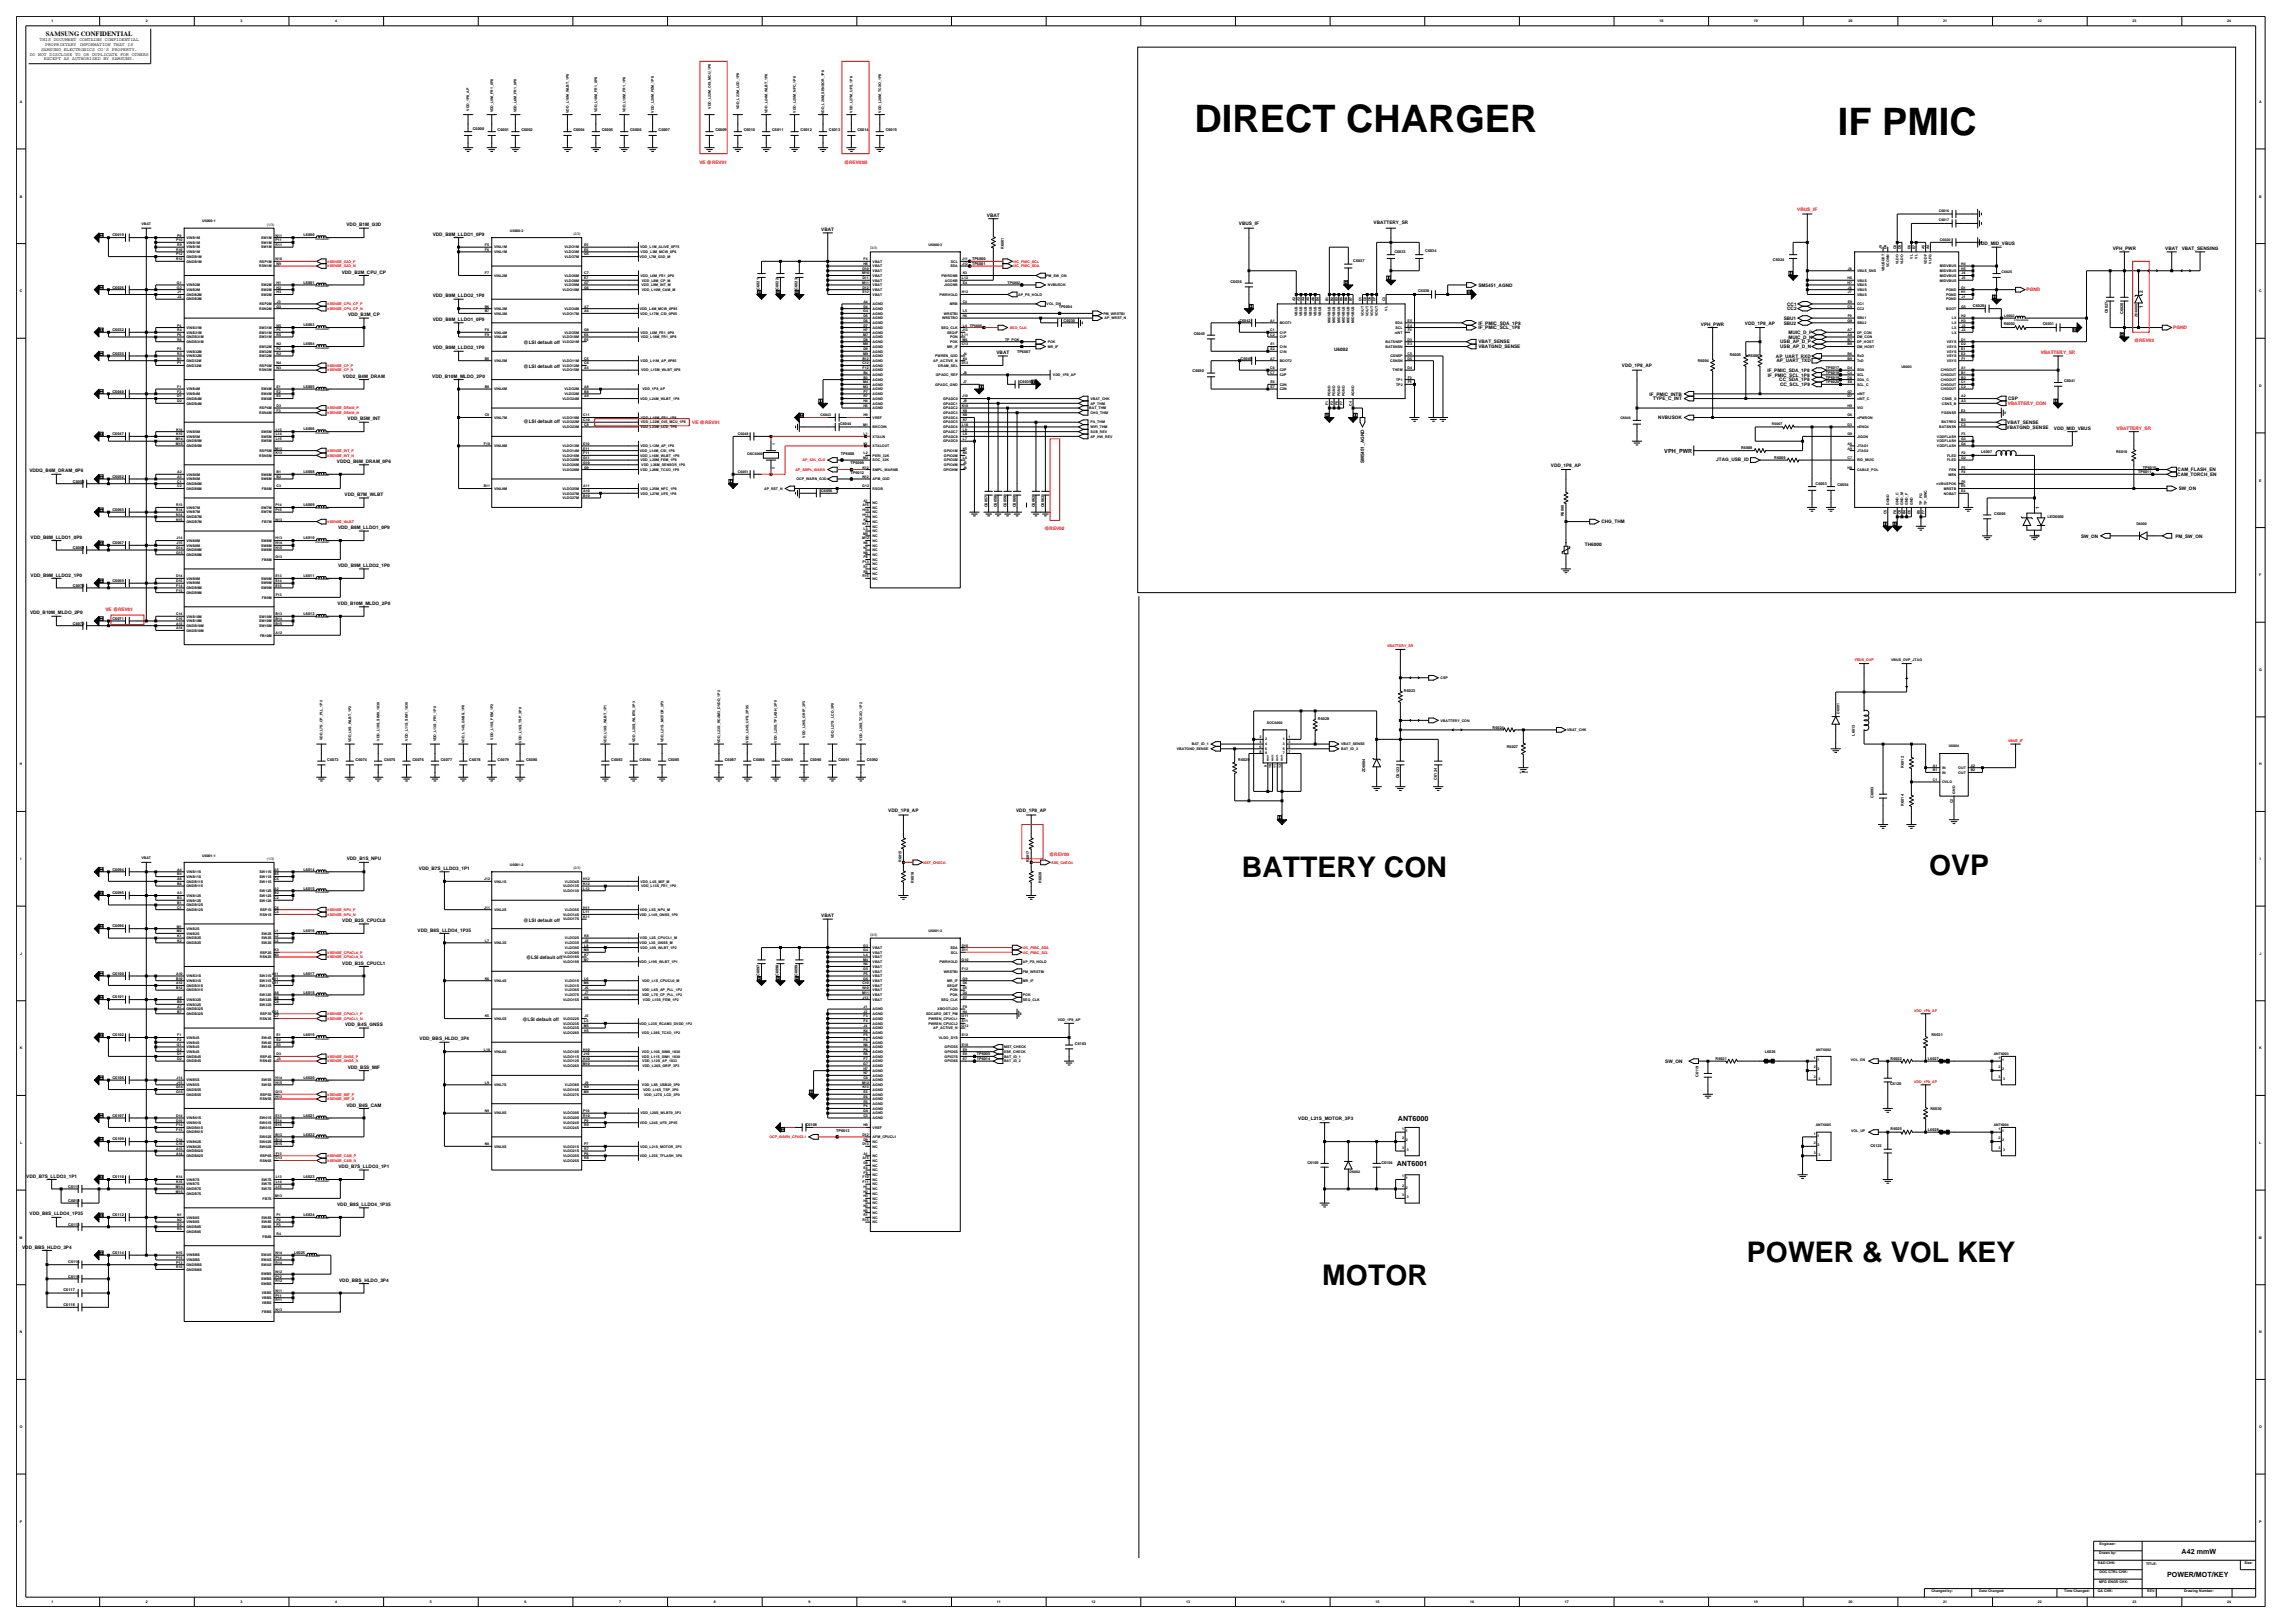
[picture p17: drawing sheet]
<svg xmlns="http://www.w3.org/2000/svg" width="420mm" height="297mm" viewBox="0 0 420 297" stroke-linecap="round" stroke-linejoin="round" font-family="sans-serif">
<defs><g id="words">
<g font-size="6.9">
<text x="218.6" y="24.1">DIRECT CHARGER</text>
<text x="336.4" y="24.7">IF PMIC</text>
</g>
<g font-size="5.2">
<text x="227.3" y="160.4">BATTERY CON</text>
<text x="353" y="160.2">OVP</text>
<text x="319.7" y="231">POWER &amp; VOL KEY</text>
<text x="242" y="235.1">MOTOR</text>
</g>
<g font-size="1.3">
<text x="255.8" y="205.2">ANT6000</text>
<text x="255.6" y="213.4">ANT6001</text>
<text x="399.3" y="284.3">A42 mmW</text>
<text x="396.6" y="288.6">POWER/MOT/KEY</text>
</g>
<text font-size="1.2" x="8.4" y="6.5">SAMSUNG CONFIDENTIAL</text>
<text font-size="1" x="304.6" y="82.8">VPH_PWR</text>
<g font-size=".9">
<text x="5.4" y="10.2">DO NOT DISCLOSE TO OR DUPLICATE FOR OTHERS</text>
<text x="7.3" y="7.6">THIS DOCUMENT CONTAINS CONFIDENTIAL</text>
<text x="7.5" y="9.3">SAMSUNG ELECTRONICS CO'S PROPERTY.</text>
<text x="8" y="11">EXCEPT AS AUTHORIZED BY SAMSUNG.</text>
<text x="8.3" y="8.4">PROPRIETARY INFORMATION THAT IS</text>
<text x="63.4" y="41.4">VDD_B1M_G3D</text>
<text x="180.6" y="39.7">VBAT</text>
<text x="226.7" y="41.2">VBUS_IF</text>
<text x="251.4" y="41">VBATTERY_SR</text>
<text x="79.2" y="43.2">VDD_B8M_LLDO1_0P9</text>
<text x="150.3" y="42.3">VBAT</text>
<text x="362" y="44.9">VDD_MID_VBUS</text>
<text x="386.6" y="45.7">VPH_PWR</text>
<text x="396.3" y="45.7">VBAT</text>
<text x="399.3" y="45.7">VBAT_SENSING</text>
<text x="62.5" y="50.1">VDD_B2M_CPU_CP</text>
<text x="270.6" y="52.5">SM5451_AGND</text>
<text x="392.2" y="53.7" transform="rotate(-90 392.2 53.7)">2</text>
<text x="63.7" y="57.9">VDD_B3M_CP</text>
<text x="79.2" y="58.7">VDD_B8M_LLDO1_0P9</text>
<text x="79.2" y="54.4">VDD_B9M_LLDO2_1P0</text>
<text x="270.6" y="59.4">IF_PMIC_SDA_1P8</text>
<text x="311.3" y="59.6">VPH_PWR</text>
<text x="319.3" y="59.4">VDD_1P8_AP</text>
<text x="326.4" y="59.4">SBU2</text>
<text x="326.4" y="58.5">SBU1</text>
<text x="327.1" y="55.9">CC1</text>
<text x="327.1" y="56.8">CC2</text>
<text x="392.2" y="56.3" transform="rotate(-90 392.2 56.3)">1</text>
<text x="79.2" y="63.9">VDD_B9M_LLDO2_1P0</text>
<text x="95.8" y="63">@LSI default off</text>
<text x="182.4" y="64.8">VBAT</text>
<text x="244.2" y="64.1">U6002</text>
<text x="270.6" y="62.8">VBAT_SENSE</text>
<text x="270.6" y="63.7">VBATGND_SENSE</text>
<text x="270.6" y="60.2">IF_PMIC_SCL_1P8</text>
<text x="325" y="65.5">AP_UART_RXD</text>
<text x="325.8" y="63.7">USB_AP_D_N</text>
<text x="325.8" y="62.8">USB_AP_D_P</text>
<text x="327.3" y="62">MUIC_D_N</text>
<text x="327.3" y="61.1">MUIC_D_P</text>
<text x="62.8" y="69.1">VDD2_B4M_DRAM</text>
<text x="79.1" y="69.1">VDD_B10M_MLDO_2P0</text>
<text x="95.8" y="67.3">@LSI default off</text>
<text x="296.8" y="67.2">VDD_1P8_AP</text>
<text x="323.5" y="68">IF_PMIC_SDA_1P8</text>
<text x="323.6" y="68.9">IF_PMIC_SCL_1P8</text>
<text x="325.1" y="66.3">AP_UART_TXD</text>
<text x="325.6" y="69.8">CC_SDA_1P8</text>
<text x="325.8" y="70.6">CC_SCL_1P8</text>
<text x="63.6" y="76.9">VDD_B5M_INT</text>
<text x="95.8" y="77.5">@LSI default off</text>
<text x="301.9" y="72.4">IF_PMIC_INTB</text>
<text x="302.6" y="73.2">TYPE_C_INT</text>
<text x="303.5" y="76.7">NVBUSOK</text>
<text x="367.3" y="77.6">VBAT_SENSE</text>
<text x="367.5" y="73.2">CSP</text>
<text x="367.2" y="78.4">VBATGND_SENSE</text>
<text x="375.9" y="78.7">VDD_MID_VBUS</text>
<text x="5.4" y="86.4">VDDQ_B6M_DRAM_0P6</text>
<text x="61.7" y="84.7">VDDQ_B6M_DRAM_0P6</text>
<text x="249.7" y="84.8" transform="rotate(-90 249.7 84.8)">SM5451_AGND</text>
<text x="283.8" y="85.4">VDD_1P8_AP</text>
<text x="314.1" y="84.3">JTAG_USB_ID</text>
<text x="398.5" y="87.1">CAM_TORCH_EN</text>
<text x="398.5" y="86.2">CAM_FLASH_EN</text>
<text x="398.7" y="89.7">SW_ON</text>
<text x="63.1" y="90.8">VDD_B7M_WLBT</text>
<text x="293.1" y="95.8">CHG_THM</text>
<text x="373.2" y="93.1" transform="rotate(-90 373.2 93.1)">1</text>
<text x="5.6" y="98.6">VDD_B8M_LLDO1_0P9</text>
<text x="61.9" y="96.8">VDD_B8M_LLDO1_0P9</text>
<text x="290.1" y="100">TH6000</text>
<text x="373.2" y="98.3" transform="rotate(-90 373.2 98.3)">2</text>
<text x="380.8" y="98.4">SW_ON</text>
<text x="398.1" y="98.4">PM_SW_ON</text>
<text x="5.6" y="105.5">VDD_B9M_LLDO2_1P0</text>
<text x="61.9" y="103.8">VDD_B9M_LLDO2_1P0</text>
<text x="5.5" y="112.4">VDD_B10M_MLDO_2P0</text>
<text x="61.8" y="110.7">VDD_B10M_MLDO_2P0</text>
<text x="162.6" y="148.6">VDD_1P8_AP</text>
<text x="186" y="148.6">VDD_1P8_AP</text>
<text x="63.5" y="157.5">VDD_B1S_NPU</text>
<text x="76.7" y="159.2">VDD_B7S_LLDO3_1P1</text>
<text x="150.3" y="167.9">VBAT</text>
<text x="62.6" y="168.7">VDD_B2S_CPUCL0</text>
<text x="76.4" y="170.5">VDD_B8S_LLDO4_1P35</text>
<text x="95.8" y="168.6">@LSI default off</text>
<text x="62.6" y="176.5">VDD_B3S_CPUCL1</text>
<text x="96.3" y="175.6">@LSI default off</text>
<text x="63.1" y="187.8">VDD_B4S_GNSS</text>
<text x="76.8" y="190.4">VDD_BBS_HLDO_3P4</text>
<text x="95.6" y="186.8">@LSI default off</text>
<text x="63.6" y="195.6">VDD_B5S_MIF</text>
<text x="304.8" y="194.5">SW_ON</text>
<text x="63.4" y="202.5">VDD_B6S_CAM</text>
<text x="237.6" y="204.9">VDD_L21S_MOTOR_3P3</text>
<text x="4.8" y="215.5">VDD_B7S_LLDO3_1P1</text>
<text x="61.9" y="213.8">VDD_B7S_LLDO3_1P1</text>
<text x="61.7" y="220.7">VDD_B8S_LLDO4_1P35</text>
<text x="5.4" y="222.4">VDD_B8S_LLDO4_1P35</text>
<text x="4.1" y="228.5">VDD_BBS_HLDO_3P4</text>
<text x="62.1" y="234.5">VDD_BBS_HLDO_3P4</text>
</g>
<g font-size=".9" fill="#f00">
<text x="128" y="29.9">VE @REV01</text>
<text x="154.5" y="29.9">@REV03B</text>
<text x="328.9" y="38.6">VBUS_IF</text>
<text x="370.9" y="53.3">PGND</text>
<text x="373.5" y="64.8">VBATTERY_SR</text>
<text x="390.6" y="62.6">@REV03</text>
<text x="397.7" y="60.2">PGND</text>
<text x="126.7" y="77.6">VE @REV01</text>
<text x="367.4" y="74.1">VBATTERY_CON</text>
<text x="387.3" y="78.7">VBATTERY_SR</text>
<text x="191.2" y="97.1">@REV02</text>
<text x="19.3" y="111.8">VE @REV01</text>
<text x="192" y="156.6">@REV03</text>
</g>
<g font-size=".7">
<text x="9.4" y="4.1">1</text>
<text x="26.7" y="4.1">2</text>
<text x="44" y="4.1">3</text>
<text x="61.4" y="4.1">4</text>
<text x="303.7" y="4.1">18</text>
<text x="321" y="4.1">19</text>
<text x="338.3" y="4.1">20</text>
<text x="355.6" y="4.1">21</text>
<text x="372.9" y="4.1">22</text>
<text x="390.3" y="4.1">23</text>
<text x="407.6" y="4.1">24</text>
<text x="3.6" y="18.8">A</text>
<text x="85.9" y="20.2" transform="rotate(-90 85.9 20.2)">VDD_1P8_AP</text>
<text x="86.5" y="23.8">C6000</text>
<text x="90.2" y="20.6" transform="rotate(-90 90.2 20.6)">VDD_L5M_FR1_0P8</text>
<text x="94.5" y="20.6" transform="rotate(-90 94.5 20.6)">VDD_L6M_FR1_0P8</text>
<text x="104.1" y="20.7" transform="rotate(-90 104.1 20.7)">VDD_L16M_WLBT_1P8</text>
<text x="109.3" y="20.6" transform="rotate(-90 109.3 20.6)">VDD_L18M_FR1_0P8</text>
<text x="114.5" y="20.6" transform="rotate(-90 114.5 20.6)">VDD_L19M_FR1_1P8</text>
<text x="119.7" y="20.6" transform="rotate(-90 119.7 20.6)">VDD_L20M_FEM_1P8</text>
<text x="130.1" y="19.9" transform="rotate(-90 130.1 19.9)">VDD_L22M_OIS_MCU_1P8</text>
<text x="135.3" y="20" transform="rotate(-90 135.3 20)">VDD_L23M_LCD_1P8</text>
<text x="140.5" y="20.7" transform="rotate(-90 140.5 20.7)">VDD_L24M_WLBT_1P8</text>
<text x="145.6" y="20.6" transform="rotate(-90 145.6 20.6)">VDD_L25M_NFC_1P8</text>
<text x="150.9" y="20.9" transform="rotate(-90 150.9 20.9)">VDD_L26M_SENSOR_1P8</text>
<text x="156" y="20.6" transform="rotate(-90 156 20.6)">VDD_L27M_UFS_1P8</text>
<text x="161.2" y="20.6" transform="rotate(-90 161.2 20.6)">VDD_L28M_TCXO_1P8</text>
<text x="413.4" y="18.8">A</text>
<text x="91.1" y="24">C6001</text>
<text x="95.4" y="24">C6002</text>
<text x="104.9" y="24">C6004</text>
<text x="110.1" y="24">C6005</text>
<text x="115.3" y="24">C6006</text>
<text x="120.5" y="24">C6007</text>
<text x="130.9" y="24">C6009</text>
<text x="136.1" y="24">C6010</text>
<text x="141.3" y="24">C6011</text>
<text x="146.5" y="24">C6012</text>
<text x="151.7" y="24">C6013</text>
<text x="156.9" y="24">C6014</text>
<text x="162.1" y="24">C6015</text>
<text x="3.6" y="36.1">B</text>
<text x="25.9" y="41.1">VBAT</text>
<text x="37" y="40.7">U6000-1</text>
<text x="48.9" y="41.3">(1/3)</text>
<text x="354.8" y="38.7">C6016</text>
<text x="354.8" y="40.4">C6017</text>
<text x="413.4" y="36.1">B</text>
<text x="20.6" y="43.3">C6019</text>
<text x="32.2" y="45.9">R10</text>
<text x="32.2" y="47.6">R12</text>
<text x="32.2" y="44.2">P10</text>
<text x="32.2" y="46.7">P12</text>
<text x="32.4" y="45">R9</text>
<text x="32.4" y="43.3">P9</text>
<text x="34.1" y="45.5">VINB1M</text>
<text x="34.1" y="43.7">VINB1M</text>
<text x="34.1" y="46.3">VINB1M</text>
<text x="34.1" y="44.6">VINB1M</text>
<text x="34.1" y="47.2">GNDB1M</text>
<text x="47.8" y="45.5">SW1M</text>
<text x="47.8" y="44.6">SW1M</text>
<text x="47.8" y="43.7">SW1M</text>
<text x="50.4" y="45">R11</text>
<text x="50.4" y="43.3">N11</text>
<text x="50.4" y="47.6">N10</text>
<text x="50.4" y="44.2">P11</text>
<text x="55.6" y="43.3">L6000</text>
<text x="88.7" y="45">F5</text>
<text x="88.7" y="45.9">F6</text>
<text x="90.4" y="45.5">VINL1M</text>
<text x="90.4" y="46.3">VINL1M</text>
<text x="93.3" y="42.4">U6000-2</text>
<text x="103.3" y="47.2">VLDO7M</text>
<text x="103.3" y="45.5">VLDO1M</text>
<text x="103.3" y="46.3">VLDO3M</text>
<text x="104.9" y="43.1">(2/3)</text>
<text x="106.9" y="46.7">G5</text>
<text x="106.9" y="45">E5</text>
<text x="106.9" y="45.9">E6</text>
<text x="117" y="47.2">VDD_L7M_G3D_M</text>
<text x="117.1" y="45.5">VDD_L1M_ALIVE_0P75</text>
<text x="117.2" y="46.3">VDD_L3M_MCW_0P6</text>
<text x="158" y="47.6">F4</text>
<text x="159.2" y="45.6">(3/3)</text>
<text x="169.9" y="45">U6000-3</text>
<text x="176.1" y="47.6">J11</text>
<text x="177.9" y="47.6">TP6000</text>
<text x="183.7" y="45.6" transform="rotate(-90 183.7 45.6)">R6001</text>
<text x="247.6" y="47.9">C6037</text>
<text x="255.2" y="46.3">C6033</text>
<text x="260.8" y="46.1">C6034</text>
<text x="324.5" y="47.7">C6024</text>
<text x="344.4" y="45.6" transform="rotate(-90 344.4 45.6)">J9</text>
<text x="345.3" y="45.6" transform="rotate(-90 345.3 45.6)">D9</text>
<text x="347" y="45.6" transform="rotate(-90 347 45.6)">C6</text>
<text x="347.9" y="45.6" transform="rotate(-90 347.9 45.6)">D6</text>
<text x="349.6" y="45.6" transform="rotate(-90 349.6 45.6)">E6</text>
<text x="350" y="47.3" transform="rotate(-90 350 47.3)">VL</text>
<text x="350.5" y="45.6" transform="rotate(-90 350.5 45.6)">E7</text>
<text x="350.9" y="47.3" transform="rotate(-90 350.9 47.3)">VL</text>
<text x="352.2" y="45.6" transform="rotate(-90 352.2 45.6)">A5</text>
<text x="353.1" y="45.6" transform="rotate(-90 353.1 45.6)">A4</text>
<text x="355" y="44.1">C6020</text>
<text x="3.6" y="53.5">C</text>
<text x="20.6" y="52.8">C6026</text>
<text x="32.4" y="52.8">G2</text>
<text x="32.4" y="52">G1</text>
<text x="32.5" y="53.7">J1</text>
<text x="34.1" y="48.1">GNDB1M</text>
<text x="34.1" y="53.2">VINB2M</text>
<text x="34.1" y="52.4">VINB2M</text>
<text x="47.4" y="48.9">RSN1M</text>
<text x="47.5" y="48.1">RSP1M</text>
<text x="47.8" y="52.4">SW2M</text>
<text x="47.8" y="53.2">SW2M</text>
<text x="50.6" y="48.5">N9</text>
<text x="50.6" y="52">H1</text>
<text x="50.6" y="52.8">H2</text>
<text x="50.6" y="53.7">H3</text>
<text x="55.6" y="51.9">L6001</text>
<text x="88.7" y="50.2">F7</text>
<text x="90.4" y="50.6">VINL2M</text>
<text x="102.9" y="53.2">VLDO10M</text>
<text x="103.3" y="52.4">VLDO9M</text>
<text x="103.3" y="51.5">VLDO8M</text>
<text x="103.3" y="50.6">VLDO6M</text>
<text x="106.9" y="52.8">G6</text>
<text x="106.9" y="52">G7</text>
<text x="106.9" y="50.2">C7</text>
<text x="106.9" y="51.1">E7</text>
<text x="117.2" y="50.6">VDD_L6M_FR1_0P8</text>
<text x="117.4" y="52.4">VDD_L9M_INT_M</text>
<text x="117.4" y="53.2">VDD_L10M_CAM_M</text>
<text x="117.5" y="51.5">VDD_L8M_CP_M</text>
<text x="139" y="53" transform="rotate(-90 139 53)">C6021</text>
<text x="142.5" y="53" transform="rotate(-90 142.5 53)">C6022</text>
<text x="145.9" y="53" transform="rotate(-90 145.9 53)">C6023</text>
<text x="157.8" y="50.2">M10</text>
<text x="157.8" y="52">M11</text>
<text x="157.8" y="49.3">D10</text>
<text x="157.8" y="51.1">D11</text>
<text x="157.8" y="52.8">D12</text>
<text x="157.8" y="53.7">E12</text>
<text x="158" y="48.5">H8</text>
<text x="159.7" y="50.6">VBAT</text>
<text x="159.7" y="52.4">VBAT</text>
<text x="159.7" y="48.9">VBAT</text>
<text x="159.7" y="48.1">VBAT</text>
<text x="159.7" y="49.8">VBAT</text>
<text x="159.7" y="51.5">VBAT</text>
<text x="159.7" y="53.2">VBAT</text>
<text x="172.3" y="50.6">PWRONB</text>
<text x="172.8" y="52.4">JIGONB</text>
<text x="172.9" y="51.5">ACOKB</text>
<text x="173.9" y="48.9">SDA</text>
<text x="174" y="48.1">SCL</text>
<text x="176" y="53.7">H12</text>
<text x="176" y="51.1">L12</text>
<text x="176.1" y="48.5">J12</text>
<text x="176.2" y="50.2">K3</text>
<text x="176.2" y="52">E4</text>
<text x="177.9" y="48.5">TP6001</text>
<text x="184.4" y="52">TP6002</text>
<text x="191.5" y="50.6">PM_SW_ON</text>
<text x="191.8" y="52.4">NVBUSOK</text>
<text x="225.2" y="51.7">C6036</text>
<text x="259.5" y="53.5">C6038</text>
<text x="338.1" y="51.1">H6</text>
<text x="338.1" y="52">H7</text>
<text x="338.2" y="52.8">J6</text>
<text x="338.2" y="53.7">J7</text>
<text x="338.2" y="49.3">J8</text>
<text x="339.8" y="53.2">VBUS</text>
<text x="339.8" y="49.8">VBUS_SNS</text>
<text x="339.8" y="51.5">VBUS</text>
<text x="339.8" y="52.4">VBUS</text>
<text x="344.8" y="49.6" transform="rotate(-90 344.8 49.6)">VBUSDET</text>
<text x="345.7" y="48.9" transform="rotate(-90 345.7 48.9)">VCONN</text>
<text x="347.4" y="48.3" transform="rotate(-90 347.4 48.3)">VLDO</text>
<text x="348.3" y="48.3" transform="rotate(-90 348.3 48.3)">VLDO</text>
<text x="352.6" y="48.3" transform="rotate(-90 352.6 48.3)">VDDF</text>
<text x="353.5" y="48.3" transform="rotate(-90 353.5 48.3)">VLFG</text>
<text x="355" y="50.6">MIDVBUS</text>
<text x="355" y="51.5">MIDVBUS</text>
<text x="355" y="48.9">MIDVBUS</text>
<text x="355" y="49.8">MIDVBUS</text>
<text x="356.1" y="53.2">PGND</text>
<text x="358.9" y="52.8">G1</text>
<text x="358.9" y="48.5">H4</text>
<text x="358.9" y="49.3">H5</text>
<text x="358.9" y="53.7">H1</text>
<text x="359" y="50.2">J4</text>
<text x="359" y="51.1">J5</text>
<text x="366.3" y="50">C6025</text>
<text x="413.4" y="53.5">C</text>
<text x="32.4" y="59.7">P4</text>
<text x="32.5" y="54.5">J2</text>
<text x="34.1" y="54.1">GNDB2M</text>
<text x="34.1" y="55">GNDB2M</text>
<text x="47.4" y="56.7">RSN2M</text>
<text x="47.5" y="55.8">RSP2M</text>
<text x="47.8" y="54.1">SW2M</text>
<text x="50.6" y="56.3">G3</text>
<text x="50.6" y="59.7">N5</text>
<text x="50.6" y="55.4">J3</text>
<text x="55.6" y="59.7">L6003</text>
<text x="88.7" y="56.3">B6</text>
<text x="88.7" y="57.1">B7</text>
<text x="90.4" y="56.7">VINL3M</text>
<text x="90.4" y="57.6">VINL3M</text>
<text x="102.9" y="57.6">VLDO17M</text>
<text x="103.3" y="56.7">VLDO4M</text>
<text x="106.9" y="57.1">A6</text>
<text x="106.9" y="56.3">A7</text>
<text x="117.1" y="56.7">VDD_L4M_MCW_0P85</text>
<text x="117.2" y="57.6">VDD_L17M_CSI_0P85</text>
<text x="158" y="57.1">G4</text>
<text x="158" y="56.3">D4</text>
<text x="158" y="58">D5</text>
<text x="158" y="58.9">D6</text>
<text x="158" y="59.7">D7</text>
<text x="158" y="55.4">A4</text>
<text x="159.7" y="54.1">VBAT</text>
<text x="159.7" y="57.6">AGND</text>
<text x="159.7" y="56.7">AGND</text>
<text x="159.7" y="58.4">AGND</text>
<text x="159.7" y="59.3">AGND</text>
<text x="159.7" y="55.8">AGND</text>
<text x="171.9" y="54.1">PWRHOLD</text>
<text x="172.4" y="58.4">WRSTBO</text>
<text x="172.7" y="57.6">WRSTBI</text>
<text x="173.8" y="55.8">MRB</text>
<text x="176.2" y="58">H6</text>
<text x="176.2" y="55.4">C4</text>
<text x="176.2" y="59.7">L4</text>
<text x="176.2" y="57.1">L5</text>
<text x="177.5" y="59.7">TP6006</text>
<text x="186.3" y="54.1">AP_PS_HOLD</text>
<text x="191.5" y="55.8">VOL_DN</text>
<text x="193.7" y="56.4">TP6004</text>
<text x="194.6" y="58.9">C6030</text>
<text x="201.9" y="57.6">PM_WRSTBI</text>
<text x="202.1" y="58.4">AP_WRST_N</text>
<text x="226.8" y="58.9">C6042</text>
<text x="232.5" y="58.9">A1</text>
<text x="234.2" y="59.3">BOOT1</text>
<text x="237" y="55.2" transform="rotate(-90 237 55.2)">A2</text>
<text x="237.5" y="57.9" transform="rotate(-90 237.5 57.9)">VBUS</text>
<text x="237.9" y="55.2" transform="rotate(-90 237.9 55.2)">A3</text>
<text x="238.3" y="57.9" transform="rotate(-90 238.3 57.9)">VBUS</text>
<text x="238.7" y="55.2" transform="rotate(-90 238.7 55.2)">A4</text>
<text x="239.2" y="57.9" transform="rotate(-90 239.2 57.9)">VBUS</text>
<text x="239.6" y="55.2" transform="rotate(-90 239.6 55.2)">A5</text>
<text x="240.1" y="57.9" transform="rotate(-90 240.1 57.9)">VBUS</text>
<text x="240.5" y="55.2" transform="rotate(-90 240.5 55.2)">A6</text>
<text x="240.9" y="57.9" transform="rotate(-90 240.9 57.9)">VBUS</text>
<text x="241.4" y="55.2" transform="rotate(-90 241.4 55.2)">B4</text>
<text x="241.8" y="57.9" transform="rotate(-90 241.8 57.9)">VBUS</text>
<text x="243.1" y="55.2" transform="rotate(-90 243.1 55.2)">B1</text>
<text x="243.5" y="59" transform="rotate(-90 243.5 59)">MIDVBUS</text>
<text x="244" y="55.2" transform="rotate(-90 244 55.2)">B2</text>
<text x="244.4" y="59" transform="rotate(-90 244.4 59)">MIDVBUS</text>
<text x="244.8" y="55.2" transform="rotate(-90 244.8 55.2)">B3</text>
<text x="245.2" y="59" transform="rotate(-90 245.2 59)">MIDVBUS</text>
<text x="245.7" y="55.2" transform="rotate(-90 245.7 55.2)">B5</text>
<text x="246.1" y="59" transform="rotate(-90 246.1 59)">MIDVBUS</text>
<text x="246.5" y="55.2" transform="rotate(-90 246.5 55.2)">B6</text>
<text x="247" y="59" transform="rotate(-90 247 59)">MIDVBUS</text>
<text x="247.4" y="55.2" transform="rotate(-90 247.4 55.2)">B7</text>
<text x="247.8" y="59" transform="rotate(-90 247.8 59)">MIDVBUS</text>
<text x="249.1" y="55.2" transform="rotate(-90 249.1 55.2)">D1</text>
<text x="249.6" y="57.9" transform="rotate(-90 249.6 57.9)">VOUT</text>
<text x="250" y="55.2" transform="rotate(-90 250 55.2)">D2</text>
<text x="250.4" y="57.9" transform="rotate(-90 250.4 57.9)">VOUT</text>
<text x="250.9" y="55.2" transform="rotate(-90 250.9 55.2)">D6</text>
<text x="251.3" y="57.9" transform="rotate(-90 251.3 57.9)">VOUT</text>
<text x="251.7" y="55.2" transform="rotate(-90 251.7 55.2)">D7</text>
<text x="252.2" y="57.9" transform="rotate(-90 252.2 57.9)">VOUT</text>
<text x="253.5" y="55.2" transform="rotate(-90 253.5 55.2)">C3</text>
<text x="253.9" y="56.9" transform="rotate(-90 253.9 56.9)">VL</text>
<text x="255.3" y="59.3">SDA</text>
<text x="257.6" y="59.7">E4</text>
<text x="257.6" y="58.9">E5</text>
<text x="338.1" y="58.9">G9</text>
<text x="338.1" y="56.3">C9</text>
<text x="338.1" y="55.4">E9</text>
<text x="338.2" y="58">F9</text>
<text x="339.8" y="54.1">VBUS</text>
<text x="339.8" y="59.3">SBU2</text>
<text x="339.8" y="58.4">SBU1</text>
<text x="339.8" y="55.8">CC1</text>
<text x="339.8" y="56.7">CC2</text>
<text x="356.1" y="55">PGND</text>
<text x="356.1" y="56.7">BOOT</text>
<text x="356.1" y="54.1">PGND</text>
<text x="357.2" y="58.4">LX</text>
<text x="357.2" y="59.3">LX</text>
<text x="358.9" y="56.3">G5</text>
<text x="358.9" y="58">H2</text>
<text x="358.9" y="58.9">H3</text>
<text x="359" y="54.5">J1</text>
<text x="359" y="59.7">J2</text>
<text x="361.1" y="56.3">C6029</text>
<text x="366.7" y="59.5">R6002</text>
<text x="366.8" y="58">L6002</text>
<text x="373.8" y="59.5">C6031</text>
<text x="385.7" y="57.3" transform="rotate(-90 385.7 57.3)">C6027</text>
<text x="388.5" y="57.5" transform="rotate(-90 388.5 57.5)">C6028</text>
<text x="391.2" y="58" transform="rotate(-90 391.2 58)">ZD6000</text>
<text x="20.6" y="60.6">C6032</text>
<text x="20.6" y="64.9">C6035</text>
<text x="32.4" y="64.9">R3</text>
<text x="32.4" y="60.6">R4</text>
<text x="32.4" y="62.3">R6</text>
<text x="32.4" y="65.8">N1</text>
<text x="32.4" y="64.1">P3</text>
<text x="32.4" y="61.5">P6</text>
<text x="34.1" y="65.4">VINB32M</text>
<text x="34.1" y="61">VINB31M</text>
<text x="34.1" y="62.8">GNDB31M</text>
<text x="34.1" y="64.5">VINB32M</text>
<text x="34.1" y="60.2">VINB31M</text>
<text x="34.1" y="61.9">GNDB31M</text>
<text x="47.4" y="65.4">SW32M</text>
<text x="47.4" y="61.9">SW31M</text>
<text x="47.4" y="61">SW31M</text>
<text x="47.4" y="64.5">SW32M</text>
<text x="47.4" y="63.6">SW32M</text>
<text x="47.4" y="60.2">SW31M</text>
<text x="50.6" y="64.9">R2</text>
<text x="50.6" y="61.5">R5</text>
<text x="50.6" y="63.2">N2</text>
<text x="50.6" y="60.6">P5</text>
<text x="50.6" y="64.1">P2</text>
<text x="55.6" y="63.2">L6004</text>
<text x="88.7" y="65.8">B5</text>
<text x="88.7" y="60.6">F8</text>
<text x="88.7" y="61.5">F9</text>
<text x="90.4" y="61">VINL4M</text>
<text x="90.4" y="61.9">VINL4M</text>
<text x="102.9" y="61.9">VLDO18M</text>
<text x="102.9" y="62.8">VLDO21M</text>
<text x="103.3" y="61">VLDO5M</text>
<text x="106.9" y="60.6">G8</text>
<text x="106.9" y="65.8">C5</text>
<text x="106.9" y="61.5">E8</text>
<text x="106.9" y="62.3">E9</text>
<text x="117.2" y="61">VDD_L5M_FR1_0P8</text>
<text x="117.3" y="61.9">VDD_L18M_FR1_0P8</text>
<text x="157.8" y="65.8">B12</text>
<text x="158" y="61.5">M7</text>
<text x="158" y="63.2">M8</text>
<text x="158" y="64.9">M9</text>
<text x="158" y="60.6">H7</text>
<text x="158" y="62.3">D8</text>
<text x="158" y="64.1">D9</text>
<text x="159.7" y="61.9">AGND</text>
<text x="159.7" y="63.6">AGND</text>
<text x="159.7" y="65.4">AGND</text>
<text x="159.7" y="61">AGND</text>
<text x="159.7" y="62.8">AGND</text>
<text x="159.7" y="64.5">AGND</text>
<text x="159.7" y="60.2">AGND</text>
<text x="171.2" y="65.4">PWREN_G3D</text>
<text x="172.2" y="60.2">SEQ_CLK</text>
<text x="173.3" y="61">SEQIF</text>
<text x="173.3" y="63.6">MR_IF</text>
<text x="173.9" y="62.8">POK</text>
<text x="173.9" y="61.9">PON</text>
<text x="176" y="63.2">C13</text>
<text x="176" y="61.5">L11</text>
<text x="176.1" y="60.6">J13</text>
<text x="176.1" y="62.3">M6</text>
<text x="176.2" y="65.8">K4</text>
<text x="176.2" y="64.9">J4</text>
<text x="183.9" y="62.3">TP_POK</text>
<text x="186.1" y="64.5">TP6007</text>
<text x="191.8" y="63.6">MR_IF</text>
<text x="191.8" y="62.8">POK</text>
<text x="218.5" y="61.3">C6045</text>
<text x="227" y="65.8">C6049</text>
<text x="232.5" y="60.6">C1</text>
<text x="232.5" y="61.5">C2</text>
<text x="232.5" y="65.8">A7</text>
<text x="232.5" y="63.2">E1</text>
<text x="232.5" y="64.1">E2</text>
<text x="234.2" y="63.6">C1N</text>
<text x="234.2" y="64.5">C1N</text>
<text x="234.2" y="61">C1P</text>
<text x="234.2" y="61.9">C1P</text>
<text x="253.5" y="63.6">BATSNSN</text>
<text x="253.6" y="62.8">BATSNSP</text>
<text x="254.5" y="65.4">CSNSP</text>
<text x="255.2" y="61">nINT</text>
<text x="255.4" y="60.2">SCL</text>
<text x="257.6" y="62.3">D3</text>
<text x="257.6" y="65.8">D5</text>
<text x="257.6" y="64.9">C5</text>
<text x="257.6" y="63.2">E3</text>
<text x="257.6" y="60.6">F4</text>
<text x="316.6" y="65.2">R6005</text>
<text x="319.9" y="65.4">R6006</text>
<text x="338.1" y="64.9">B6</text>
<text x="338.1" y="62.3">B7</text>
<text x="338.1" y="63.2">B8</text>
<text x="338.1" y="65.8">B9</text>
<text x="338.1" y="60.6">A7</text>
<text x="338.1" y="61.5">A8</text>
<text x="339.8" y="65.4">RxD</text>
<text x="339.8" y="62.8">DP_HOST</text>
<text x="339.8" y="63.6">DM_HOST</text>
<text x="339.8" y="61">DP_CON</text>
<text x="339.8" y="61.9">DM_CON</text>
<text x="356.3" y="64.5">VSYS</text>
<text x="356.3" y="65.4">VSYS</text>
<text x="356.3" y="62.8">VSYS</text>
<text x="356.3" y="63.6">VSYS</text>
<text x="357.2" y="61">LX</text>
<text x="357.2" y="60.2">LX</text>
<text x="358.9" y="62.3">D1</text>
<text x="358.9" y="63.2">D2</text>
<text x="358.9" y="64.1">E1</text>
<text x="358.9" y="64.9">E2</text>
<text x="358.9" y="65.8">F1</text>
<text x="359" y="60.6">J3</text>
<text x="20.6" y="71.8">C6040</text>
<text x="32.4" y="66.7">P1</text>
<text x="32.4" y="71.9">F2</text>
<text x="32.4" y="71">F1</text>
<text x="34.1" y="67.1">GND32M</text>
<text x="34.1" y="66.2">GND32M</text>
<text x="34.1" y="71.4">VINB4M</text>
<text x="47.4" y="68">RSN3M</text>
<text x="47.5" y="67.1">RSP3M</text>
<text x="47.8" y="71.4">SW4M</text>
<text x="50.6" y="67.5">N3</text>
<text x="50.6" y="66.7">N4</text>
<text x="50.6" y="71">E1</text>
<text x="50.6" y="71.9">E2</text>
<text x="55.6" y="71">L6005</text>
<text x="88.7" y="71">B9</text>
<text x="90.4" y="71.4">VINL6M</text>
<text x="90.4" y="66.2">VINL5M</text>
<text x="102.9" y="66.2">VLDO11M</text>
<text x="102.9" y="67.1">VLDO12M</text>
<text x="102.9" y="68">VLDO15M</text>
<text x="103.3" y="71.4">VLDO2M</text>
<text x="106.9" y="66.7">C6</text>
<text x="106.9" y="71">A8</text>
<text x="106.9" y="71.9">B8</text>
<text x="106.9" y="67.5">A5</text>
<text x="117.2" y="66.2">VDD_L11M_AP_0P85</text>
<text x="117.4" y="68">VDD_L15M_WLBT_0P8</text>
<text x="117.6" y="71.4">VDD_1P8_AP</text>
<text x="157.8" y="66.7">C12</text>
<text x="157.9" y="67.5">F12</text>
<text x="158" y="71">M3</text>
<text x="158" y="70.1">M4</text>
<text x="158" y="69.3">B3</text>
<text x="158" y="68.4">B4</text>
<text x="158" y="71.9">P7</text>
<text x="159.7" y="71.4">AGND</text>
<text x="159.7" y="70.6">AGND</text>
<text x="159.7" y="68">AGND</text>
<text x="159.7" y="66.2">AGND</text>
<text x="159.7" y="69.7">AGND</text>
<text x="159.7" y="68.8">AGND</text>
<text x="159.7" y="67.1">AGND</text>
<text x="170.8" y="66.2">AP_ACTIVE_N</text>
<text x="171.1" y="70.6">GPADC_GND</text>
<text x="171.3" y="68.8">GPADC_REF</text>
<text x="171.7" y="67.1">DRAM_SEL</text>
<text x="176" y="66.7">D13</text>
<text x="176.2" y="70.1">J7</text>
<text x="176.2" y="68.4">J8</text>
<text x="186.6" y="70.1">C6039</text>
<text x="192.7" y="68.8">VDD_1P8_AP</text>
<text x="218.2" y="68">C6050</text>
<text x="232.5" y="68.4">C7</text>
<text x="232.5" y="67.5">C6</text>
<text x="232.5" y="70.1">E6</text>
<text x="232.5" y="71">E7</text>
<text x="234.2" y="70.6">C2N</text>
<text x="234.2" y="71.4">C2N</text>
<text x="234.2" y="68.8">C2P</text>
<text x="234.2" y="68">C2P</text>
<text x="234.2" y="66.2">BOOT2</text>
<text x="254.4" y="66.2">CSNSN</text>
<text x="254.8" y="68">THEM</text>
<text x="255.5" y="69.7">TP1</text>
<text x="255.5" y="70.6">TP2</text>
<text x="257.6" y="67.5">D4</text>
<text x="257.6" y="69.3">F3</text>
<text x="257.6" y="70.1">F5</text>
<text x="310.7" y="66.2">R6004</text>
<text x="334.1" y="69.3">TP6019</text>
<text x="334.1" y="67.6">TP6017</text>
<text x="334.1" y="70.2">TP6020</text>
<text x="334.1" y="68.4">TP6018</text>
<text x="338.1" y="71.9">G7</text>
<text x="338.1" y="69.3">D8</text>
<text x="338.1" y="67.5">D4</text>
<text x="338.1" y="68.4">C4</text>
<text x="338.1" y="70.1">E8</text>
<text x="339.8" y="70.6">SCL_C</text>
<text x="339.8" y="69.7">SDA_C</text>
<text x="339.8" y="68">SDA</text>
<text x="339.8" y="68.8">SCL</text>
<text x="339.8" y="66.2">TxD</text>
<text x="348" y="67.3">U6003</text>
<text x="355.2" y="70.6">CHGOUT</text>
<text x="355.2" y="71.4">CHGOUT</text>
<text x="355.2" y="69.7">CHGOUT</text>
<text x="355.2" y="68.8">CHGOUT</text>
<text x="355.2" y="68">CHGOUT</text>
<text x="356.3" y="66.2">VSYS</text>
<text x="358.9" y="70.1">C1</text>
<text x="358.9" y="71">C2</text>
<text x="358.9" y="69.3">B2</text>
<text x="358.9" y="68.4">B1</text>
<text x="358.9" y="67.5">A1</text>
<text x="377.7" y="70">C6041</text>
<text x="413.4" y="70.8">D</text>
<text x="32.4" y="72.7">D1</text>
<text x="32.4" y="73.6">D2</text>
<text x="34.1" y="72.3">VINB4M</text>
<text x="34.1" y="73.2">GNDB4M</text>
<text x="34.1" y="74">GNDB4M</text>
<text x="47.4" y="75.8">RSN4M</text>
<text x="47.5" y="74.9">RSP4M</text>
<text x="47.8" y="72.3">SW4M</text>
<text x="47.8" y="73.2">SW4M</text>
<text x="50.6" y="74.5">D3</text>
<text x="50.6" y="72.7">E3</text>
<text x="50.6" y="75.3">F3</text>
<text x="88.7" y="76.2">C9</text>
<text x="90.4" y="76.6">VINL7M</text>
<text x="102.9" y="77.5">VLDO22M</text>
<text x="102.9" y="76.6">VLDO19M</text>
<text x="102.9" y="73.2">VLDO24M</text>
<text x="103.3" y="72.3">VLDO2M</text>
<text x="106.7" y="77.1">C10</text>
<text x="106.7" y="76.2">C11</text>
<text x="106.9" y="77.9">C8</text>
<text x="106.9" y="72.7">A9</text>
<text x="117.1" y="73.2">VDD_L24M_WLBT_1P8</text>
<text x="117.3" y="77.5">VDD_L22M_OIS_MCU_1P8</text>
<text x="117.3" y="76.6">VDD_L19M_FR1_1P8</text>
<text x="150.2" y="76.2">C6043</text>
<text x="153.7" y="77.7">C6044</text>
<text x="158" y="77.9">M1</text>
<text x="158" y="72.7">R7</text>
<text x="158" y="76.2">H9</text>
<text x="158" y="73.6">H4</text>
<text x="158" y="74.5">H5</text>
<text x="159.7" y="73.2">AGND</text>
<text x="159.7" y="72.3">AGND</text>
<text x="159.7" y="76.6">VREF</text>
<text x="159.7" y="74">AGND</text>
<text x="159.7" y="74.9">AGND</text>
<text x="172.6" y="77.5">GPADC5</text>
<text x="172.6" y="76.6">GPADC4</text>
<text x="172.6" y="75.8">GPADC3</text>
<text x="172.6" y="74">GPADC1</text>
<text x="172.6" y="74.9">GPADC2</text>
<text x="172.6" y="73.2">GPADC0</text>
<text x="176" y="74.5">K10</text>
<text x="176" y="77.9">L10</text>
<text x="176.1" y="72.7">J10</text>
<text x="176.2" y="77.1">K7</text>
<text x="176.2" y="76.2">K8</text>
<text x="176.2" y="75.3">K9</text>
<text x="176.2" y="73.6">J9</text>
<text x="199.3" y="74.9">BAT_THM</text>
<text x="199.5" y="77.5">PA_THM</text>
<text x="199.5" y="74">AP_THM</text>
<text x="199.5" y="73.2">VBAT_CHK</text>
<text x="199.5" y="75.8">CHG_THM</text>
<text x="243.1" y="74.2" transform="rotate(-90 243.1 74.2)">F1</text>
<text x="243.5" y="72.5" transform="rotate(-90 243.5 72.5)">PGND</text>
<text x="244" y="74.2" transform="rotate(-90 244 74.2)">F2</text>
<text x="244.4" y="72.5" transform="rotate(-90 244.4 72.5)">PGND</text>
<text x="244.8" y="74.2" transform="rotate(-90 244.8 74.2)">F6</text>
<text x="245.2" y="72.5" transform="rotate(-90 245.2 72.5)">PGND</text>
<text x="245.7" y="74.2" transform="rotate(-90 245.7 74.2)">F7</text>
<text x="246.1" y="72.5" transform="rotate(-90 246.1 72.5)">PGND</text>
<text x="247.4" y="74.2" transform="rotate(-90 247.4 74.2)">C4</text>
<text x="247.8" y="72.5" transform="rotate(-90 247.8 72.5)">AGND</text>
<text x="296.5" y="76.6">C6046</text>
<text x="324.3" y="77.7">R6007</text>
<text x="338.1" y="76.2">G6</text>
<text x="338.1" y="74.5">H9</text>
<text x="338.1" y="77.9">D3</text>
<text x="338.1" y="72.7">D7</text>
<text x="339.8" y="74.9">VIO</text>
<text x="339.8" y="76.6">nPWRON</text>
<text x="339.8" y="72.3">nINT</text>
<text x="339.8" y="73.2">nINT_C</text>
<text x="355.3" y="77.5">BATREG</text>
<text x="355.3" y="75.8">FGSNSR</text>
<text x="355.4" y="74">CSNS_B</text>
<text x="355.4" y="73.2">CSNS_S</text>
<text x="358.9" y="77.9">C3</text>
<text x="358.9" y="77.1">B3</text>
<text x="358.9" y="73.6">A3</text>
<text x="358.9" y="72.7">A2</text>
<text x="358.9" y="75.3">E3</text>
<text x="20.6" y="79.6">C6047</text>
<text x="32.2" y="80.5">M14</text>
<text x="32.2" y="81.4">M15</text>
<text x="32.2" y="78.8">K14</text>
<text x="32.2" y="79.7">K15</text>
<text x="34.1" y="81">GNDB5M</text>
<text x="34.1" y="81.8">GNDB5M</text>
<text x="34.1" y="79.2">VINB5M</text>
<text x="34.1" y="80.1">VINB5M</text>
<text x="47.4" y="83.6">RSN5M</text>
<text x="47.5" y="82.7">RSP5M</text>
<text x="47.8" y="79.2">SW5M</text>
<text x="47.8" y="80.1">SW5M</text>
<text x="47.8" y="81">SW5M</text>
<text x="50.4" y="82.3">M13</text>
<text x="50.4" y="83.1">K13</text>
<text x="50.4" y="78.8">L13</text>
<text x="50.4" y="79.7">L14</text>
<text x="50.4" y="80.5">L15</text>
<text x="55.6" y="78.8">L6006</text>
<text x="88.6" y="81.4">F10</text>
<text x="90.4" y="81.8">VINL8M</text>
<text x="102.9" y="83.6">VLDO16M</text>
<text x="102.9" y="81.8">VLDO13M</text>
<text x="102.9" y="82.7">VLDO14M</text>
<text x="102.9" y="78.4">VLDO23M</text>
<text x="106.7" y="84">G11</text>
<text x="106.7" y="81.4">E10</text>
<text x="106.7" y="82.3">E11</text>
<text x="106.8" y="83.1">F11</text>
<text x="117.1" y="82.7">VDD_L14M_CSI_1P8</text>
<text x="117.1" y="83.6">VDD_L16M_WLBT_1P8</text>
<text x="117.2" y="81.8">VDD_L13M_AP_1P8</text>
<text x="117.2" y="78.4">VDD_L23M_LCD_1P8</text>
<text x="135" y="79.6">C6048</text>
<text x="136.7" y="83.3">OSC6000</text>
<text x="141.9" y="81.4" transform="rotate(-90 141.9 81.4)">1</text>
<text x="153.9" y="83.2">TP6008</text>
<text x="158" y="84">M2</text>
<text x="158" y="81.4">K1</text>
<text x="158" y="79.7">L1</text>
<text x="158" y="83.1">L2</text>
<text x="159.7" y="78.4">BKCOIN</text>
<text x="159.7" y="83.6">PERI_32K</text>
<text x="159.7" y="80.1">XTALIN</text>
<text x="159.7" y="81.8">XTALOUT</text>
<text x="172.6" y="81">GPADC9</text>
<text x="172.6" y="80.1">GPADC8</text>
<text x="172.6" y="79.2">GPADC7</text>
<text x="172.6" y="78.4">GPADC6</text>
<text x="172.8" y="82.7">GPIO1M</text>
<text x="172.8" y="83.6">GPIO2M</text>
<text x="176.2" y="82.3">K5</text>
<text x="176.2" y="83.1">K6</text>
<text x="176.2" y="80.5">L7</text>
<text x="176.2" y="79.7">L8</text>
<text x="176.2" y="78.8">L9</text>
<text x="176.2" y="84">L6</text>
<text x="199.5" y="78.4">WIFI_THM</text>
<text x="199.5" y="79.2">SUB_REV</text>
<text x="199.5" y="80.1">AP_HW_REV</text>
<text x="318.6" y="82.2">R6008</text>
<text x="324.7" y="84">R6009</text>
<text x="338.1" y="79.7">G8</text>
<text x="338.1" y="84">C7</text>
<text x="338.1" y="81.4">A6</text>
<text x="338.1" y="82.3">A9</text>
<text x="339.8" y="80.1">JIGON</text>
<text x="339.8" y="78.4">nENQ4</text>
<text x="339.8" y="81.8">JTAG1</text>
<text x="339.8" y="82.7">JTAG2</text>
<text x="354.5" y="81">VDDFLASH</text>
<text x="354.5" y="81.8">VDDFLASH</text>
<text x="354.5" y="80.1">VDDFLASH</text>
<text x="354.9" y="78.4">BATSNSN</text>
<text x="356.3" y="83.6">FLED</text>
<text x="358.9" y="84">G2</text>
<text x="358.9" y="80.5">G3</text>
<text x="358.9" y="81.4">G4</text>
<text x="358.9" y="83.1">F2</text>
<text x="358.9" y="79.7">F3</text>
<text x="362.6" y="82.9">L6007</text>
<text x="387.3" y="82.9">R6010</text>
<text x="13.4" y="88.3">C6055</text>
<text x="20.6" y="87.4">C6052</text>
<text x="32.4" y="89.2">C2</text>
<text x="32.4" y="87.5">A3</text>
<text x="32.4" y="88.3">C1</text>
<text x="32.4" y="86.6">A2</text>
<text x="34.1" y="89.6">GNDB6M</text>
<text x="34.1" y="87.9">VINB6M</text>
<text x="34.1" y="88.7">GNDB6M</text>
<text x="34.1" y="87">VINB6M</text>
<text x="47.8" y="87">SW6M</text>
<text x="47.8" y="87.9">SW6M</text>
<text x="47.9" y="89.6">FB6M</text>
<text x="50.6" y="89.2">C3</text>
<text x="50.6" y="86.6">B1</text>
<text x="50.6" y="87.5">B2</text>
<text x="55.6" y="86.6">L6008</text>
<text x="88.5" y="89.2">B11</text>
<text x="90.4" y="89.6">VINL9M</text>
<text x="102.9" y="84.4">VLDO20M</text>
<text x="102.9" y="86.2">VLDO28M</text>
<text x="102.9" y="85.3">VLDO26M</text>
<text x="102.9" y="89.6">VLDO25M</text>
<text x="106.7" y="84.8">G10</text>
<text x="106.7" y="89.2">A11</text>
<text x="106.9" y="85.7">G9</text>
<text x="117.2" y="86.2">VDD_L28M_TCXO_1P8</text>
<text x="117.2" y="84.4">VDD_L20M_FEM_1P8</text>
<text x="117.2" y="89.6">VDD_L25M_NFC_1P8</text>
<text x="117.4" y="85.3">VDD_L26M_SENSOR_1P8</text>
<text x="135" y="86.6">C6051</text>
<text x="139.8" y="89.6">AP_RST_N</text>
<text x="141.7" y="85.8" transform="rotate(-90 141.7 85.8)">2</text>
<text x="145.8" y="87.9">OCP_WARN_G3D</text>
<text x="155.6" y="85">TP6009</text>
<text x="155.6" y="86.7">TP6012</text>
<text x="157.8" y="89.2">G12</text>
<text x="157.8" y="87.5">N12</text>
<text x="157.8" y="85.7">K12</text>
<text x="159.7" y="87.9">AFM_G3D</text>
<text x="159.7" y="84.4">SOC_32K</text>
<text x="159.7" y="86.2">SMPL_WARNB</text>
<text x="159.7" y="89.6">RSOB</text>
<text x="172.6" y="86.2">GPIOHM</text>
<text x="172.8" y="84.4">GPIO3M</text>
<text x="172.8" y="85.3">GPIO4M</text>
<text x="176.2" y="84.8">J5</text>
<text x="176.2" y="85.7">J6</text>
<text x="332.3" y="88.7">C6053</text>
<text x="336.3" y="89">C6054</text>
<text x="338.1" y="85.7">H8</text>
<text x="339.8" y="86.2">CABLE_POL</text>
<text x="339.8" y="84.4">RID_MUIC</text>
<text x="354.4" y="88.7">nVBUSPOK</text>
<text x="355.7" y="89.6">MRSTB</text>
<text x="356.3" y="84.4">FLED</text>
<text x="356.6" y="87">MEN</text>
<text x="356.7" y="86.2">FEN</text>
<text x="358.9" y="89.2">E5</text>
<text x="358.9" y="88.3">F6</text>
<text x="358.9" y="86.6">F4</text>
<text x="358.9" y="85.7">F5</text>
<text x="391.3" y="86.6">TP6011</text>
<text x="392.1" y="85.7">TP6010</text>
<text x="413.4" y="88.1">E</text>
<text x="20.6" y="93.5">C6065</text>
<text x="32.2" y="92.6">R13</text>
<text x="32.2" y="93.5">R14</text>
<text x="32.2" y="94.4">N14</text>
<text x="32.2" y="95.3">N15</text>
<text x="34.1" y="93.1">VINB7M</text>
<text x="34.1" y="93.9">VINB7M</text>
<text x="34.1" y="94.8">GNDB7M</text>
<text x="34.1" y="95.7">GNDB7M</text>
<text x="47.8" y="93.1">SW7M</text>
<text x="47.8" y="93.9">SW7M</text>
<text x="47.9" y="95.7">FB7M</text>
<text x="50.4" y="95.3">N13</text>
<text x="50.4" y="92.6">P14</text>
<text x="50.4" y="93.5">P15</text>
<text x="55.6" y="92.6">L6009</text>
<text x="102.9" y="91.4">VLDO27M</text>
<text x="102.9" y="90.5">VLDO27M</text>
<text x="106.7" y="90.9">B10</text>
<text x="106.7" y="90.1">A10</text>
<text x="117.2" y="90.5">VDD_L27M_UFS_1P8</text>
<text x="150.3" y="90">C6056</text>
<text x="157.8" y="93.5">H10</text>
<text x="157.8" y="94.4">H11</text>
<text x="157.8" y="92.6">A15</text>
<text x="158" y="95.3">K2</text>
<text x="158" y="91.8">A1</text>
<text x="159.7" y="95.7">NC</text>
<text x="159.7" y="93.9">NC</text>
<text x="159.7" y="94.8">NC</text>
<text x="159.7" y="93.1">NC</text>
<text x="159.7" y="92.2">NC</text>
<text x="180.7" y="92.9" transform="rotate(-90 180.7 92.9)">C6057</text>
<text x="182.4" y="92.9" transform="rotate(-90 182.4 92.9)">C6058</text>
<text x="184.2" y="92.9" transform="rotate(-90 184.2 92.9)">C6059</text>
<text x="185.9" y="92.9" transform="rotate(-90 185.9 92.9)">C6060</text>
<text x="189.4" y="92.9" transform="rotate(-90 189.4 92.9)">C6062</text>
<text x="191.1" y="92.9" transform="rotate(-90 191.1 92.9)">C6063</text>
<text x="286.2" y="94.5" transform="rotate(-90 286.2 94.5)">R6000</text>
<text x="345.3" y="94.1" transform="rotate(-90 345.3 94.1)">C5</text>
<text x="345.7" y="92.4" transform="rotate(-90 345.7 92.4)">DGND</text>
<text x="347" y="94.1" transform="rotate(-90 347 94.1)">F8</text>
<text x="347.4" y="92.4" transform="rotate(-90 347.4 92.4)">GND_C</text>
<text x="347.9" y="94.1" transform="rotate(-90 347.9 94.1)">C8</text>
<text x="348.3" y="92.4" transform="rotate(-90 348.3 92.4)">GND_M</text>
<text x="348.7" y="94.1" transform="rotate(-90 348.7 94.1)">B4</text>
<text x="349.2" y="92.4" transform="rotate(-90 349.2 92.4)">GND_F</text>
<text x="349.6" y="94.1" transform="rotate(-90 349.6 94.1)">D5</text>
<text x="350" y="92.4" transform="rotate(-90 350 92.4)">GND</text>
<text x="351.3" y="94.1" transform="rotate(-90 351.3 94.1)">B5</text>
<text x="351.8" y="92.4" transform="rotate(-90 351.8 92.4)">TP_FG</text>
<text x="352.2" y="94.1" transform="rotate(-90 352.2 94.1)">F7</text>
<text x="352.6" y="92.4" transform="rotate(-90 352.6 92.4)">TP_SWC</text>
<text x="355.7" y="90.5">NOBAT</text>
<text x="358.9" y="90.1">E4</text>
<text x="365" y="94.2">C6066</text>
<text x="374.7" y="94.8">LED6000</text>
<text x="13.4" y="100.4">C6068</text>
<text x="20.6" y="99.6">C6067</text>
<text x="32.2" y="100.4">G14</text>
<text x="32.2" y="101.3">G15</text>
<text x="32.3" y="98.7">J14</text>
<text x="32.3" y="99.6">J15</text>
<text x="34.1" y="99.2">VINB8M</text>
<text x="34.1" y="100">VINB8M</text>
<text x="34.1" y="100.9">GNDB8M</text>
<text x="34.1" y="101.7">GNDB8M</text>
<text x="47.8" y="99.2">SW8M</text>
<text x="47.8" y="100">SW8M</text>
<text x="47.8" y="100.9">SW8M</text>
<text x="50.4" y="98.7">H13</text>
<text x="50.4" y="99.6">H14</text>
<text x="50.4" y="100.4">H15</text>
<text x="55.6" y="98.7">L6010</text>
<text x="157.8" y="98.7">M12</text>
<text x="157.8" y="96.1">K11</text>
<text x="158" y="97.8">M5</text>
<text x="158" y="99.6">N6</text>
<text x="158" y="100.4">N7</text>
<text x="158" y="101.3">N8</text>
<text x="158" y="97">L3</text>
<text x="159.7" y="100">NC</text>
<text x="159.7" y="100.9">NC</text>
<text x="159.7" y="101.7">NC</text>
<text x="159.7" y="98.3">NC</text>
<text x="159.7" y="99.2">NC</text>
<text x="159.7" y="97.4">NC</text>
<text x="159.7" y="96.5">NC</text>
<text x="391" y="96.1">D6000</text>
<text x="13.4" y="107.4">C6070</text>
<text x="20.6" y="106.5">C6069</text>
<text x="32.2" y="105.6">D14</text>
<text x="32.2" y="106.5">D15</text>
<text x="32.3" y="107.4">F14</text>
<text x="34.1" y="107.8">GNDB9M</text>
<text x="34.1" y="106.1">VINB9M</text>
<text x="34.1" y="106.9">VINB9M</text>
<text x="47.8" y="106.1">SW9M</text>
<text x="47.8" y="106.9">SW9M</text>
<text x="47.8" y="107.8">SW9M</text>
<text x="47.9" y="102.6">FB8M</text>
<text x="50.4" y="102.2">G13</text>
<text x="50.4" y="105.6">E13</text>
<text x="50.4" y="106.5">E14</text>
<text x="50.4" y="107.4">E15</text>
<text x="55.6" y="105.6">L6011</text>
<text x="157.8" y="105.6">R15</text>
<text x="157.8" y="103.1">P13</text>
<text x="158" y="104.8">R8</text>
<text x="158" y="103.9">R1</text>
<text x="158" y="102.2">P8</text>
<text x="159.7" y="105.2">NC</text>
<text x="159.7" y="103.5">NC</text>
<text x="159.7" y="102.6">NC</text>
<text x="159.7" y="104.3">NC</text>
<text x="159.7" y="106.1">NC</text>
<text x="413.5" y="105.4">F</text>
<text x="20.6" y="113.4">C6071</text>
<text x="32.2" y="113.4">C15</text>
<text x="32.2" y="112.6">C14</text>
<text x="32.3" y="108.2">F15</text>
<text x="34.1" y="108.7">GNDB9M</text>
<text x="34.1" y="113.9">VINB10M</text>
<text x="34.1" y="113">VINB10M</text>
<text x="47.4" y="113">SW10M</text>
<text x="47.4" y="113.9">SW10M</text>
<text x="47.9" y="109.5">FB9M</text>
<text x="50.4" y="112.6">B13</text>
<text x="50.4" y="113.4">B14</text>
<text x="50.4" y="109.1">F13</text>
<text x="55.6" y="112.6">L6012</text>
<text x="13.4" y="114.3">C6072</text>
<text x="32.2" y="114.3">A13</text>
<text x="32.2" y="115.2">A14</text>
<text x="34.1" y="114.7">GNDB10M</text>
<text x="34.1" y="115.6">GNDB10M</text>
<text x="47.4" y="114.7">SW10M</text>
<text x="47.6" y="116.5">FB10M</text>
<text x="50.4" y="114.3">B15</text>
<text x="50.4" y="116">A12</text>
<text x="263.6" y="124.3">CSP</text>
<text x="346.1" y="121">VBUS_OVP_JTAG</text>
<text x="413.4" y="122.8">G</text>
<text x="241.2" y="131.8">R6028</text>
<text x="256.9" y="126.6">R6023</text>
<text x="336.6" y="130.6" transform="rotate(-90 336.6 130.6)">D6001</text>
<text x="59" y="135.5" transform="rotate(-90 59 135.5)">VDD_L7S_CP_PLL_1P2</text>
<text x="64.2" y="135.8" transform="rotate(-90 64.2 135.8)">VDD_L9S_WLBT_1P2</text>
<text x="69.4" y="135.5" transform="rotate(-90 69.4 135.5)">VDD_L10S_SIM0_1830</text>
<text x="74.6" y="135.5" transform="rotate(-90 74.6 135.5)">VDD_L11S_SIM1_1830</text>
<text x="79.8" y="135.7" transform="rotate(-90 79.8 135.7)">VDD_L13S_FR1_1P0</text>
<text x="85" y="136" transform="rotate(-90 85 136)">VDD_L14S_GNSS_1P0</text>
<text x="90.2" y="135.3" transform="rotate(-90 90.2 135.3)">VDD_L15S_FEM_1P2</text>
<text x="95.4" y="135.9" transform="rotate(-90 95.4 135.9)">VDD_L16S_TSP_3P0</text>
<text x="111" y="136" transform="rotate(-90 111 136)">VDD_L19S_WLBT_1P1</text>
<text x="116.2" y="135.8" transform="rotate(-90 116.2 135.8)">VDD_L20S_WLBT0_3P3</text>
<text x="121.4" y="135.9" transform="rotate(-90 121.4 135.9)">VDD_L21S_MOTOR_3P3</text>
<text x="131.8" y="136" transform="rotate(-90 131.8 136)">VDD_L23S_RCAM3_DVDD_1P2</text>
<text x="137" y="135.9" transform="rotate(-90 137 135.9)">VDD_L24S_UFS_2P95</text>
<text x="142.2" y="135.9" transform="rotate(-90 142.2 135.9)">VDD_L25S_TFLASH_3P0</text>
<text x="147.4" y="135" transform="rotate(-90 147.4 135)">VDD_L26S_GRIP_3P3</text>
<text x="152.6" y="135.1" transform="rotate(-90 152.6 135.1)">VDD_L27S_LCD_3P0</text>
<text x="157.8" y="135.5" transform="rotate(-90 157.8 135.5)">VDD_L28S_TCXO_1P2</text>
<text x="215.4" y="137.3">VBATGND_SENSE</text>
<text x="218.1" y="136.4">BAT_ID_1</text>
<text x="230.5" y="137.7">8</text>
<text x="230.5" y="135.1">2</text>
<text x="230.5" y="136">4</text>
<text x="230.5" y="136.8">6</text>
<text x="231.5" y="135.5">2</text>
<text x="231.5" y="136.3">4</text>
<text x="231.5" y="137.2">6</text>
<text x="231.8" y="132.5">SOC6000</text>
<text x="234.8" y="136.3">3</text>
<text x="234.8" y="137.2">5</text>
<text x="234.8" y="135.5">1</text>
<text x="235.8" y="136">3</text>
<text x="235.8" y="136.8">5</text>
<text x="235.8" y="137.7">7</text>
<text x="235.8" y="135.1">1</text>
<text x="245.4" y="136.4">VBAT_SENSE</text>
<text x="245.4" y="137.3">BAT_ID_2</text>
<text x="263.6" y="132">VBATTERY_CON</text>
<text x="273.2" y="133.3">R6024</text>
<text x="275.7" y="136.8">R6027</text>
<text x="286.8" y="133.8">VBAT_CHK</text>
<text x="339.4" y="134.6" transform="rotate(-90 339.4 134.6)">L6013</text>
<text x="356.6" y="136.6">U6004</text>
<text x="3.6" y="140.1">H</text>
<text x="59.9" y="139.2">C6073</text>
<text x="65.1" y="139.2">C6074</text>
<text x="70.3" y="139.2">C6075</text>
<text x="75.5" y="139.2">C6076</text>
<text x="80.7" y="139.2">C6077</text>
<text x="85.9" y="139.2">C6078</text>
<text x="91.1" y="139.2">C6079</text>
<text x="96.3" y="139.2">C6080</text>
<text x="111.9" y="139.2">C6083</text>
<text x="117.1" y="139.2">C6084</text>
<text x="122.3" y="139.2">C6085</text>
<text x="132.6" y="139.2">C6087</text>
<text x="137.8" y="139.2">C6088</text>
<text x="143" y="139.2">C6089</text>
<text x="148.2" y="139.2">C6090</text>
<text x="153.4" y="139.2">C6091</text>
<text x="158.6" y="139.2">C6092</text>
<text x="226.6" y="139.3">R6029</text>
<text x="231.5" y="138.1">8</text>
<text x="231.8" y="140.3" transform="rotate(-90 231.8 140.3)">9</text>
<text x="232.7" y="140.5" transform="rotate(-90 232.7 140.5)">10</text>
<text x="233.6" y="140.5" transform="rotate(-90 233.6 140.5)">11</text>
<text x="234.4" y="140.5" transform="rotate(-90 234.4 140.5)">12</text>
<text x="234.8" y="138.1">7</text>
<text x="249.9" y="141.3" transform="rotate(-90 249.9 141.3)">ZD6004</text>
<text x="256" y="142.4" transform="rotate(-90 256 142.4)">C6123</text>
<text x="263" y="142.6" transform="rotate(-90 263 142.6)">C6124</text>
<text x="348.4" y="140.5" transform="rotate(-90 348.4 140.5)">R6012</text>
<text x="353.7" y="141.2">B1</text>
<text x="353.7" y="142.9">C1</text>
<text x="353.7" y="140.3">A1</text>
<text x="355.4" y="140.7">IN</text>
<text x="355.4" y="141.6">IN</text>
<text x="355.4" y="143.3">OVLO</text>
<text x="358.4" y="140.7">OUT</text>
<text x="358.4" y="141.6">OUT</text>
<text x="360.7" y="140.3">A2</text>
<text x="360.7" y="141.2">B2</text>
<text x="413.4" y="140.1">H</text>
<text x="342.9" y="146" transform="rotate(-90 342.9 146)">C6093</text>
<text x="348.4" y="147.4" transform="rotate(-90 348.4 147.4)">R6014</text>
<text x="357.4" y="147" transform="rotate(-90 357.4 147)">C2</text>
<text x="357.8" y="145.2" transform="rotate(-90 357.8 145.2)">GND</text>
<text x="3.8" y="157.4">I</text>
<text x="20.6" y="159.3">C6094</text>
<text x="25.9" y="157.2">VBAT</text>
<text x="32.4" y="160.2">B4</text>
<text x="32.4" y="161.9">B6</text>
<text x="32.4" y="161.1">A6</text>
<text x="32.4" y="159.3">A4</text>
<text x="34.1" y="160.6">VINB11S</text>
<text x="34.1" y="161.5">GNDB11S</text>
<text x="34.1" y="159.8">VINB11S</text>
<text x="37" y="156.7">U6001-1</text>
<text x="47.5" y="161.5">SW11S</text>
<text x="47.5" y="160.6">SW11S</text>
<text x="47.5" y="159.8">SW11S</text>
<text x="48.9" y="157.4">(1/3)</text>
<text x="50.2" y="161.1">C5</text>
<text x="50.2" y="160.2">B5</text>
<text x="50.2" y="159.3">A5</text>
<text x="55.6" y="159.3">L6014</text>
<text x="88.6" y="161.1">J12</text>
<text x="90.4" y="161.5">VINL1S</text>
<text x="93.3" y="158.5">U6001-2</text>
<text x="103.4" y="161.5">VLDO4S</text>
<text x="104.9" y="159.1">(2/3)</text>
<text x="106.7" y="161.9">K12</text>
<text x="106.7" y="161.1">H12</text>
<text x="117.2" y="161.5">VDD_L4S_MIF_M</text>
<text x="165" y="157.7" transform="rotate(-90 165 157.7)">R6015</text>
<text x="167.2" y="161.6" transform="rotate(-90 167.2 161.6)">R6018</text>
<text x="188.4" y="157.7" transform="rotate(-90 188.4 157.7)">R6017</text>
<text x="190.6" y="161.6" transform="rotate(-90 190.6 161.6)">R6020</text>
<text x="413.6" y="157.4">I</text>
<text x="20.6" y="163.7">C6095</text>
<text x="32.4" y="166.3">C1</text>
<text x="32.4" y="164.5">B3</text>
<text x="32.4" y="165.4">B1</text>
<text x="32.4" y="163.7">A3</text>
<text x="34.1" y="162.4">GNDB11S</text>
<text x="34.1" y="166.7">GNDB12S</text>
<text x="34.1" y="165">VINB12S</text>
<text x="34.1" y="165.8">GNDB12S</text>
<text x="34.1" y="164.1">VINB12S</text>
<text x="47.5" y="165">SW12S</text>
<text x="47.5" y="164.1">SW12S</text>
<text x="47.5" y="163.2">SW12S</text>
<text x="47.5" y="167.6">RSN1S</text>
<text x="47.6" y="166.7">RSP1S</text>
<text x="50.2" y="164.5">C2</text>
<text x="50.2" y="167.1">C4</text>
<text x="50.2" y="166.3">C6</text>
<text x="50.2" y="163.7">B2</text>
<text x="50.2" y="162.8">A2</text>
<text x="55.6" y="162.8">L6015</text>
<text x="88.6" y="166.3">J11</text>
<text x="90.4" y="166.7">VINL2S</text>
<text x="103" y="167.6">VLDO14S</text>
<text x="103" y="163.2">VLDO13S</text>
<text x="103" y="162.4">VLDO13S</text>
<text x="103.4" y="166.7">VLDO5S</text>
<text x="106.7" y="168">K11</text>
<text x="106.7" y="166.3">H11</text>
<text x="106.8" y="167.1">L11</text>
<text x="106.8" y="162.8">L12</text>
<text x="117" y="167.6">VDD_L14S_GNSS_1P0</text>
<text x="117.1" y="166.7">VDD_L5S_NPU_M</text>
<text x="117.3" y="162.4">VDD_L13S_FR1_1P0</text>
<text x="20.6" y="169.7">C6096</text>
<text x="32.4" y="170.6">M2</text>
<text x="32.4" y="169.7">M1</text>
<text x="32.4" y="171.5">K1</text>
<text x="32.4" y="172.3">K2</text>
<text x="34.1" y="171">VINB2S</text>
<text x="34.1" y="170.2">VINB2S</text>
<text x="34.1" y="171.9">GNDB2S</text>
<text x="34.1" y="172.8">GNDB2S</text>
<text x="47.9" y="171">SW2S</text>
<text x="47.9" y="171.9">SW2S</text>
<text x="47.9" y="172.8">SW2S</text>
<text x="50.2" y="171.5">L2</text>
<text x="50.2" y="172.3">L3</text>
<text x="50.2" y="170.6">L1</text>
<text x="55.6" y="170.6">L6016</text>
<text x="88.7" y="172.3">L7</text>
<text x="90.4" y="172.8">VINL3S</text>
<text x="103" y="168.4">VLDO17S</text>
<text x="103.4" y="173.6">VLDO9S</text>
<text x="103.4" y="171.9">VLDO2S</text>
<text x="103.4" y="172.8">VLDO3S</text>
<text x="106.9" y="171.5">K8</text>
<text x="106.9" y="173.2">L8</text>
<text x="107" y="172.3">J8</text>
<text x="117.1" y="172.8">VDD_L3S_GNSS_M</text>
<text x="117.1" y="171.9">VDD_L2S_CPUCL1_M</text>
<text x="117.2" y="173.6">VDD_L9S_WLBT_1P2</text>
<text x="158" y="173.2">G3</text>
<text x="159.2" y="171.2">(3/3)</text>
<text x="159.7" y="173.6">VBAT</text>
<text x="169.9" y="170.6">U6001-3</text>
<text x="173.9" y="173.6">SDA</text>
<text x="176" y="173.2">D10</text>
<text x="3.7" y="174.7">J</text>
<text x="20.6" y="178.4">C6100</text>
<text x="32.2" y="179.3">B10</text>
<text x="32.2" y="178.4">A10</text>
<text x="34.1" y="179.7">VINB31S</text>
<text x="34.1" y="178.8">VINB31S</text>
<text x="47.5" y="179.7">SW31S</text>
<text x="47.5" y="178.8">SW31S</text>
<text x="47.5" y="175.4">RSN2S</text>
<text x="47.6" y="174.5">RSP2S</text>
<text x="49.8" y="179.3">B11</text>
<text x="49.8" y="178.4">A11</text>
<text x="50.1" y="174.9">M3</text>
<text x="50.2" y="174.1">K3</text>
<text x="55.6" y="178.4">L6017</text>
<text x="88.7" y="179.3">K6</text>
<text x="90.4" y="179.7">VINL4S</text>
<text x="103" y="176.2">VLDO19S</text>
<text x="103" y="175.4">VLDO18S</text>
<text x="103.4" y="174.5">VLDO9S</text>
<text x="103.4" y="179.7">VLDO1S</text>
<text x="106.9" y="175.8">M7</text>
<text x="106.9" y="174.1">M8</text>
<text x="106.9" y="174.9">K7</text>
<text x="106.9" y="179.3">L6</text>
<text x="117" y="176.2">VDD_L19S_WLBT_1P1</text>
<text x="117.5" y="179.7">VDD_L1S_CPUCL0_M</text>
<text x="139" y="178.6" transform="rotate(-90 139 178.6)">C6097</text>
<text x="142.5" y="178.6" transform="rotate(-90 142.5 178.6)">C6098</text>
<text x="145.9" y="178.6" transform="rotate(-90 145.9 178.6)">C6099</text>
<text x="158" y="175.8">M4</text>
<text x="158" y="179.3">G6</text>
<text x="158" y="174.1">G4</text>
<text x="158" y="177.5">G5</text>
<text x="158" y="176.7">N4</text>
<text x="158" y="178.4">P5</text>
<text x="158" y="174.9">L4</text>
<text x="159.7" y="177.1">VBAT</text>
<text x="159.7" y="178.8">VBAT</text>
<text x="159.7" y="175.4">VBAT</text>
<text x="159.7" y="176.2">VBAT</text>
<text x="159.7" y="178">VBAT</text>
<text x="159.7" y="179.7">VBAT</text>
<text x="159.7" y="174.5">VBAT</text>
<text x="171.9" y="176.2">PWRHOLD</text>
<text x="172.7" y="178">WRSTBI</text>
<text x="173.3" y="179.7">MR_IF</text>
<text x="174" y="174.5">SCL</text>
<text x="176" y="175.8">G10</text>
<text x="176" y="174.1">D11</text>
<text x="176" y="177.5">F12</text>
<text x="176.2" y="179.3">G9</text>
<text x="187.2" y="176.2">AP_PS_HOLD</text>
<text x="187.2" y="179.7">MR_IF</text>
<text x="187.2" y="178">PM_WRSTBI</text>
<text x="413.5" y="174.7">J</text>
<text x="20.6" y="182.7">C6101</text>
<text x="32.2" y="181">B12</text>
<text x="32.2" y="180.1">A12</text>
<text x="32.4" y="185.3">B7</text>
<text x="32.4" y="183.6">B9</text>
<text x="32.4" y="184.5">A7</text>
<text x="32.4" y="182.7">A9</text>
<text x="34.1" y="185.7">GNDB32S</text>
<text x="34.1" y="184">VINB32S</text>
<text x="34.1" y="181.4">GNDB31S</text>
<text x="34.1" y="184.9">GNDB32S</text>
<text x="34.1" y="183.1">VINB32S</text>
<text x="34.1" y="180.6">GNDB31S</text>
<text x="47.5" y="184">SW32S</text>
<text x="47.5" y="183.1">SW32S</text>
<text x="47.5" y="180.6">SW31S</text>
<text x="47.5" y="182.3">SW32S</text>
<text x="47.6" y="185.7">RSP3S</text>
<text x="49.8" y="180.1">C11</text>
<text x="49.8" y="185.3">C12</text>
<text x="50.2" y="183.6">C8</text>
<text x="50.2" y="182.7">B8</text>
<text x="50.2" y="181.8">A8</text>
<text x="55.6" y="181.8">L6018</text>
<text x="103" y="183.1">VLDO15S</text>
<text x="103.4" y="180.6">VLDO1S</text>
<text x="103.4" y="181.4">VLDO6S</text>
<text x="103.4" y="182.3">VLDO7S</text>
<text x="106.9" y="180.1">M6</text>
<text x="106.9" y="182.7">H6</text>
<text x="107" y="181">J6</text>
<text x="107" y="181.8">J7</text>
<text x="117.5" y="182.3">VDD_L7S_CP_PLL_1P2</text>
<text x="117.5" y="181.4">VDD_L6S_AP_PLL_1P2</text>
<text x="117.7" y="183.1">VDD_L15S_FEM_1P2</text>
<text x="157.8" y="181.8">M11</text>
<text x="157.8" y="181">N10</text>
<text x="157.8" y="180.1">C10</text>
<text x="157.9" y="182.7">J13</text>
<text x="158.1" y="184.5">J1</text>
<text x="158.1" y="185.3">J2</text>
<text x="159.7" y="182.3">VBAT</text>
<text x="159.7" y="181.4">VBAT</text>
<text x="159.7" y="184.9">AGND</text>
<text x="159.7" y="183.1">VBAT</text>
<text x="159.7" y="185.7">AGND</text>
<text x="159.7" y="180.6">VBAT</text>
<text x="169.5" y="185.7">SDCARD_DET_PM</text>
<text x="171.6" y="184.9">XBOOTLDO</text>
<text x="172.2" y="183.1">SEQ_CLK</text>
<text x="173.3" y="180.6">SEQIF</text>
<text x="173.9" y="182.3">POK</text>
<text x="173.9" y="181.4">PON</text>
<text x="176.2" y="185.3">H4</text>
<text x="176.2" y="181.8">D4</text>
<text x="176.2" y="181">D5</text>
<text x="176.2" y="180.1">D6</text>
<text x="176.2" y="182.7">D7</text>
<text x="176.2" y="184.5">F8</text>
<text x="187.2" y="182.3">POK</text>
<text x="187.2" y="183.1">SEQ_CLK</text>
<text x="20.6" y="189.6">C6102</text>
<text x="32.4" y="191.4">G1</text>
<text x="32.4" y="189.6">F1</text>
<text x="32.4" y="190.5">F2</text>
<text x="34.1" y="191.8">VINB4S</text>
<text x="34.1" y="190.1">VINB4S</text>
<text x="34.1" y="190.9">VINB4S</text>
<text x="47.5" y="186.6">RSN3S</text>
<text x="47.9" y="190.9">SW4S</text>
<text x="47.9" y="191.8">SW4S</text>
<text x="47.9" y="190.1">SW4S</text>
<text x="50.2" y="186.2">C7</text>
<text x="50.6" y="190.5">E2</text>
<text x="50.6" y="191.4">E3</text>
<text x="50.6" y="189.6">E1</text>
<text x="55.6" y="189.6">L6019</text>
<text x="88.7" y="186.2">K5</text>
<text x="90.4" y="186.6">VINL5S</text>
<text x="103" y="188.4">VLDO23S</text>
<text x="103" y="187.5">VLDO23S</text>
<text x="103" y="186.6">VLDO22S</text>
<text x="103" y="189.2">VLDO28S</text>
<text x="106.9" y="187.9">M5</text>
<text x="106.9" y="188.8">H5</text>
<text x="106.9" y="187">L5</text>
<text x="107" y="186.2">J5</text>
<text x="117" y="187.5">VDD_L23S_RCAM3_DVDD_1P2</text>
<text x="117.4" y="189.2">VDD_L28S_TCXO_1P2</text>
<text x="158" y="191.4">N6</text>
<text x="158" y="188.8">K4</text>
<text x="158" y="186.2">F3</text>
<text x="158" y="187">F4</text>
<text x="158" y="189.6">F5</text>
<text x="158" y="190.5">F6</text>
<text x="158.1" y="187.9">J4</text>
<text x="159.7" y="191.8">AGND</text>
<text x="159.7" y="189.2">AGND</text>
<text x="159.7" y="188.4">AGND</text>
<text x="159.7" y="186.6">AGND</text>
<text x="159.7" y="187.5">AGND</text>
<text x="159.7" y="190.1">AGND</text>
<text x="159.7" y="190.9">AGND</text>
<text x="169.9" y="186.6">PWREN_CPUCL1</text>
<text x="169.9" y="187.5">PWREN_CPUCL2</text>
<text x="170.8" y="188.4">AP_ACTIVE_N</text>
<text x="171.8" y="190.1">VLDO_SYS</text>
<text x="172.9" y="191.8">GPIO5S</text>
<text x="176" y="186.2">G11</text>
<text x="176" y="187.9">G12</text>
<text x="176" y="187">E11</text>
<text x="176" y="189.6">E12</text>
<text x="176" y="191.4">E10</text>
<text x="183.7" y="191.8">MST_CHECK</text>
<text x="193.6" y="186.8">VDD_1P8_AP</text>
<text x="196.7" y="191.2">C6103</text>
<text x="353.5" y="189.6">R6031</text>
<text x="3.6" y="192">K</text>
<text x="20.6" y="197.4">C6106</text>
<text x="32.3" y="197.4">J14</text>
<text x="32.4" y="192.3">G2</text>
<text x="32.4" y="194">D2</text>
<text x="32.4" y="193.1">D1</text>
<text x="34.1" y="197.9">VINB5S</text>
<text x="34.1" y="192.7">VINB4S</text>
<text x="34.1" y="193.5">GNDB4S</text>
<text x="34.1" y="194.4">GNDB4S</text>
<text x="47.5" y="194.4">RSN4S</text>
<text x="47.6" y="193.5">RSP4S</text>
<text x="47.9" y="197.9">SW5S</text>
<text x="50.4" y="197.4">H14</text>
<text x="50.6" y="193.1">D3</text>
<text x="50.6" y="194">J3</text>
<text x="55.6" y="197.4">L6020</text>
<text x="88.6" y="192.3">L10</text>
<text x="90.4" y="192.7">VINL6S</text>
<text x="103" y="195.3">VLDO26S</text>
<text x="103" y="194.4">VLDO12S</text>
<text x="103" y="192.7">VLDO10S</text>
<text x="103" y="193.5">VLDO11S</text>
<text x="106.7" y="194.8">M10</text>
<text x="106.7" y="194">K10</text>
<text x="106.7" y="192.3">H10</text>
<text x="106.8" y="193.1">J10</text>
<text x="117.4" y="192.7">VDD_L10S_SIM0_1830</text>
<text x="117.4" y="193.5">VDD_L11S_SIM1_1830</text>
<text x="117.5" y="194.4">VDD_L12S_AP_1833</text>
<text x="117.6" y="195.3">VDD_L26S_GRIP_3P3</text>
<text x="158" y="194.8">G7</text>
<text x="158" y="193.1">R6</text>
<text x="158" y="196.6">N7</text>
<text x="158" y="195.7">H7</text>
<text x="158" y="197.4">C9</text>
<text x="158" y="192.3">P6</text>
<text x="158" y="194">F7</text>
<text x="159.7" y="193.5">AGND</text>
<text x="159.7" y="197">AGND</text>
<text x="159.7" y="192.7">AGND</text>
<text x="159.7" y="196.1">AGND</text>
<text x="159.7" y="195.3">AGND</text>
<text x="159.7" y="194.4">AGND</text>
<text x="159.7" y="197.9">AGND</text>
<text x="172.9" y="192.7">GPIO6S</text>
<text x="172.9" y="194.4">GPIO8S</text>
<text x="172.9" y="193.5">GPIO7S</text>
<text x="176.2" y="194">E7</text>
<text x="176.2" y="193.1">E8</text>
<text x="176.2" y="192.3">E9</text>
<text x="178.8" y="194">TP6014</text>
<text x="178.8" y="193.1">TP6005</text>
<text x="183.7" y="193.5">BAT_ID_1</text>
<text x="183.7" y="194.4">BAT_ID_2</text>
<text x="183.7" y="192.7">ESE_CHECK</text>
<text x="310.8" y="197.1" transform="rotate(-90 310.8 197.1)">C6119</text>
<text x="314" y="194">R6021</text>
<text x="323" y="192.6">L6026</text>
<text x="332" y="193.8">1</text>
<text x="332" y="195.5">2</text>
<text x="332" y="197.2">3</text>
<text x="332.3" y="192.2">ANT6002</text>
<text x="332.6" y="195.9">2</text>
<text x="332.6" y="194.1">1</text>
<text x="332.8" y="197.6">3</text>
<text x="338.7" y="194.2">VOL_DN</text>
<text x="346" y="194">R6022</text>
<text x="352.8" y="194">L6027</text>
<text x="364.9" y="193.1">ANT6003</text>
<text x="365.7" y="193.8">1</text>
<text x="365.7" y="195.5">2</text>
<text x="365.7" y="197.2">3</text>
<text x="366.4" y="194.1">1</text>
<text x="366.4" y="195.9">2</text>
<text x="366.6" y="197.6">3</text>
<text x="413.4" y="192">K</text>
<text x="32.2" y="199.2">G14</text>
<text x="32.2" y="200">G15</text>
<text x="32.3" y="198.3">J15</text>
<text x="34.1" y="198.7">VINB5S</text>
<text x="34.1" y="199.6">GNDB5S</text>
<text x="34.1" y="200.5">GNDB5S</text>
<text x="47.5" y="201.3">RSN5S</text>
<text x="47.6" y="200.5">RSP5S</text>
<text x="47.9" y="198.7">SW5S</text>
<text x="50.4" y="200">G13</text>
<text x="50.4" y="200.9">H13</text>
<text x="50.4" y="198.3">H15</text>
<text x="88.7" y="203.5">N9</text>
<text x="88.7" y="198.3">L9</text>
<text x="90.4" y="203.9">VINL8S</text>
<text x="90.4" y="198.7">VINL7S</text>
<text x="103" y="200.5">VLDO27S</text>
<text x="103" y="203.9">VLDO20S</text>
<text x="103" y="199.6">VLDO16S</text>
<text x="103.4" y="198.7">VLDO8S</text>
<text x="106.7" y="203.5">P10</text>
<text x="106.9" y="200">M9</text>
<text x="106.9" y="199.2">K9</text>
<text x="107" y="198.3">J9</text>
<text x="117.2" y="203.9">VDD_L20S_WLBT0_3P3</text>
<text x="117.5" y="198.7">VDD_L8S_USB20_3P0</text>
<text x="117.7" y="199.6">VDD_L16S_TSP_3P0</text>
<text x="117.9" y="200.5">VDD_L27S_LCD_3P0</text>
<text x="157.8" y="198.3">M12</text>
<text x="157.8" y="199.2">K13</text>
<text x="158" y="203.5">G8</text>
<text x="158" y="201.8">R5</text>
<text x="158" y="202.6">P4</text>
<text x="158" y="200">E5</text>
<text x="158" y="200.9">E6</text>
<text x="159.7" y="202.2">AGND</text>
<text x="159.7" y="203.1">AGND</text>
<text x="159.7" y="199.6">AGND</text>
<text x="159.7" y="198.7">AGND</text>
<text x="159.7" y="203.9">AGND</text>
<text x="159.7" y="200.5">AGND</text>
<text x="159.7" y="201.3">AGND</text>
<text x="345.9" y="198.6">C6120</text>
<text x="353.3" y="203.1">R6030</text>
<text x="3.7" y="209.3">L</text>
<text x="20.6" y="208.7">C6109</text>
<text x="20.6" y="204.3">C6107</text>
<text x="32.2" y="204.4">D14</text>
<text x="32.2" y="205.2">D15</text>
<text x="32.2" y="208.7">C14</text>
<text x="32.2" y="209.6">C15</text>
<text x="32.3" y="206.1">F14</text>
<text x="32.3" y="207">F15</text>
<text x="34.1" y="206.5">GNDB61S</text>
<text x="34.1" y="207.4">GNDB61S</text>
<text x="34.1" y="204.8">VINB61S</text>
<text x="34.1" y="205.7">VINB61S</text>
<text x="34.1" y="209.1">VINB62S</text>
<text x="34.1" y="210">VINB62S</text>
<text x="47.5" y="206.5">SW61S</text>
<text x="47.5" y="204.8">SW61S</text>
<text x="47.5" y="205.7">SW61S</text>
<text x="47.5" y="208.3">SW62S</text>
<text x="47.5" y="209.1">SW62S</text>
<text x="47.5" y="210">SW62S</text>
<text x="50.4" y="207.8">B13</text>
<text x="50.4" y="208.7">B14</text>
<text x="50.4" y="209.6">B15</text>
<text x="50.4" y="206.1">E15</text>
<text x="50.4" y="204.4">E13</text>
<text x="50.4" y="205.2">E14</text>
<text x="55.6" y="207.8">L6022</text>
<text x="55.6" y="204.3">L6021</text>
<text x="88.7" y="209.6">N8</text>
<text x="90.4" y="210">VINL9S</text>
<text x="103" y="210">VLDO21S</text>
<text x="103" y="205.7">VLDO24S</text>
<text x="103" y="204.8">VLDO20S</text>
<text x="103" y="206.5">VLDO24S</text>
<text x="106.7" y="204.4">R10</text>
<text x="106.9" y="206.1">R9</text>
<text x="106.9" y="209.6">P7</text>
<text x="106.9" y="205.2">P9</text>
<text x="117.1" y="205.7">VDD_L24S_UFS_2P95</text>
<text x="117.1" y="210">VDD_L21S_MOTOR_3P3</text>
<text x="147.4" y="206.1">C6108</text>
<text x="153" y="207.1">TP6013</text>
<text x="157.8" y="209.6">D13</text>
<text x="157.8" y="207.8">D12</text>
<text x="158" y="206.1">H9</text>
<text x="158" y="208.7">D9</text>
<text x="158" y="204.4">C3</text>
<text x="159.7" y="206.5">VREF</text>
<text x="159.7" y="208.3">AFM_CPUCL1</text>
<text x="159.7" y="210">NC</text>
<text x="159.7" y="209.1">NC</text>
<text x="159.7" y="204.8">AGND</text>
<text x="256.6" y="206.8">1</text>
<text x="256.6" y="208.5">2</text>
<text x="257.3" y="207.1">1</text>
<text x="257.3" y="208.9">2</text>
<text x="332" y="207.6">1</text>
<text x="332" y="209.4">2</text>
<text x="332.3" y="206.1">ANT6005</text>
<text x="332.6" y="208">1</text>
<text x="332.6" y="209.7">2</text>
<text x="338.8" y="207.2">VOL_UP</text>
<text x="342.3" y="209.9">C6122</text>
<text x="346" y="206.7">R6025</text>
<text x="352.8" y="207">L6028</text>
<text x="364.9" y="206.1">ANT6004</text>
<text x="365.7" y="206.8">1</text>
<text x="365.7" y="208.5">2</text>
<text x="366.4" y="207.1">1</text>
<text x="366.4" y="208.9">2</text>
<text x="413.5" y="209.3">L</text>
<text x="20.6" y="215.6">C6110</text>
<text x="32.2" y="215.6">K14</text>
<text x="32.2" y="210.4">A13</text>
<text x="32.2" y="211.3">A14</text>
<text x="34.1" y="210.9">GNDB62S</text>
<text x="34.1" y="211.7">GNDB62S</text>
<text x="47.5" y="212.6">RSN6S</text>
<text x="47.6" y="211.7">RSP6S</text>
<text x="50.4" y="212.2">C13</text>
<text x="50.4" y="215.6">L13</text>
<text x="50.4" y="211.3">F13</text>
<text x="55.6" y="215.6">L6023</text>
<text x="103" y="211.7">VLDO25S</text>
<text x="103" y="210.9">VLDO21S</text>
<text x="103" y="212.6">VLDO25S</text>
<text x="106.9" y="210.4">R7</text>
<text x="106.9" y="212.2">R8</text>
<text x="106.9" y="211.3">P8</text>
<text x="117.1" y="211.7">VDD_L25S_TFLASH_3P0</text>
<text x="157.8" y="212.2">A15</text>
<text x="157.9" y="215.6">F10</text>
<text x="158" y="213">D8</text>
<text x="158" y="211.3">A1</text>
<text x="158" y="213.9">E4</text>
<text x="158" y="214.8">F9</text>
<text x="159.7" y="215.2">NC</text>
<text x="159.7" y="214.3">NC</text>
<text x="159.7" y="213.5">NC</text>
<text x="159.7" y="211.7">NC</text>
<text x="159.7" y="212.6">NC</text>
<text x="239.3" y="213">C6105</text>
<text x="247" y="214.6">D6002</text>
<text x="252.8" y="213">C6104</text>
<text x="256.6" y="215.4">1</text>
<text x="256.6" y="210.2">3</text>
<text x="257.3" y="215.8">1</text>
<text x="257.5" y="210.6">3</text>
<text x="332" y="211.1">3</text>
<text x="332.8" y="211.4">3</text>
<text x="365.7" y="210.2">3</text>
<text x="366.6" y="210.6">3</text>
<text x="12.5" y="219.9">C6018</text>
<text x="12.5" y="217.3">C6111</text>
<text x="32.2" y="217.4">M14</text>
<text x="32.2" y="218.2">M15</text>
<text x="32.2" y="216.5">K15</text>
<text x="34.1" y="217.8">GNDB7S</text>
<text x="34.1" y="218.7">GNDB7S</text>
<text x="34.1" y="216.1">VINB7S</text>
<text x="34.1" y="216.9">VINB7S</text>
<text x="47.9" y="216.1">SW7S</text>
<text x="47.9" y="216.9">SW7S</text>
<text x="47.9" y="217.8">SW7S</text>
<text x="48.1" y="219.5">FB7S</text>
<text x="50.4" y="219.1">M13</text>
<text x="50.4" y="216.5">L14</text>
<text x="50.4" y="217.4">L15</text>
<text x="157.9" y="216.5">F11</text>
<text x="158" y="221.7">N5</text>
<text x="158" y="220.8">N3</text>
<text x="158" y="220">H8</text>
<text x="158" y="217.4">H1</text>
<text x="158" y="218.2">H2</text>
<text x="158" y="219.1">H3</text>
<text x="159.7" y="221.2">NC</text>
<text x="159.7" y="220.4">NC</text>
<text x="159.7" y="217.8">NC</text>
<text x="159.7" y="218.7">NC</text>
<text x="159.7" y="219.5">NC</text>
<text x="159.7" y="216.1">NC</text>
<text x="159.7" y="216.9">NC</text>
<text x="256.6" y="217.2">2</text>
<text x="256.6" y="218.9">3</text>
<text x="257.3" y="217.5">2</text>
<text x="257.5" y="219.2">3</text>
<text x="3.6" y="226.7">M</text>
<text x="12.5" y="224.3">C6113</text>
<text x="20.6" y="222.5">C6112</text>
<text x="32.4" y="225.1">R3</text>
<text x="32.4" y="224.3">R2</text>
<text x="32.4" y="223.4">N2</text>
<text x="32.4" y="222.6">N1</text>
<text x="34.1" y="225.6">GNDB8S</text>
<text x="34.1" y="224.7">GNDB8S</text>
<text x="34.1" y="223.9">VINB8S</text>
<text x="34.1" y="223">VINB8S</text>
<text x="47.9" y="223.9">SW8S</text>
<text x="47.9" y="224.7">SW8S</text>
<text x="47.9" y="223">SW8S</text>
<text x="48.1" y="226.5">FB8S</text>
<text x="50.6" y="226">R4</text>
<text x="50.6" y="223.4">P2</text>
<text x="50.6" y="224.3">P3</text>
<text x="50.6" y="222.6">P1</text>
<text x="55.6" y="222.5">L6024</text>
<text x="157.8" y="223.4">R15</text>
<text x="158" y="222.6">R1</text>
<text x="159.7" y="223.9">NC</text>
<text x="159.7" y="222.1">NC</text>
<text x="159.7" y="223">NC</text>
<text x="413.4" y="226.7">M</text>
<text x="12.5" y="231.2">C6115</text>
<text x="12.5" y="233.8">C6116</text>
<text x="20.6" y="229.5">C6114</text>
<text x="32.2" y="232.1">R13</text>
<text x="32.2" y="229.5">N15</text>
<text x="32.2" y="230.4">P15</text>
<text x="32.2" y="231.2">P13</text>
<text x="34.1" y="230.8">VINBBS</text>
<text x="34.1" y="232.5">GNDBBS</text>
<text x="34.1" y="229.9">VINBBS</text>
<text x="34.1" y="231.7">GNDBBS</text>
<text x="47.8" y="231.7">SWAS</text>
<text x="47.8" y="230.8">SWAS</text>
<text x="47.8" y="233.4">SWBS</text>
<text x="47.8" y="229.9">SWAS</text>
<text x="50.4" y="231.2">R14</text>
<text x="50.4" y="229.5">N14</text>
<text x="50.4" y="232.9">N12</text>
<text x="50.4" y="233.8">P12</text>
<text x="50.4" y="230.4">P14</text>
<text x="53.8" y="229.5">L6025</text>
<text x="11.6" y="236.2">C6117</text>
<text x="11.6" y="239">C6118</text>
<text x="47.8" y="235.1">SWBS</text>
<text x="47.8" y="234.2">SWBS</text>
<text x="47.9" y="238.6">VBBS</text>
<text x="47.9" y="237.7">VBBS</text>
<text x="47.9" y="236.8">VBBS</text>
<text x="50.4" y="238.1">R11</text>
<text x="50.4" y="234.7">R12</text>
<text x="50.4" y="236.4">N11</text>
<text x="50.4" y="239.9">N13</text>
<text x="50.4" y="237.3">P11</text>
<text x="3.6" y="244">N</text>
<text x="47.9" y="240.3">FBBS</text>
<text x="413.4" y="244">N</text>
<text x="3.6" y="261.3">O</text>
<text x="413.4" y="261.3">O</text>
<text x="3.6" y="278.6">P</text>
<text x="413.4" y="278.6">P</text>
<text x="383.9" y="286.2">R&amp;D CHK:</text>
<text x="384.2" y="284.4">Drawn by:</text>
<text x="384.2" y="287.9">DOC CTRL CHK:</text>
<text x="384.2" y="282.7">Engineer:</text>
<text x="392.7" y="286.4">TITLE:</text>
<text x="410.8" y="286.2">Size:</text>
<text x="9.4" y="293.4">1</text>
<text x="26.7" y="293.4">2</text>
<text x="44" y="293.4">3</text>
<text x="61.4" y="293.4">4</text>
<text x="78.7" y="293.4">5</text>
<text x="96" y="293.4">6</text>
<text x="113.3" y="293.4">7</text>
<text x="130.6" y="293.4">8</text>
<text x="148" y="293.4">9</text>
<text x="165.1" y="293.4">10</text>
<text x="182.4" y="293.4">11</text>
<text x="199.8" y="293.4">12</text>
<text x="217.1" y="293.4">13</text>
<text x="234.4" y="293.4">14</text>
<text x="251.7" y="293.4">15</text>
<text x="269" y="293.4">16</text>
<text x="286.4" y="293.4">17</text>
<text x="303.7" y="293.4">18</text>
<text x="321" y="293.4">19</text>
<text x="338.3" y="293.4">20</text>
<text x="353.4" y="291.4">Changed by:</text>
<text x="355.6" y="293.4">21</text>
<text x="362.2" y="291.4">Date Changed:</text>
<text x="372.9" y="293.4">22</text>
<text x="377.8" y="291.4">Time Changed:</text>
<text x="383.9" y="291.4">QA CHK:</text>
<text x="384.2" y="289.6">MFG ENGR CHK:</text>
<text x="390.3" y="293.4">23</text>
<text x="393" y="291.4">REV:</text>
<text x="399.7" y="291.4">Drawing Number:</text>
<text x="407.6" y="293.4">24</text>
</g>
<g font-size=".7" fill="#f00">
<text x="59.9" y="48.9">VSENSE_G3D_N</text>
<text x="59.9" y="48.1">VSENSE_G3D_P</text>
<text x="185.5" y="48.9">I3C_PMIC_SDA</text>
<text x="185.5" y="48.1">I3C_PMIC_SCL</text>
<text x="59.9" y="55.8">VSENSE_CPU_CP_P</text>
<text x="59.9" y="56.7">VSENSE_CPU_CP_N</text>
<text x="184.8" y="60.2">SEQ_CLK</text>
<text x="59.9" y="68">VSENSE_CP_N</text>
<text x="59.9" y="67.1">VSENSE_CP_P</text>
<text x="59.9" y="75.8">VSENSE_DRAM_N</text>
<text x="59.9" y="74.9">VSENSE_DRAM_P</text>
<text x="59.9" y="82.7">VSENSE_INT_P</text>
<text x="59.9" y="83.6">VSENSE_INT_N</text>
<text x="145.6" y="86.2">AP_SMPL_WARN</text>
<text x="146.9" y="84.4">AP_32K_CLK</text>
<text x="59.9" y="95.7">VSENSE_WLBT</text>
<text x="253.9" y="118.4">VBATTERY_SR</text>
<text x="339.4" y="121">VBUS_OVP</text>
<text x="367.5" y="135.7">VBUS_IF</text>
<text x="169" y="158">MST_CHECK</text>
<text x="192.4" y="158">ESE_CHECK</text>
<text x="59.9" y="167.6">VSENSE_NPU_N</text>
<text x="59.9" y="166.7">VSENSE_NPU_P</text>
<text x="187.2" y="173.6">I3C_PMIC_SDA</text>
<text x="59.9" y="175.4">VSENSE_CPUCL0_N</text>
<text x="59.9" y="174.5">VSENSE_CPUCL0_P</text>
<text x="187.2" y="174.5">I3C_PMIC_SCL</text>
<text x="59.9" y="185.7">VSENSE_CPUCL1_P</text>
<text x="350.3" y="185.1">VDD_1P8_AP</text>
<text x="59.9" y="186.6">VSENSE_CPUCL1_N</text>
<text x="59.9" y="194.4">VSENSE_GNSS_N</text>
<text x="59.9" y="193.5">VSENSE_GNSS_P</text>
<text x="59.9" y="201.3">VSENSE_MIF_N</text>
<text x="59.9" y="200.5">VSENSE_MIF_P</text>
<text x="350.3" y="198.1">VDD_1P8_AP</text>
<text x="140.8" y="208.3">OCP_WARN_CPUCL1</text>
<text x="59.9" y="212.6">VSENSE_CAM_N</text>
<text x="59.9" y="211.7">VSENSE_CAM_P</text>
</g>
<g font-size=".4">
<text x="57.7" y="43.9">2703-005201</text>
<text x="57.7" y="52.5">2703-005067</text>
<text x="368.6" y="58.8">2703-005838</text>
<text x="57.7" y="60.3">2703-005067</text>
<text x="57.7" y="63.8">2703-005067</text>
<text x="57.7" y="71.6">2703-005067</text>
<text x="57.7" y="79.4">2703-005581</text>
<text x="57.7" y="87.2">2703-005067</text>
<text x="57.7" y="93.2">2703-005067</text>
<text x="57.7" y="99.3">2703-005067</text>
<text x="57.7" y="106.2">2703-005067</text>
<text x="57.7" y="113.1">2703-005581</text>
<text x="232.2" y="139.3" transform="rotate(-90 232.2 139.3)">MNT1</text>
<text x="233.1" y="139.3" transform="rotate(-90 233.1 139.3)">MNT2</text>
<text x="233.9" y="139.3" transform="rotate(-90 233.9 139.3)">MNT3</text>
<text x="234.8" y="139.3" transform="rotate(-90 234.8 139.3)">MNT4</text>
<text x="278.1" y="141.4">ground</text>
<text x="57.7" y="159.9">2703-005067</text>
<text x="57.7" y="163.4">2703-005067</text>
<text x="57.7" y="171.2">2703-005581</text>
<text x="57.7" y="179">2703-005581</text>
<text x="57.7" y="182.4">2703-005581</text>
<text x="57.7" y="190.2">2703-005067</text>
<text x="57.7" y="198">2703-005067</text>
<text x="57.7" y="208.4">2703-005067</text>
<text x="57.7" y="204.9">2703-005067</text>
<text x="57.7" y="216.2">2703-005067</text>
<text x="57.7" y="223.1">2703-005581</text>
<text x="56" y="230.1">2703-005581</text>
</g>
</g></defs>
<!-- layer: MFD Layer /idea/tmp/Extended-Print.juyeol.park.sheet6.45.mfd -->
<g fill="none" stroke="#000" stroke-width=".18">
<path d="M3 3h411.5v291h-411.5zM4.7 4.7h408.1v287.6h-408.1zM18.2 3v1.7M27.6 5.3v6.4h-22.3M35.6 3v1.7M52.9 3v1.7M70.2 3v1.7M87.5 3v1.7M104.8 3v1.7M122.2 3v1.7M139.5 3v1.7M156.8 3v1.7"/>
<path d="M174.1 3v1.7M191.5 3v1.7M208.2 8.6h200.9v99.8h-200.9zM208.8 3v1.7M226.1 3v1.7M243.4 3v1.7M260.7 3v1.7M278.1 3v1.7M295.4 3v1.7M312.7 3v1.7M330 3v1.7M347.3 3v1.7"/>
<path d="M364.6 3v1.7M382 3v1.7M399.3 3v1.7M3 27.3h1.7M84.8 21h1.7M84.8 27h1.7M85 24.1h1.4M85 24.8h1.4M85.1 27.4h1.1M85.5 27.7h.3M85.7 21v3.1M85.7 24.8v2.2"/>
<path d="M89.1 21h1.8M89.1 27h1.8M89.3 24.1h1.4M89.3 24.8h1.4M89.5 27.4h1M89.8 27.7h.4M90 21v3.1M90 24.8v2.2M93.5 21h1.7M93.5 27h1.7M93.6 24.1h1.4M93.6 24.8h1.4"/>
<path d="M93.8 27.4h1M94.2 27.7h.3M94.3 21v3.1M94.3 24.8v2.2M103 21h1.7M103 27h1.7M103.2 24.1h1.3M103.2 24.8h1.3M103.3 27.4h1.1M103.7 27.7h.3M103.8 21v3.1M103.8 24.8v2.2"/>
<path d="M108.2 21h1.7M108.2 27h1.7M108.4 24.1h1.3M108.4 24.8h1.3M108.5 27.4h1.1M108.9 27.7h.3M109 21v3.1M109 24.8v2.2M113.4 21h1.7M113.4 27h1.7M113.5 24.1h1.4M113.5 24.8h1.4"/>
<path d="M113.7 27.4h1.1M114.1 27.7h.3M114.2 21v3.1M114.2 24.8v2.2M118.6 21h1.7M118.6 27h1.7M118.7 24.1h1.4M118.7 24.8h1.4M118.9 27.4h1.1M119.3 27.7h.3M119.4 21v3.1M119.4 24.8v2.2"/>
<path d="M129 21h1.7M129 27h1.7M129.1 24.1h1.4M129.1 24.8h1.4M129.3 27.4h1.1M129.7 27.7h.3M129.8 21v3.1M129.8 24.8v2.2M134.2 21h1.7M134.2 27h1.7M134.3 24.1h1.4M134.3 24.8h1.4"/>
<path d="M134.5 27.4h1M134.8 27.7h.4M135 21v3.1M135 24.8v2.2M139.4 21h1.7M139.4 27h1.7M139.5 24.1h1.4M139.5 24.8h1.4M139.7 27.4h1M140.1 27.7h.3M140.2 21v3.1M140.2 24.8v2.2"/>
<path d="M144.6 21h1.7M144.6 27h1.7M144.7 24.1h1.4M144.7 24.8h1.4M144.9 27.4h1M145.2 27.7h.4M145.4 21v3.1M145.4 24.8v2.2M149.8 21h1.7M149.8 27h1.7M149.9 24.1h1.4M149.9 24.8h1.4"/>
<path d="M150.1 27.4h1M150.4 27.7h.4M150.6 21v3.1M150.6 24.8v2.2M154.9 21h1.8M154.9 27h1.8M155.1 24.1h1.4M155.1 24.8h1.4M155.3 27.4h1M155.6 27.7h.4M155.8 21v3.1M155.8 24.8v2.2"/>
<path d="M160.1 21h1.8M160.1 27h1.8M160.3 24.1h1.4M160.3 24.8h1.4M160.5 27.4h1M160.8 27.7h.4M161 21v3.1M161 24.8v2.2M329.9 39.2h1.7M330.7 39.2v14.7h8.7M357.3 38.5v1.3M357.3 39.2h-10.1v6.9"/>
<path d="M357.9 38.5v1.3M357.9 39.2h4M361.9 38.3v3.5M362.3 38.6v1.1M362.6 39v.3M412.8 27.3h1.7M3 44.6h1.7M18.1 43.5h4.9M18.1 53h4.9M18.2 42.7h.7v.7h-.7zM18.2 52.2h.7v.7h-.7zM18.3 43v.2"/>
<path d="M18.3 52.5v.2M18.3 52.6h.5M18.3 43.1h.5M18.8 43v.2M18.8 52.5v.2M19.8 53v.9h13.9M19.8 43.5v3.5h13.9M23 42.8v1.4M23 52.3v1.4M23.7 42.8v1.4M23.7 52.3v1.4M23.7 43.5h10"/>
<path d="M23.7 53h10M25.9 41.8h1.7M26.8 41.8v71.8M28.5 44.3h5.2M28.5 43.5v2.6h5.2M28.5 47v.8h5.2M28.5 53.9v.9h5.2M28.5 45.2h5.2M33.7 41.8h16.4v76.2h-16.4zM33.7 58.2h16.4M33.7 59.9h-5.2v.9M33.7 52.1h-5.2v.9"/>
<path d="M33.7 50.4h16.4M33.7 41.8h.1M50.1 43.5h7.8M50.1 44.3h3.5M50.1 55.6h7.8M50.1 56.5h7.8M50.1 59.9h7.8M50.1 52.1h7.8M50.1 47.8h.9M50.1 48.7h.9M50.1 53h3.5M53.6 52.1v1.8h-3.5"/>
<path d="M53.6 59.9v1.8h-3.5M53.6 43.5v1.7h-3.5M57.9 47.8l.9-.4h.9v1.7h-.9l-.9-.4 .9-.5zM57.9 55.6l.9-.4h.9v1.7h-.9l-.9-.4M57.9 55.6l.9 .4M57.9 59.9l.2-.3h.2l.1 .3 .1-.3h.2l.1 .3 .2-.3h.1l.2 .3 .1-.3h.2l.1 .3h6.9M58.8 56h.9M58.8 56l-.9 .5M58.8 48.2h.9M65.7 58.2h1.8M65.7 50.4h1.8M65.7 41.8h1.8"/>
<path d="M66.6 41.8v1.7h-6.9l-.1-.3h-.2l-.1 .3-.2-.3-.1-.1-.2 .4-.1-.3h-.2l-.1 .3-.1-.3-.2-.1-.2 .4M66.6 58.2v5.2h-6.9v-.2l-.3-.2-.2 .2 .1 .2-.2-.3-.3 .1v.2v-.2l-.3-.2-.1 .2v.2l-.1-.3h-.2l-.2 .3M66.6 50.4v1.7h-6.9l-.1-.3h-.2l-.1 .3-.2-.3h-.1l-.2 .3-.1-.3h-.2l-.1 .3-.1-.3h-.2l-.2 .3M83.1 43.5h1.7M83.1 59.1h1.7M83.1 54.8h1.7M83.9 43.5v6.9h6.1M83.9 54.8v2.5h6.1M83.9 59.1v2.6h6.1M83.9 46.1h6.1M83.9 56.5h6.1M83.9 45.2h6.1"/>
<path d="M90 43.5h16.5v49.4h-16.5zM90 43.5h.1M90 59.1h16.5M90 48.7h16.5M90 54.8h16.5M106.5 46.1h10.3M106.5 51.3h10.3M106.5 56.5h10.3M106.5 57.3h10.3M106.5 52.1h10.3M106.5 50.4h10.3M106.5 53h10.3"/>
<path d="M106.5 47h10.3M106.5 45.2h10.3M116.8 44.3v3.5M116.8 49.5v4.4M116.8 55.6v2.6M116.8 59.9v2.6M138.6 53.1h.6v.7h-.6zM138.7 50.1h1.4M138.7 50.8h1.4M138.8 53.2h.2M138.8 53.7h.2M138.9 53.2v.5"/>
<path d="M139.4 50.8v3.1M142.1 53.1h.6v.7h-.6zM142.1 50.1h1.4M142.1 50.8h1.4M142.3 53.2h.2M142.3 53.7h.2M142.4 53.2v.5M142.8 47.8v2.3M142.8 50.8v3.1M145.5 53.1h.7v.7h-.7zM145.6 50.1h1.4M145.6 50.8h1.4"/>
<path d="M145.8 53.2h.2M145.8 53.7h.2M145.9 53.2v.5M146.3 47.8v2.3M146.3 50.8v3.1M150.6 42.6h1.7M151.5 42.6v11.3h7.8M151.5 51.3h7.8M151.5 52.1h7.8M151.5 50.4h7.8M151.5 48.7h7.8M151.5 49.5h7.8"/>
<path d="M151.5 53h7.8M154.1 58.2h5.2M154.1 56.5h5.2M154.1 59.1h5.2M154.1 59.9h5.2M154.1 57.3h5.2M159.3 46.1h16.4v61.5h-16.4zM159.3 55.6h-5.2v19.1h5.2M159.3 47.8h-19.9v2.3M175.7 46.1h.1M175.7 53.9h8.7M175.7 58.2h24.3"/>
<path d="M175.7 55.6h13.9M175.7 59.9h.9M175.7 57.3h24.3M175.7 52.1h13.9M175.7 50.4h13.9M175.7 47.8h1.8M175.7 48.7h1.8M180.9 40h1.8M181.8 40v3.3l.3 .2-.6 .3 .6 .4-.6 .3 .6 .4-.6 .3 .3 .2v5.9h-6.1M182.7 59.5h.8l.9 .4-.9 .5h-.8zM183.5 47.4h.9l.9 .4-.9 .4 .9 .5-.9 .4h-.9zM183.5 48.2h.9"/>
<path d="M184.4 53.9l.9-.5h.8v.9h-.8zM189.6 51.7h.8l.9 .4-.9 .5h-.8zM189.6 55.6l.8-.4h.9v.8h-.9zM189.6 50.4l.8-.4h.9v.9h-.9zM190.4 58.2v.9h3.2M193.6 58.4v1.4M194.3 59.1h3.1M194.3 58.4v1.4M197.4 58.2v1.7M197.7 58.6v1M198.1 58.9v.3M200 56.9h.8l.9 .4-.9 .5 .9 .4-.9 .4h-.8z"/>
<path d="M200 57.8h.8M226.8 59.1v1.7h7M227.7 41.8h1.7M227.9 51.8h1.4M227.9 52.5h1.4M228.6 41.8v10M228.6 52.5v4M228.6 49.5h8.6v6.1M228.7 55.7h.6v.7h-.6zM228.9 55.8h.2M228.9 56.3h.2M229 55.8v.5"/>
<path d="M229.1 59.1h-7.5v2.2M229.1 58.4v1.4M229.8 59.1h4M229.8 58.4v1.4M233.8 55.6h23.3v17.3h-23.3zM237.2 53.9h4.3v1.7M238.1 53.9v1.7M239 53.9v1.7M239.8 53.9v1.7M240.7 53.9v1.7M243.3 53.9h4.3v1.7M244.1 53.9v1.7"/>
<path d="M245 53.9v1.7M245.9 53.9v1.7M246 51.4h.6v.6h-.6zM246 49h1.4M246 48.3h1.4M246.2 51.5h.2M246.2 51.9h.2M246.3 51.5v.4M246.8 48.3v-3.1h-3.5v10.4M246.8 49v3.1M246.8 53.9v1.7M250.2 53.9v1.7"/>
<path d="M251.1 53.9v1.7M251.9 53.9h-2.6v1.7M253.7 41.8h1.7M253.8 50.5h.6v.7h-.6zM253.8 47.3h1.4M253.8 46.6h1.4M254 50.6h.2M254 51.1h.2M254.1 50.6v.5M254.5 41.8v4.8M254.5 47.3v4M257.1 59.1h10.4"/>
<path d="M257.1 59.9h11.3M258.9 53.9v13.8h-1.8M259 47.3h1.4M259 46.6h1.4M259.7 46.6v-2.3h-7.8v11.3M259.7 47.3v2.2h-5.2M262 53.9h-8.3v1.7M262 53.2v1.4M262.7 53.9h6.6M262.7 53.2v1.4M267.5 59.1l.9-.5h.9l.8 .5-.8 .4M267.5 59.1l.9 .4"/>
<path d="M268.4 52.1h-3.5v1.8M268.4 59.5v.9h.9l.8-.5-.8-.4M268.4 51.7h.9l.8 .4-.8 .5h-.9zM268.4 59.5h.9M268.5 53.1h.7v.7h-.7zM268.6 53.4h.4M268.6 53.3v.3M269 53.3v.3M312.6 59.9h1.7M313.4 59.9v5.9l.4 .2-.7 .4 .7 .3-.7 .3 .7 .4-.7 .3 .3 .2v8.5M321.2 59.9h1.8M322.1 59.9v5.1l.3 .1-.6 .4 .6 .3-.6 .4 .6 .3-.6 .4 .3 .1v5.1"/>
<path d="M327.4 49.7h.6v.6h-.6zM327.5 47.3h1.3M327.5 46.6h1.3M327.6 49.8h.2M327.6 50.2h.2M327.7 49.8v.4M328.2 47.3v3.1M329.9 58.6h.8M329.9 56h.8M329.9 56l-.9 .5 .9 .4h.8l.9-.4M329.9 58.6l-.9 .5 .9 .4h.8l.9-.4M330.7 44.3h-2.5v2.3"/>
<path d="M330.7 51.3h8.7M330.7 52.1h8.7M330.7 49.5h8.7M330.7 53h8.7M330.7 58.6l.9 .5M330.7 56l.9 .5M331.6 58.2l-.9-.4h-.8l-.9 .4 .9 .4M331.6 58.2h7.8M331.6 55.6h7.8M331.6 56.5h7.8M331.6 59.1h7.8M331.6 55.6l-.9-.4h-.8l-.9 .4 .9 .4"/>
<path d="M331.6 55.6l-.9 .4M331.6 58.2l-.9 .4M339.4 46.1h19.1v46.8h-19.1zM344.6 45.2v.9M345.5 45.2v.9M347.2 44.3h.9v1.8M349.8 44.3h2.6v1.8M350.7 44.3v1.8M357.3 44.3h-4v1.8M357.3 40.2v1.4M357.3 43.7v1.3M357.3 40.9h-7.5v5.2"/>
<path d="M357.9 44.3h4M357.9 40.2v1.4M357.9 43.7v1.3M357.9 40.9h4M358.5 58.2h10.4v-.2l.1-.2 .2 .1 .1 .3 .1-.3 .4 .1-.1 .2v-.2l.2-.2 .2 .1 .1 .3 .1-.3 .3 .1v.2h11.2M358.5 53.9h2.6M358.5 56.5h4.8M358.5 59.1h2.6M358.5 59.9h2.6M358.5 50.4h2.6M358.5 48.7h6.9M358.5 49.5h2.6"/>
<path d="M358.5 53h10.4M361.1 48.7v2.6h-2.6M361.1 58.2v2.6h-2.6M361.1 53v1.8h-2.6M361.9 43.5v1.7M362.3 40.4v1M362.3 43.8v1.1M362.6 40.7v.4M362.6 44.2v.3M363.3 55.8v1.4M364 56.5h2.3v3.4h2.4l.2-.3 .3 .7 .4-.7 .3 .7 .3-.7 .4 .7 .2-.4h5.5M364 55.8v1.4"/>
<path d="M364.5 45.2h1.8M364.6 54h.7v.6h-.7zM364.7 50.1h1.4M364.7 50.8h1.4M364.8 54.1h.3M364.8 54.5h.3M365 54.1v.4M365.4 45.2v4.9M365.4 50.8v4M368.9 52.6h.8l.9 .4-.9 .4h-.8zM376.3 59.2v1.4M377 59.9h3.1"/>
<path d="M377 59.2v1.4M385.5 55.1h1.4M385.5 54.4h1.4M386.2 55.1v4.8h9.5M386.2 49.5v4.9M387.9 46.1h1.7M388.1 55.1h1.4M388.1 54.4h1.4M388.8 46.1v8.3M388.8 55.1v6.6M391.4 49.5v4.5M391.4 55.4v4.5"/>
<path d="M391.4 54l.7 1.4h-1.4zM392.1 53.9l-.2 .1h-1l-.2 .2M393.3 49.4l-.2 .1 .2 .2M394.7 49.4l.1 .1-.1 .2M395.7 59.5h.9l.8 .4-.8 .5h-.9zM396.6 46.1h1.7M397.4 46.1v3.4M399.3 49.4l-.1 .1 .1 .2M400.7 49.4l.2 .1-.2 .2M401.8 46.1h1.7M402.6 46.1v3.4h-20.8v13h-23.3M412.8 44.6h1.7"/>
<path d="M3 61.9h1.7M18.1 79.9h4.9M18.1 60.8h4.9M18.1 65.1h4.9M18.1 72.1h4.9M18.2 60h.7v.7h-.7zM18.2 64.4h.7v.6h-.7zM18.2 71.3h.7v.6h-.7zM18.2 79.1h.7v.6h-.7zM18.3 64.7h.5M18.3 60.3v.2M18.3 64.6v.2"/>
<path d="M18.3 71.5v.2M18.3 79.3v.2M18.3 79.4h.5M18.3 60.4h.5M18.3 71.6h.5M18.8 60.3v.2M18.8 64.6v.2M18.8 71.5v.2M18.8 79.3v.2M19.8 65.1v.9h13.9M19.8 60.8v.9h13.9M19.8 72.1v.8h13.9"/>
<path d="M19.8 79.9v.8h13.9M23 60.1v1.4M23 64.5v1.3M23 71.4v1.4M23 79.2v1.4M23.7 60.1v1.4M23.7 64.5v1.3M23.7 71.4v1.4M23.7 79.2v1.4M23.7 79.9h10M23.7 60.8h10M23.7 65.1h10"/>
<path d="M23.7 72.1h10M28.5 66v.9h5.2M28.5 61.7v.8h5.2M28.5 72.9v.9h5.2M33.7 69.5h16.4M33.7 64.3h-5.2v.8M33.7 71.2h-5.2v.9M33.7 77.3h16.4M33.7 79h-5.2v.9M50.1 79.9h3.5M50.1 66.9h7.8M50.1 64.3h3.5"/>
<path d="M50.1 67.7h7.8M50.1 74.7h7.8M50.1 60.8h3.5M50.1 71.2h7.8M50.1 63.4h7.8M50.1 72.1h3.5M50.1 75.5h7.8M50.1 79h7.8M53.6 63.4v1.7h-3.5M53.6 71.2v1.7h-3.5M53.6 79v1.7h-3.5M57.9 66.9l.9-.5h.9v1.8h-.9l-.9-.5"/>
<path d="M57.9 74.7l.9-.5h.9v1.8h-.9l-.9-.5M57.9 66.9l.9 .4M57.9 74.7l.9 .4M57.9 79l.2-.4 .2 .1 .1 .3M58.4 79l.1-.3h.2l.1 .3 .2-.4 .1 .1 .2 .3M58.8 67.3h.9M58.8 67.3l-.9 .4M58.8 75.1h.9M58.8 75.1l-.9 .4M65.7 69.5h1.8M65.7 77.3h1.8M66.6 77.3v1.7h-6.9l-.1-.3h-.2l-.1 .3"/>
<path d="M66.6 69.5v1.7h-6.9l-.1-.3h-.2l-.1 .3-.2-.3h-.1l-.2 .3-.1-.3h-.2l-.1 .3-.1-.3h-.2l-.2 .3M83.1 69.5h1.7M83.1 64.3h1.7M83.9 64.3v1.7h6.1M83.9 69.5v19.9h6.1M83.9 76.4h6.1M83.9 60.8h6.1M83.9 71.2h6.1M90 69.5h16.5M90 79.9h16.5M90 64.3h16.5M90 74.7h16.5"/>
<path d="M106.5 76.4h10.3M106.5 66h10.3M106.5 66.9h.8M106.5 62.5h.8M106.5 67.7h10.3M106.5 60.8h10.3M106.5 71.2h10.3M106.5 61.7h10.3M106.5 72.9h10.3M106.5 78.1h10.3M106.5 77.3h10.3M109.9 71.2v.9h-3.4"/>
<path d="M116.8 65.1v3.5M116.8 70.3v3.5M116.8 75.5v3.5M137.3 79.9h-3.1v8.6M137.3 79.2v1.4M138 79.9h3.1M138 79.2v1.4M145.6 77.9v.4M145.9 77.6v1.1M146.3 77.3v1.7M146.3 76.4h.8M146.3 78.1h6.6"/>
<path d="M146.4 75.6h.6v.7h-.6zM146.5 76h.4M146.5 75.8v.3M146.9 75.8v.3M149.9 73h.6v.7h-.6zM150.1 73.1h.2M150.1 73.6h.2M150.2 73.1v.5M151.5 76.4h1.4M152.9 75.7v1.4M152.9 77.4v1.4M153.6 76.4h1.3"/>
<path d="M153.6 78.1h5.7M153.6 75.7v1.4M153.6 77.4v1.4M154.1 68.6h5.2M154.1 66h5.2M154.1 66.9h5.2M154.1 62.5h5.2M154.1 64.3h5.2M154.1 67.7h5.2M154.1 73.8h5.2M154.1 60.8h5.2M154.1 71.2h5.2"/>
<path d="M154.1 70.3h5.2M154.1 61.7h5.2M154.1 63.4h5.2M154.1 65.1h5.2M154.1 72.1h5.2M154.1 72.9h5.2M158.4 76.4h.9M158.4 79.9h.9M159.3 69.5h-8.7v4.3M175.7 76.4h2.6v17.3M175.7 79.9h21.7M175.7 68.6h16.5"/>
<path d="M175.7 66h.9M175.7 62.5h13.9M175.7 73.8h21.7M175.7 74.7h21.7M175.7 60.8h.9M175.7 70.3h3.5v.9M175.7 61.7h.9M175.7 63.4h13.9M175.7 65.1h.9M175.7 72.9h21.7M175.7 78.1h21.7M175.7 75.5h21.7"/>
<path d="M175.7 77.3h21.7M175.7 79h21.7M179.3 70.4h.7v.7h-.7zM179.5 70.6h.2M179.5 71h.2M179.6 70.6v.4M180.9 72.9v17M182.7 65.1h1.7M182.7 73.8v16.1M183.5 65.1v1.8h-7.8M184.4 68.6v1.7h1.4M184.4 74.7v15.2"/>
<path d="M185.8 69.6v1.4M186.1 75.5v14.4M186.5 70.3h3.1M186.5 69.6v1.4M188.8 69.6h.7v.6h-.7zM188.9 69.8v.2M188.9 69.9h.5M189.4 69.8v.2M189.6 62.1h.8l.9 .4-.9 .5 .9 .4-.9 .4h-.8zM189.6 77.3v12.6M189.6 63h.8M191.3 78.1v11.8"/>
<path d="M192.2 67.7v1.8M197.4 72.9l.8-.4h.9v3.5h-.9l-.8-.5M197.4 77.3l.8-.5h.9v3.5h-.9l-.8-.4M197.4 79l.8 .4M197.4 78.1l.8 .5M197.4 74.7l.8 .4M197.4 72.9l.8 .5M197.4 77.3l.8 .4M197.4 73.8l.8 .4M198.2 75.1h.9M198.2 79.4h.9M198.2 79.4l-.8 .5"/>
<path d="M198.2 78.6h.9M198.2 78.6l-.8 .4M198.2 75.1l-.8 .4M198.2 74.2h.9M198.2 73.4h.9M198.2 77.7h.9M198.2 77.7l-.8 .4M198.2 74.2l-.8 .5M198.2 73.4l-.8 .4M220.9 69h1.4M220.9 68.3h1.4M220.9 62h1.4"/>
<path d="M220.9 61.3h1.4M221.6 62v2.3h12.2M221.6 69v2.2h12.2M226.8 66v1.7h7M229.1 66h-7.5v2.3M229.1 65.3v1.4M229.8 66h4M229.8 65.3v1.4M232 67.7v.9h1.8M232 60.8v.9h1.8M233.8 70.3h-1.8v.9M233.8 63.4h-1.8v.9"/>
<path d="M242.5 75.6h.7v.7h-.7zM242.7 75.7h.3M242.7 76.2h.3M242.9 75.7v.5M243.3 72.9v3.5M244.1 72.9v1.8M245 72.9v1.8M245.9 72.9v1.8h-2.6M247.6 74.7h1.7v1.7M247.6 72.9v3.5M247.7 75.6h.7v.7h-.7zM247.9 75.7h.2"/>
<path d="M247.9 76.2h.2M248 75.7v.5M248.9 76.4h.9v.9l-.5 .8-.4-.8zM257.1 69.5h1.8v6.9M257.1 65.1h7v11.3M257.1 66h5.2v10.4M257.1 62.5h11.3M257.1 60.8h.9M257.1 70.3h1.8M257.1 63.4h11.3M258 76.4h1.7M258.4 76.7h1"/>
<path d="M258.7 77.1h.3M261.5 76.4h3.4M261.8 76.7h1.1M262.2 77.1h.3M263.5 76.7h1.1M263.9 77.1h.3M268.4 62.5l.9-.4h.8v1.7h-.8l-.9-.4M268.4 62.5l.9 .5M269.3 63h.8M269.3 63l-.9 .4M298.7 67.7h1.7M298.9 77.6h1.4"/>
<path d="M298.9 76.9h1.4M299.6 74.7h39.8M299.6 67.7v9.2M299.6 77.6v3.1M308.2 76.4l.9-.4h.9v.8h-.9zM308.2 72.1l.9-.5h.9v1.8h-.9l-.9-.5 .9-.4zM309.1 72.5h.9M310 76.4h29.4M310 72.1h29.4M310 72.9h29.4M322.1 62.5h-2.6v2.5l.3 .1-.7 .4 .7 .3-.7 .4 .7 .3-.7 .4 .4 .1v5.9M331.6 65.1l.9-.4h.8v.9h-1.7v.8h.9l.8-.4z"/>
<path d="M331.6 78.1v10.9M332.5 69.9l-.9 .4 .9 .5h.8v-.9M332.5 68.2h.8M332.5 69.9h.8M332.5 69h.8M332.5 69l-.9 .5 .9 .4M332.5 62.1h.8M332.5 63h.8M332.5 68.2l-.9 .4 .9 .4M332.5 63l-.9 .4 .9 .4h.8l.9-.4M332.5 61.2h.8M332.5 62.1l-.9 .4 .9 .5"/>
<path d="M332.5 61.2l-.9 .5 .9 .4M333.3 68.2v.8M333.3 68.6h6.1M333.3 66h6.1M333.3 70.3h6.1M333.3 65.1h6.1M333.3 69l.9 .5M333.3 63l.9 .4M333.3 62.1l.9 .4M333.3 61.2l.9 .5M334.2 67.7l-.9-.4h-.8l-.9 .4 .9 .5M334.2 69.5h5.2"/>
<path d="M334.2 62.5h5.2M334.2 67.7h5.2M334.2 60.8h5.2M334.2 61.7h5.2M334.2 63.4h5.2M334.2 60.8l-.9-.4h-.8l-.9 .4 .9 .4M334.2 69.5l-.9 .4M334.2 60.8l-.9 .4M334.2 62.5l-.9 .5M334.2 61.7l-.9 .4M334.2 67.7l-.9 .5M335.1 78.1v10.9"/>
<path d="M339.4 79.9h-9.5v2.6h-6.8l-.1 .3-.4-.7-.3 .7-.4-.7-.3 .7-.4-.7-.2 .4h-11M339.4 78.1h-11.1l-.1-.3-.4 .7-.3-.7-.4 .7-.3-.7-.4 .7-.2-.4h-5v2.6h8.7M358.5 69.5h2.6M358.5 79.9h2.6v1.7M358.5 68.6h2.6M358.5 64.3h2.6M358.5 67.7h18.1M358.5 73.8h6.9M358.5 70.3h2.6M358.5 63.4h2.6M358.5 65.1h2.6M358.5 72.9h6.9"/>
<path d="M358.5 78.1h6.9M358.5 75.5h7.8M358.5 77.3h6.9M361.1 62.5v3.5h-2.6M361.1 67.7v3.5h-2.6M365.4 77.3l.9-.5h.8v1.8h-.8l-.9-.5M365.4 72.9l.9-.4h.8v1.7h-.8l-.9-.4M365.4 72.9l.9 .5M365.4 77.3l.9 .4M366.3 74.7v1.7M366.3 73.4h.8M366.3 77.7l-.9 .4"/>
<path d="M366.3 77.7h.8M366.3 73.4l-.9 .4M366.6 75v1M366.9 75.4v.3M375.8 65.1h1.7M375.9 73h.6v.7h-.6zM376 70.7h1.3M376 70h1.3M376.1 73.1h.2M376.1 73.6h.2M376.2 73.1v.5M376.6 65.1v4.9"/>
<path d="M376.6 70.7v3.1M378.4 79h1.7M379.3 79v2.6h-20.8M379.4 60h.6v.7h-.6zM379.5 60.4h.4M379.5 60.3v.2M379.9 60.3v.2M388 60.9h.7v.7h-.7zM388.2 61h.2M388.2 61.5h.2M388.3 61v.5M389.6 79h1.8"/>
<path d="M390.5 79v3.3l.4 .2-.7 .3 .7 .3-.7 .4 .7 .3-.7 .4 .3 .2v5M412.8 61.9h1.7M412.8 79.2h1.7M9.5 98.9h1.7M9.5 86.8h1.7M10.3 86.8v1.7h4.9M10.3 98.9v1.7h4.9M15.2 87.8v1.4M15.2 100v1.3M15.9 87.8v1.4M15.9 100v1.3M15.9 88.5h17.8"/>
<path d="M18.1 87.6h4.9M18.1 93.7h4.9M18.1 99.8h4.9M18.2 86.9h.7v.6h-.7zM18.2 93h.7v.6h-.7zM18.2 99h.7v.7h-.7zM18.3 87.1v.2M18.3 93.2v.2M18.3 99.2v.2M18.3 93.3h.5M18.3 99.3h.5M18.3 87.2h.5"/>
<path d="M18.8 87.1v.2M18.8 93.2v.2M18.8 99.2v.2M19.8 93.7v.9h13.9M19.8 87.6v.9M19.8 99.8v.8M23 87v1.4M23 93v1.4M23 99.1v1.4M23.7 87v1.4M23.7 93v1.4M23.7 99.1v1.4"/>
<path d="M23.7 87.6h10M23.7 93.7h10M23.7 99.8h10M28.5 94.6v.8h5.2M28.5 88.5v.9h5.2M28.5 80.7v.9h5.2M33.7 98.9h-5.2v.9M33.7 85.1h16.4M33.7 92.9h-5.2v.8M33.7 97.2h16.4M33.7 86.8h-5.2v.8M33.7 91.1h16.4"/>
<path d="M50.1 98.9h7.8M50.1 82.5h7.8M50.1 83.3h7.8M50.1 92.9h7.8M50.1 95.4h7.8M50.1 99.8h3.5M50.1 86.8h7.8M53.6 86.8v.8h-3.5M53.6 92.9v.8h-3.5M53.6 98.9v1.7h-3.5M57.9 82.5l.9-.5h.9v1.7h-.9l-.9-.4M57.9 95.4l.9-.4h.9v.9h-.9z"/>
<path d="M57.9 82.5l.9 .4M57.9 92.8l.2-.3h.2l.1 .4M58.4 92.9v-.3l.1-.1h.2l.1 .3v-.2l.3-.1 .2 .4M58.8 82.9h.9M58.8 82.9l-.9 .4M62.3 98.9v3.5h-12.2M62.3 86.8v2.6h-12.2M65.7 85.1h1.8M65.7 97.2h1.8M65.7 91.1h1.8M66.6 85.1v1.7h-6.9l-.1-.3h-.2l-.1 .3-.2-.3-.1-.1-.2 .4-.1-.3h-.2l-.1 .3-.1-.3-.2-.1-.2 .4M66.6 91.1v1.8h-6.9v-.2l-.3-.2-.2 .1v.3"/>
<path d="M66.6 97.2v1.7h-6.9v-.2l-.3-.1-.2 .1 .1 .2-.2-.3-.3 .1v.2v-.2l-.3-.1-.1 .1v.2l-.1-.3h-.2l-.2 .3M83.9 81.6h6.1M90 87.6h16.5M106.5 82.5h10.3M106.5 83.3h10.3M106.5 84.2h10.3M106.5 85.1h10.3M106.5 85.9h10.3M106.5 89.4h10.3M106.5 81.6h10.3M106.5 90.3h10.3M109.9 90.3v.8h-3.4"/>
<path d="M116.8 80.7v6.1M116.8 88.5v2.6M133.4 87.8h.7v.6h-.7zM133.6 87.9h.2M133.6 88.3h.2M133.7 87.9v.4M134.2 86.8h3.1M137.3 86.1v1.4M138 86.8h1.4M138 86.1v1.4M139.7 82.8h2.8v1h-2.8zM140.2 82.5h1.8"/>
<path d="M140.2 84.2h1.8M141.1 80.7v1.8M141.1 84.2v1.7M143.7 89.4l.9-.4h.8v.8h-.8zM145.4 89.4h13.9M145.6 90.1v.3M145.9 89.7v1.1M146.3 89.4v1.7M146.3 90.3h3.1M149.4 89.6v1.3M150.1 89.6v1.3M151.5 84.2l.8-.5h.9v.9h-.9z"/>
<path d="M151.5 85.9l.8-.4h.9v.9h-.9zM151.5 87.6l.8-.4h.9v.9h-.9zM153.2 87.6h6.1M153.2 84.2h6.1M153.2 89.4v.9h-3.1M158.4 98.9h.9M158.4 83.3h.9M158.4 85.9h.9M158.4 92h.9M158.4 92.9h.9M158.4 93.7h.9M158.4 94.6h.9"/>
<path d="M158.4 95.4h.9M158.4 96.3h.9M158.4 97.2h.9M158.4 98.1h.9M158.4 99.8h.9M158.4 81.6h.9M175.7 80.7h2.6M175.7 82.5h.9M175.7 83.3h.9M175.7 84.2h.9M175.7 85.1h.9M175.7 85.9h.9"/>
<path d="M177.5 93.7h1.7M177.8 94.1h1M178.2 94.4h.3M180.1 93.7h6.9M180.2 90.6h1.4M180.2 89.9h1.4M180.4 94.1h1.1M180.7 94.4h.4M180.9 90.6v3.1M182 90.6h1.4M182 89.9h1.4M182.1 94.1h1.1"/>
<path d="M182.5 94.4h.3M182.7 90.6v3.1M183.7 90.6h1.4M183.7 89.9h1.4M183.9 94.1h1M184.2 94.4h.4M184.4 90.6v3.1M185.4 90.6h1.4M185.4 89.9h1.4M185.6 94.1h1M185.9 94.4h.4M186.1 90.6v3.1"/>
<path d="M187.9 92v.9M188.7 93.7h3.5M188.9 90.6h1.4M188.9 89.9h1.4M189.1 94.1h1M189.4 94.4h.4M189.6 90.6v3.1M190.6 90.6h1.4M190.6 89.9h1.4M190.8 94.1h1M191.2 94.4h.3M191.3 90.6v3.1"/>
<path d="M285.7 85.9h1.7M286.2 100h.7v1.3h-.7zM286.6 85.9v4.2l.3 .2-.7 .3 .7 .3-.7 .4 .7 .3-.7 .4 .4 .2v7.8M286.6 95.4h4.3M287.3 100v.3l-1.4 .7v.3M290.9 95h.9l.8 .4-.8 .5h-.9zM298.7 80.7h1.7M299 81.1h1.1M299.4 81.4h.3M310 81.6v1.7M320.4 83.7h.8l.9 .5-.9 .4h-.8zM322.1 84.2h5l.2-.4 .3 .7 .4-.7 .3 .7 .4-.7 .3 .7 .2-.3h10.2"/>
<path d="M330.7 92.9h1.8M330.9 89h1.4M330.9 89.7h1.4M331.1 93.2h1M331.4 93.5h.4M331.6 89.7v3.2M334.2 92.9h1.8M334.4 89h1.4M334.4 89.7h1.4M334.6 93.2h1M334.9 93.5h.4M335.1 89.7v3.2"/>
<path d="M338.5 82.5h.9M338.5 85.9h.9M338.5 81.6h.9M344.7 95.5h.7v.7h-.7zM344.9 95.7h.2M344.9 96.1h.2M345 95.7v.4M345.5 92.9v3.4M346.4 95.5h.7v.7h-.7zM346.7 95.7h.2M346.7 96.1h.2M346.8 95.7v.4"/>
<path d="M347.2 92.9v3.4M348.1 92.9v1.7M348.9 92.9v1.7M349.8 92.9v1.7h-2.6M350.7 96.3h1.7M351 96.7h1.1M351.4 97h.3M351.5 92.9v3.4M352.4 92.9v1.7h-.9M358.5 80.7h2.6M358.5 83.3h6.9M358.5 85.9h38.1"/>
<path d="M358.5 89.4h38.1M358.5 86.8h38.1M358.5 90.3h1.7v2.6M358.5 88.5h.8M359.3 92.9h1.8M359.7 93.2h1M360 93.5h.4M361.1 83.3v.9h-2.6M362.8 98.1h1.7M363 94.9h1.3M363 94.2h1.3M363.1 98.4h1.1"/>
<path d="M363.5 98.7h.3M363.7 94.9v3.2M365.4 83.3a.54 .54 0 0 1 .1-.7 .54 .54 0 0 1 .7 0 .54 .54 0 0 1 .1 .7 .55 .55 0 0 1 0-.7 .55 .55 0 0 1 .8 0 .55 .55 0 0 1 0 .7 .55 .55 0 0 1 .1-.7 .55 .55 0 0 1 .7 0 .55 .55 0 0 1 .1 .7 .55 .55 0 0 1 .1-.7 .55 .55 0 0 1 .7 0 .55 .55 0 0 1 .1 .7h3.4v10.6M369.9 94.6l.2 .2h1.7l.2 .1M370.9 94.8l.7 1.3h-1.4zM370.9 94.8v-.9h2.6v.9M370.9 96.1v.9h2.6v-.9M371.5 98.1h1.7M371.8 98.4h1M372.1 98.7h.4M372.3 97v1.1M372.3 91.1h-8.6v3.1"/>
<path d="M372.8 94.8h1.4l-.7 1.3zM372.8 96.1h1.4M384.4 98.1l.9-.5h.9v.9h-.9zM386.2 98.1h5.3M391.5 98.1l1.4-.8v1.4zM391.5 97.3v1.4M392.9 98.1h2.8M395.7 98.1l.9-.5h.8v.9h-.8zM396.6 85.9l.8-.4h.9v1.7h-.9l-.8-.4M396.6 85.9l.8 .5M396.6 89h.8l.9 .4-.9 .4h-.8zM397.4 86.4h.9"/>
<path d="M397.4 86.4l-.8 .4M412.8 96.5h1.7M9.5 105.8h1.7M9.5 112.8h1.7M10.3 105.8v1.8h4.9M10.3 112.8v1.7h4.9M15.2 106.9v1.4M15.2 113.8v1.4M15.9 100.6h17.8M15.9 114.5h17.8M15.9 106.9v1.4M15.9 113.8v1.4"/>
<path d="M15.9 107.6h17.8M18.1 113.6h4.9M18.1 106.7h4.9M18.2 106h.7v.6h-.7zM18.2 112.9h.7v.6h-.7zM18.3 106.2v.2M18.3 113.1v.2M18.3 106.3h.5M18.3 113.2h.5M18.8 106.2v.2M18.8 113.1v.2M19.8 106.7v.9"/>
<path d="M19.8 113.6v.9M23 106v1.4M23 112.9v1.4M23.7 106v1.4M23.7 112.9v1.4M23.7 113.6h10M23.7 106.7h10M28.5 100.6v.9h5.2M28.5 107.6v.8h5.2M28.5 114.5v.9h5.2M33.7 105.8h-5.2v.9M33.7 104.1h16.4"/>
<path d="M33.7 112.8h-5.2v.8M33.7 111h16.4M50.1 113.6h3.5M50.1 105.8h7.8M50.1 112.8h7.8M50.1 106.7h3.5M53.6 112.8v1.7h-3.5M53.6 105.8v1.8h-3.5M62.3 105.8v3.5h-12.2M62.3 112.8v3.4h-12.2M65.7 104.1h1.8M65.7 111h1.8"/>
<path d="M66.6 104.1v1.7h-6.9l-.1-.3h-.2l-.1 .3-.2-.3h-.1l-.2 .3-.1-.3h-.2l-.1 .3-.1-.3h-.2l-.2 .3M66.6 111v1.8h-6.9l-.1-.3-.2-.1-.1 .4-.2-.4h-.1l-.2 .4-.1-.3-.2-.1-.1 .4-.1-.4h-.2l-.2 .4M158.4 105.8h.9M158.4 100.6h.9M158.4 101.5h.9M158.4 102.4h.9M158.4 103.2h.9M158.4 104.1h.9M158.4 105h.9M208.4 109.1v176M255.4 118.8h1.7M256.3 118.8v7.7l.3 .1-.7 .4 .7 .3-.7 .4 .7 .3-.7 .4 .4 .1v10.8"/>
<path d="M285.7 104.1h1.7M286.1 104.5h1M286.4 104.8h.4M286.6 101.3v2.8M412.8 113.9h1.7M57.9 136.2h1.8M58.1 139.3h1.4M58.1 140h1.4M58.8 136.2v3.1M58.8 140v2.2M63.1 136.2h1.8M63.3 139.3h1.4"/>
<path d="M63.3 140h1.4M64 136.2v3.1M64 140v2.2M68.3 136.2h1.8M68.5 139.3h1.4M68.5 140h1.4M69.2 136.2v3.1M69.2 140v2.2M73.5 136.2h1.8M73.7 139.3h1.4M73.7 140h1.4M74.4 136.2v3.1"/>
<path d="M74.4 140v2.2M78.7 136.2h1.8M78.9 139.3h1.4M78.9 140h1.4M79.6 136.2v3.1M79.6 140v2.2M83.9 136.2h1.8M84.1 139.3h1.4M84.1 140h1.4M84.8 136.2v3.1M84.8 140v2.2M89.1 136.2h1.8"/>
<path d="M89.3 139.3h1.4M89.3 140h1.4M90 136.2v3.1M90 140v2.2M94.3 136.2h1.8M94.5 139.3h1.4M94.5 140h1.4M95.2 136.2v3.1M95.2 140v2.2M109.9 136.2h1.7M110.1 139.3h1.4M110.1 140h1.4"/>
<path d="M110.8 136.2v3.1M110.8 140v2.2M115.1 136.2h1.7M115.3 139.3h1.4M115.3 140h1.4M116 136.2v3.1M116 140v2.2M120.3 136.2h1.7M120.5 139.3h1.4M120.5 140h1.4M121.2 136.2v3.1M121.2 140v2.2"/>
<path d="M130.7 136.2h1.7M130.9 139.3h1.4M130.9 140h1.4M131.6 136.2v3.1M131.6 140v2.2M135.9 136.2h1.7M136.1 139.3h1.3M136.1 140h1.3M136.8 136.2v3.1M136.8 140v2.2M141.1 136.2h1.7M141.3 139.3h1.3"/>
<path d="M141.3 140h1.3M142 136.2v3.1M142 140v2.2M146.3 136.2h1.7M146.5 139.3h1.3M146.5 140h1.3M147.1 136.2v3.1M147.1 140v2.2M151.5 136.2h1.7M151.7 139.3h1.3M151.7 140h1.3M152.3 136.2v3.1"/>
<path d="M152.3 140v2.2M156.7 136.2h1.7M156.8 139.3h1.4M156.8 140h1.4M157.6 136.2v3.1M157.6 140v2.2M221.6 136.2l.9-.5h.9v1.7h-.9l-.9-.4 .9-.4zM222.5 136.6h.9M223.4 136.2h7.8M223.4 137h7.8M226 137v2.4l-.4 .2 .7 .4-.7 .3 .7 .4-.7 .3 .7 .3-.3 .2v5h8.6M229.4 135.3h1.8"/>
<path d="M231.2 137.9h-2.6v8.6M231.2 133.6h4.3v6h-4.3zM232 139.6v5.2M234.6 139.6v10.4M235.5 136.2h7.8M235.5 137.9h2.6v6.9h-4.3v-5.2M235.5 137h7.8M238.1 130.1v5.2h-2.6M240.7 130.1v1.6l-.4 .1 .7 .4-.7 .3 .7 .4-.7 .3 .7 .4-.3 .1v2.5M243.3 135.7h.8l.9 .5-.9 .4 .9 .4-.9 .4h-.8zM243.3 136.6h.8M251.2 138.7l.2 .2h1.1l.1 .2"/>
<path d="M251.9 138.9v-8.8h-22.5v14.7h3.5v-5.2M251.9 138.9l.7 1.4h-1.4zM251.9 135.3h11.3v4M255.6 139.3h1.4M255.6 140h1.4M256.3 140v4M256.3 131.8h5.2M256.3 133.6h18.8l.2-.4 .4 .7 .3-.7 .4 .7 .3-.7 .4 .7 .1-.3h7.7M256.3 124h5.2M258.2 131.7l-.2 .1 .2 .2M258.2 123.9l-.2 .1 .2 .2M259.6 131.7l.1 .1-.1 .2"/>
<path d="M259.6 123.9l.1 .1-.1 .2M261.5 123.6h.8l.9 .4-.9 .5h-.8zM261.5 131.4h.8l.9 .4-.9 .5h-.8zM262.5 139.3h1.4M262.5 140h1.4M263.2 140v4M266 133.4l-.2 .2 .2 .1M267.4 133.4l.1 .2-.1 .1M278.8 133.6v2.4l.3 .2-.7 .3 .7 .3-.7 .4 .7 .3-.7 .4 .4 .2v2.4M284.9 133.1h.8l.9 .5-.9 .4h-.8zM335.1 137h1.7M335.3 131.1h1.3"/>
<path d="M335.4 137.4h1.1M335.8 137.7h.3M336 132.5v4.5M336 131.1l.6 1.4h-1.3zM340.3 121.4h1.7M341.1 121.4v8.7a.55 .55 0 0 1 .8 0 .55 .55 0 0 1 0 .8 .55 .55 0 0 1-.8 0 .55 .55 0 0 1 .8 .1 .55 .55 0 0 1 0 .8 .55 .55 0 0 1-.8 0 .55 .55 0 0 1 .8 .1 .55 .55 0 0 1 0 .7 .55 .55 0 0 1-.8 .1 .55 .55 0 0 1 .9 .4 .55 .55 0 0 1-.9 .5v2.6h11.3v5.1h2.6M344.6 136.2v9.1M348.1 121.4h1.7M348.8 125.6l.1 .2 .2-.2M348.8 124.2l.1-.2 .2 .2M348.9 121.4v5.2h-12.9v4.5M349.8 136.2v2.4l.3 .1-.6 .4 .6 .3-.6 .4 .6 .3-.6 .4 .3 .2v4.8l.3 .2-.6 .3 .6 .4-.6 .3 .6 .4-.6 .3 .3 .2v3.3"/>
<path d="M355 137.9h5.2v7.8h-5.2zM355 137.9h.1M368 136.2h1.7M368.9 136.2v4.3h-8.7M412.8 131.2h1.7M3 148.5h1.7M18.1 159.5h4.9M18.2 158.8h.7v.6h-.7zM18.3 159v.2M18.3 159.1h.5M18.8 159v.2M19.8 159.5v1.8h13.9"/>
<path d="M23 158.8v1.4M23.7 158.8v1.4M23.7 159.5h10M25.9 157.8h1.7M26.8 157.8v71.9M28.5 159.5v.9h5.2M33.7 157.8h16.4v84h-16.4zM33.7 157.8h.1M50.1 159.5h7.8M53.6 159.5v1.8h-3.5M57.9 142.2h1.8M57.9 159.5l.2-.3h.2l.1 .3 .1-.3 .3 .1v.2l.2-.3h.1l.2 .3 .1-.3 .3 .1v.2h6.9"/>
<path d="M58.3 142.6h1M58.6 142.9h.4M63.1 142.2h1.8M63.5 142.6h1M63.8 142.9h.4M65.7 157.8h1.8M66.6 157.8v5.2h-6.9v-.2l-.3-.2-.2 .2 .1 .2-.2-.3-.3 .1v.2v-.2l-.3-.2-.1 .2v.2l-.1-.3h-.2l-.2 .3M68.3 142.2h1.8M68.7 142.6h1M69 142.9h.4M73.5 142.2h1.8M73.9 142.6h1"/>
<path d="M74.2 142.9h.4M78.7 142.2h1.8M79.1 142.6h1M79.4 142.9h.4M80.5 159.5h1.7M81.3 159.5v7h8.7M83.9 142.2h1.8M84.3 142.6h1M84.6 142.9h.4M89.1 142.2h1.8M89.5 142.6h1M89.8 142.9h.4"/>
<path d="M90 159.5h16.5v54.6h-16.5zM90 159.5h.1M94.3 142.2h1.8M94.7 142.6h1M95 142.9h.4M109.9 142.2h1.7M110.3 142.6h1M110.6 142.9h.3M115.1 142.2h1.7M115.4 142.6h1.1M115.8 142.9h.4M120.3 142.2h1.7"/>
<path d="M120.7 142.6h1M121 142.9h.3M130.7 142.2h1.7M131 142.6h1.1M131.4 142.9h.3M135.9 142.2h1.7M136.2 142.6h1.1M136.6 142.9h.3M141.1 142.2h1.7M141.4 142.6h1.1M141.8 142.9h.3M146.3 142.2h1.7"/>
<path d="M146.6 142.6h1.1M147 142.9h.3M151.5 142.2h1.7M151.8 142.6h1.1M152.2 142.9h.3M156.7 142.2h1.7M157 142.6h1.1M157.4 142.9h.3M164.5 149.1h1.7M165.3 149.1v4.2l.4 .2-.7 .3 .7 .4-.7 .3 .7 .4-.7 .3 .3 .2v4l.4 .1-.7 .4 .7 .3-.7 .4 .7 .3-.7 .4 .3 .1v2.5M167.1 157.4h.8l.9 .4-.9 .4h-.8zM187.9 149.1h1.7"/>
<path d="M188.7 149.1v4.2l.4 .2-.7 .3 .7 .4-.7 .3 .7 .4-.7 .3 .3 .2v4l.4 .1-.7 .4 .7 .3-.7 .4 .7 .3-.7 .4 .3 .1v2.5M190.4 157.4h.9l.9 .4-.9 .4h-.9zM233.9 149.2h.6v.7h-.6zM234.1 149.4h.2M234.1 149.8h.2M234.2 149.4v.4M251.1 144h1.7M251.4 144.3h1.1M251.8 144.6h.3M251.9 140.3v3.7M255.4 144h1.7M255.7 144.3h1.1"/>
<path d="M256.1 144.6h.4M262.3 144h1.8M262.7 144.3h1M263 144.6h.4M277.9 140.5h1.7M278.3 140.8h1M278.6 141.2h.4M343.7 150.9h1.8M343.9 146h1.4M343.9 145.3h1.4M344.1 151.2h1M344.4 151.6h.4"/>
<path d="M344.6 146v4.9M348.9 150.9h1.8M349.3 151.2h1M349.6 151.6h.4M349.8 143.1h5.2M352.4 140.5h2.6M356.7 150h1.8M357.1 150.4h1M357.4 150.7h.4M357.6 145.7v4.3M362.8 140.5v.8h-2.6M412.8 148.5h1.7"/>
<path d="M3 165.8h1.7M18.1 163.9h4.9M18.1 178.6h4.9M18.1 169.9h4.9M18.2 163.1h.7v.7h-.7zM18.2 169.2h.7v.6h-.7zM18.2 177.8h.7v.7h-.7zM18.3 163.3v.2M18.3 169.4v.2M18.3 178v.3M18.3 178.2h.5M18.3 163.4h.5"/>
<path d="M18.3 169.5h.5M18.8 163.3v.2M18.8 169.4v.2M18.8 178v.3M19.8 178.6v1.7h13.9M19.8 169.9v1.8h13.9M19.8 163.9v1.7h13.9M23 163.2v1.4M23 169.2v1.4M23 177.9v1.4M23.7 163.2v1.4M23.7 169.2v1.4"/>
<path d="M23.7 177.9v1.4M23.7 163.9h10M23.7 178.6h10M23.7 169.9h10M28.5 169.9v.9h5.2M28.5 178.6v.9h5.2M28.5 163.9v.8h5.2M28.5 165.6v.9h5.2M28.5 171.7v.8h5.2M28.5 161.3v.8h5.2M33.7 169.1h16.4M33.7 176.8h16.4"/>
<path d="M50.1 170.8h7.8M50.1 163.9h3.5M50.1 167.3h.9M50.1 178.6h7.8M50.1 179.5h3.5M50.1 166.5h.9M50.1 171.7h3.5M50.1 174.3h.9M50.1 163h7.8M50.1 175.1h.9M50.1 160.4h3.5M53.6 163v1.7h-3.5"/>
<path d="M53.6 170.8v1.7h-3.5M53.6 178.6v1.7h-3.5M57.9 166.5l.9-.5h.9v1.8h-.9l-.9-.5 .9-.4zM57.9 174.3l.9-.5h.9v1.8h-.9l-.9-.5 .9-.4zM57.9 178.6l.2-.3h.2l.1 .3v-.3l.1-.1 .3 .2v.2v-.2l.3-.1 .2 .3-.1-.3 .2-.1 .3 .2v.2h6.9M58.8 174.7h.9M58.8 166.9h.9M65.7 169.1h1.8M65.7 176.8h1.8M66.6 169.1v1.7h-6.9v-.2l-.3-.2-.2 .1 .1 .3-.2-.3-.3 .1v.2v-.2l-.3-.2-.1 .1v.3l-.1-.3h-.2l-.2 .3M66.6 176.8v5.3h-6.9v-.2l-.3-.2-.2 .1 .1 .3-.2-.4-.3 .1v.3v-.2l-.3-.2-.1 .1v.3l-.1-.4h-.2l-.2 .3M80.5 170.8h1.7"/>
<path d="M81.3 179.5h8.7M81.3 170.8v15.6h8.7M81.3 161.3h8.7M81.3 172.5h8.7M90 169.9h16.5M90 164.7h16.5M90 177.7h16.5M106.5 167.3h10.3M106.5 179.5h10.3M106.5 161.3h10.3M106.5 166.5h10.3M106.5 172.5h10.3"/>
<path d="M106.5 171.7h10.3M106.5 173.4h10.3M106.5 162.1h10.3M106.5 168.2h.8M106.5 175.1h.8M106.5 176h10.3M110.8 162.1v.9h-4.3M110.8 173.4v.9h-4.3M110.8 179.5v.8h-4.3M116.8 160.4v2.6M116.8 165.6v2.6M116.8 170.8v3.5"/>
<path d="M116.8 175.1v1.7M116.8 178.6v5.2M138.6 178.7h.6v.7h-.6zM138.7 175.6h1.4M138.7 176.3h1.4M138.8 178.8h.2M138.8 179.2h.2M138.9 178.8v.4M139.4 176.3v3.2M142.1 178.7h.6v.7h-.6zM142.1 175.6h1.4M142.1 176.3h1.4"/>
<path d="M142.3 178.8h.2M142.3 179.2h.2M142.4 178.8v.4M142.8 173.4v2.2M142.8 176.3v3.2M145.5 178.7h.7v.7h-.7zM145.6 175.6h1.4M145.6 176.3h1.4M145.8 178.8h.2M145.8 179.2h.2M145.9 178.8v.4M146.3 173.4v2.2"/>
<path d="M146.3 176.3v3.2M150.6 168.2h1.7M151.5 168.2v14.7h7.8M151.5 178.6h7.8M151.5 179.5h7.8M151.5 177.7h7.8M151.5 174.3h7.8M151.5 175.1h7.8M151.5 176h7.8M151.5 176.8h7.8M159.3 171.7h16.4v53.7h-16.4zM159.3 173.4h-19.9v2.2"/>
<path d="M164.5 163.9h1.7M164.8 164.2h1.1M165.2 164.6h.3M175.7 171.7h.1M175.7 179.5h9.6M175.7 177.7h9.6M175.7 173.4h.9M175.7 174.3h.9M175.7 176h9.6M185.3 176l.8-.4h.9v.8h-.9zM185.3 177.7l.8-.4h.9v.9h-.9zM185.3 179.5l.8-.5h.9v.9h-.9z"/>
<path d="M185.3 173h.8l.9 .4-.9 .4 .9 .5-.9 .4h-.8zM185.3 173.8h.8M187.9 163.9h1.7M188.2 164.2h1M188.5 164.6h.4M412.8 165.8h1.7M3 183.1h1.7M18.1 197.6h4.9M18.1 182.9h4.9M18.1 189.8h4.9M18.2 182.2h.7v.6h-.7zM18.2 189.1h.7v.6h-.7z"/>
<path d="M18.2 196.9h.7v.6h-.7zM18.3 182.4v.2M18.3 189.3v.2M18.3 197.1v.2M18.3 197.2h.5M18.3 182.5h.5M18.3 189.4h.5M18.8 182.4v.2M18.8 189.3v.2M18.8 197.1v.2M19.8 182.9v1.7h13.9M19.8 189.8v3.5h13.9"/>
<path d="M19.8 197.6v1.8h13.9M23 182.2v1.4M23 189.2v1.3M23 197v1.3M23.7 182.2v1.4M23.7 189.2v1.3M23.7 197v1.3M23.7 197.6h10M23.7 182.9h10M23.7 189.8h10M28.5 193.3v.9h5.2M28.5 184.6v.9h5.2"/>
<path d="M28.5 190.7h5.2M28.5 189.8v2.6h5.2M28.5 197.6v.9h5.2M28.5 180.3v.9h5.2M28.5 199.4v.8h5.2M28.5 191.6h5.2M28.5 182.9v.9h5.2M33.7 188.1h16.4M33.7 195.9h16.4M50.1 194.2h.9M50.1 197.6h7.8M50.1 182.9h3.5"/>
<path d="M50.1 182.1h7.8M50.1 185.5h.9M50.1 189.8h7.8M50.1 190.7h3.5M50.1 186.4h.9M50.1 193.3h.9M53.6 197.6v.9h-3.5M53.6 189.8v1.8h-3.5M53.6 182.1v1.7h-3.5M57.9 185.5l.9-.4h.9v1.7h-.9l-.9-.4 .9-.5zM57.9 193.3l.9-.4h.9v1.7h-.9l-.9-.4 .9-.5zM57.9 189.8l.2-.3h.2l.1 .4v-.3l.1-.1 .3 .2v.1"/>
<path d="M58.8 185.9h.9M58.8 193.7h.9M65.7 188.1h1.8M65.7 195.9h1.8M66.6 195.9v1.7h-6.9v-.1l-.3-.2-.2 .1 .1 .2-.2-.3-.3 .1v.2v-.1l-.3-.2-.1 .1v.2l-.1-.3h-.2l-.2 .3M66.6 188.1v1.7h-6.9v-.1l-.3-.2-.2 .1 .1 .3-.2-.4h-.1l-.2 .3M80.5 190.7h1.7M81.3 190.7v19.1h8.7M81.3 192.4h8.7M81.3 198.5h8.7M90 190.7h16.5M90 184.6h16.5"/>
<path d="M90 196.8h16.5M106.5 194.2h10.3M106.5 182.9h10.3M106.5 187.3h10.3M106.5 182.1h10.3M106.5 186.4h.8M106.5 192.4h10.3M106.5 198.5h10.3M106.5 181.2h10.3M106.5 193.3h10.3M106.5 199.4h10.3M106.5 195.1h10.3"/>
<path d="M106.5 189h10.3M110.8 187.3v.8h-4.3M116.8 186.4v3.4M116.8 191.6v4.3M116.8 197.6v3.5M148.1 199.5h.7v.6h-.7zM148.3 199.6h.3M148.4 199.6v.4M151.5 194.2h7.8M151.5 197.6h7.8M151.5 187.3h7.8M151.5 182.1h7.8"/>
<path d="M151.5 185.5h7.8M151.5 189.8h7.8M151.5 190.7h7.8M151.5 196.8h7.8M151.5 186.4h7.8M151.5 192.4h7.8M151.5 198.5h7.8M151.5 180.3h7.8M151.5 181.2h7.8M151.5 193.3h7.8M151.5 199.4h7.8M151.5 188.1h7.8"/>
<path d="M151.5 195.1h7.8M151.5 189h7.8M151.5 191.6h7.8M159.3 184.6h-7.8v20h7.8M159.3 195.9h-10.4v4.3M175.7 194.2h6.1M175.7 182.9h9.6M175.7 187.3h.9M175.7 182.1h9.6M175.7 185.5h10.4M175.7 189.8h20M175.7 184.6h.9"/>
<path d="M175.7 186.4h.9M175.7 192.4h6.1M175.7 180.3h.9M175.7 181.2h.9M175.7 193.3h6.1M175.7 188.1h.9M175.7 191.6h6.1M181.8 191.6l.9-.4h.8v3.4h-.8l-.9-.4M181.8 191.6l.9 .4M181.8 193.3l.9 .4M181.8 192.4l.9 .5M182.7 192h.8"/>
<path d="M182.7 192.9h.8M182.7 192.9l-.9 .4M182.7 193.7h.8M182.7 192l-.9 .4M182.7 193.7l-.9 .5M185.3 182.1l.8-.5h.9v1.8h-.9l-.8-.5M185.3 182.1l.8 .4M186.1 182.5h.9M186.1 184.6v1.8M186.1 182.5l-.8 .4M186.5 185v1M186.8 185.3v.4"/>
<path d="M194.8 194.2h1.7M194.8 187.3h1.7M195 191.2h1.3M195 191.9h1.3M195.1 194.5h1.1M195.5 194.9h.3M195.7 187.3v3.9M195.7 191.9v2.3M309.1 194.2l.9-.5h.8v.9h-.8zM310.8 194.2h5.1l.1 .3 .4-.7 .3 .7 .4-.7 .3 .7 .4-.7 .1 .4h5.1M311.9 197.1h1.3M311.9 196.4h1.3"/>
<path d="M312.6 194.2v2.2M312.6 197.1v3.1M322.8 194.2h.1M323 194.2h.1M324.7 194.2h7.8M330.7 194.2v3.4h1.8M330.7 195.9h1.8M332.5 193.3h2.6v5.2h-2.6zM342 194.2l.9-.5h.8v.9h-.8zM343.7 194.2h4.2l.2 .3 .3-.7 .4 .7 .3-.7 .4 .7 .3-.7 .2 .4h5M344.8 198h1.4M344.8 197.3h1.4"/>
<path d="M345.5 194.2v3.1M345.5 198v4.8M351.5 185.5h1.8M351.5 198.5h1.8M352.4 185.5v4.2l.3 .1-.6 .4 .6 .3-.6 .4 .6 .3-.6 .4 .3 .2v2.4M352.4 198.5v4.2l.3 .1-.6 .4 .6 .3-.6 .4 .6 .3-.6 .4 .3 .1v2.5M354.8 194.2h.1M355 194.2h.1M356.7 194.2h9.6M364.5 194.2v3.4h1.8M364.5 195.9h1.8M366.3 193.3h2.6v5.2h-2.6z"/>
<path d="M412.8 183.1h1.7M3 200.4h1.7M3 217.8h1.7M8.6 215.8h1.7M9.5 215.8v1.8h4.8M11.2 217.6v2.6h3.1M14.3 216.9v1.3M14.3 219.5v1.4M15 217.6h18.7M15 216.9v1.3M15 219.5v1.4M18.1 217.6v2.6h-3.1"/>
<path d="M18.1 215.8h4.9M18.1 204.6h4.9M18.1 208.9h4.9M18.2 203.8h.7v.7h-.7zM18.2 208.1h.7v.7h-.7zM18.2 215.1h.7v.6h-.7zM18.3 204v.2M18.3 208.4v.2M18.3 215.3v.2M18.3 208.5h.5M18.3 215.4h.5M18.3 204.1h.5"/>
<path d="M18.8 204v.2M18.8 208.4v.2M18.8 215.3v.2M19.8 208.9v1.7h13.9M19.8 204.6v1.7h13.9M19.8 215.8v1.8M23 203.9v1.4M23 208.2v1.4M23 215.1v1.4M23.7 203.9v1.4M23.7 208.2v1.4M23.7 215.1v1.4"/>
<path d="M23.7 215.8h10M23.7 204.6h10M23.7 208.9h10M28.5 206.3v.9h5.2M28.5 210.6v.9h5.2M28.5 204.6v.8h5.2M28.5 208.9v.9h5.2M28.5 215.8v.9h5.2M28.5 217.6v.8h5.2M33.7 214.1h16.4M33.7 202.8h16.4M50.1 211.5h.9"/>
<path d="M50.1 215.8h7.8M50.1 205.4h3.5M50.1 208h7.8M50.1 204.6h7.8M50.1 212.4h.9M50.1 200.2h.9M50.1 208.9h3.5M50.1 201.1h.9M50.1 216.7h3.5M53.6 215.8v1.8h-3.5M53.6 208v1.8h-3.5M53.6 204.6v1.7h-3.5"/>
<path d="M57.9 200.2l.9-.4h.9v1.7h-.9l-.9-.4 .9-.4zM57.9 211.5l.9-.4h.9v1.7h-.9l-.9-.4 .9-.5zM57.9 204.6l.2-.4h.2l.1 .4M57.9 215.8l.2-.3h.2l.1 .3M58.4 204.6v-.3l.1-.1h.2l.1 .4v-.2l.3-.2 .2 .4M58.4 215.8v-.2l.1-.1h.2l.1 .3v-.2l.3-.1 .2 .3M58.8 211.9h.9M58.8 200.7h.9M62.3 215.8v3.5h-12.2M65.7 214.1h1.8M65.7 202.8h1.8M66.6 202.8v5.2h-6.9v-.2l-.3-.1-.2 .1 .1 .2-.2-.3-.3 .1v.2v-.2l-.3-.1-.1 .1v.2l-.1-.3h-.2l-.2 .3"/>
<path d="M66.6 204.6h-6.9v-.2l-.3-.2-.2 .1v.3M66.6 214.1v1.7h-6.9v-.2l-.3-.1-.2 .1v.2M81.3 203.7h8.7M90 208h16.5M90 202h16.5M106.5 203.7h10.3M106.5 211.5h10.3M106.5 205.4h10.3M106.5 209.8h10.3M106.5 200.2h10.3M110.8 203.7v.9h-4.3M110.8 205.4v.9h-4.3"/>
<path d="M110.8 209.8v.8h-4.3M110.8 211.5v.9h-4.3M116.8 202.8v3.5M116.8 208.9v3.5M142.8 206.3h.9M142.9 206.4h.7v.7h-.7zM143 206.6v.2M143 206.7h.5M143.5 206.6v.2M145.4 206.3h1.4M146.8 205.6v1.4M147.5 206.3h1.4"/>
<path d="M147.5 205.6v1.4M148 208l.9-.4h.9v.9h-.9zM148.3 200h.3M151.5 203.7h7.8M151.5 202h7.8M151.5 200.2h7.8M151.5 202.8h7.8M151.5 201.1h7.8M158.4 214.1h.9M158.4 211.5h.9M158.4 219.3h.9M158.4 215.8h.9"/>
<path d="M158.4 217.6h.9M158.4 215h.9M158.4 208h.9M158.4 209.8h.9M158.4 206.3h.9M158.4 212.4h.9M158.4 208.9h.9M158.4 213.2h.9M158.4 216.7h.9M158.4 218.4h.9M241.5 205.4h1.8M241.7 213.6h1.4"/>
<path d="M241.7 212.9h1.4M242.4 205.4v7.5M242.4 213.6v6.6M242.4 217.6h14.7M242.4 208.9h14.7M246 212.5h1.4M246.8 212.5l.6 1.4h-1.4zM246.8 208.9v3.6M246.8 213.9v3.7M251.2 213.6h1.4M251.2 212.9h1.4M251.9 208.9v4"/>
<path d="M251.9 213.6v4M257.1 215h2.6v5.2h-2.6zM257.1 207.2h-1.7v3.4h1.7M257.1 206.3h2.6v5.2h-2.6zM257.1 215.8h-1.7v3.5h1.7M311.7 200.2h1.7M312 200.6h1.1M312.4 200.9h.3M329 215h1.7M329.4 215.3h1M329.7 215.7h.4M329.9 211.5h2.6"/>
<path d="M329.9 209.8h2.6M332.5 207.2h2.6v5.2h-2.6zM332.5 208h-2.6v7M342 207.2l.9-.5h.8v.9h-.8zM343.7 207.2h4.2l.2 .3 .3-.7 .4 .7 .3-.7 .4 .7 .3-.7 .2 .4h5M344.6 215.8h1.7M344.6 202.8h1.7M344.8 211h1.4M344.8 210.3h1.4M344.9 203.2h1.1M344.9 216.2h1.1M345.3 203.5h.4"/>
<path d="M345.3 216.5h.4M345.5 207.2v3.1M345.5 211v4.8M354.8 207.2h.1M355 207.2h.1M356.7 207.2h9.6M364.5 207.2v3.4h1.8M364.5 208.9h1.8M366.3 206.3h2.6v5.2h-2.6zM412.8 200.4h1.7M412.8 217.8h1.7M3 235.1h1.7"/>
<path d="M7.7 228.8h1.8M8.6 228.8v10.4h5.7M8.6 231.4h5.7M8.6 234h5.7M8.6 236.6h5.7M9.5 222.8h1.7M10.3 222.8v1.7h4M14.3 223.8v1.4M14.3 230.7v1.4M14.3 233.3v1.4M14.3 235.9v1.4M14.3 238.5v1.4"/>
<path d="M15 231.4h18.7M15 223.8v1.4M15 230.7v1.4M15 233.3v1.4M15 235.9v1.4M15 238.5v1.4M15 224.5h18.7M15 234h4.8M15 236.6h4.8M18.1 229.7h4.9M18.1 222.8h4.9M18.2 222h.7v.7h-.7z"/>
<path d="M18.2 228.9h.7v.7h-.7zM18.3 222.2v.2M18.3 229.1v.3M18.3 229.3h.5M18.3 222.3h.5M18.8 222.2v.2M18.8 229.1v.3M19.8 229.7v9.5h-4.8M19.8 222.8v1.7M23 222.1v1.3M23 229v1.4M23.7 229.7h10"/>
<path d="M23.7 222.1v1.3M23.7 229v1.4M23.7 222.8h10M28.5 222.8v.8h5.2M28.5 224.5v.9h5.2M28.5 231.4v.9h5.2M28.5 229.7v.9h5.2M33.7 221h16.4M33.7 227.9h16.4M50.1 229.7h6.1l.2-.4h.2l.1 .4M50.1 222.8h7.8M50.1 223.6h3.5"/>
<path d="M50.1 230.6h3.5M50.1 234h3.5M50.1 237.5h3.5M53.6 233.2v1.7h-3.5M53.6 229.7v1.7h-3.5M53.6 222.8v1.7h-3.5M53.6 236.6v1.7h-3.5M56.7 229.7l.1-.3 .3 .1v.2M57.1 229.7l.1-.4h.2l.1 .4 .2-.3 .2 .1v.2h2.7v3.5h-10.5M62.3 222.8v3.4h-12.2M62.3 236.6v3.5h-12.2M65.7 234.9h1.8"/>
<path d="M65.7 221h1.8M66.6 221v1.8h-6.9v-.2l-.3-.2-.2 .1 .1 .3-.2-.4-.3 .1v.3v-.2l-.3-.2-.1 .1v.3l-.1-.4h-.2l-.2 .4M66.6 234.9v1.7h-16.5M158.4 222.8h.9M158.4 220.2h.9M158.4 221h.9M158.4 221.9h.9M158.4 223.6h.9M241.5 220.2h1.8M241.9 220.5h1M242.2 220.9h.4M412.8 235.1h1.7"/>
<path d="M3 252.4h1.7M412.8 252.4h1.7M3 269.7h1.7M412.8 269.7h1.7M18.2 292.3v1.7M35.6 292.3v1.7M52.9 292.3v1.7M70.2 292.3v1.7M87.5 292.3v1.7M104.8 292.3v1.7M122.2 292.3v1.7M139.5 292.3v1.7"/>
<path d="M156.8 292.3v1.7M174.1 292.3v1.7M191.5 292.3v1.7M208.8 292.3v1.7M226.1 292.3v1.7M243.4 292.3v1.7M260.7 292.3v1.7M278.1 292.3v1.7M295.4 292.3v1.7M312.7 292.3v1.7M330 292.3v1.7M347.3 292.3v1.7"/>
<path d="M360.8 290.7v1.6M364.6 292.3v1.7M376.4 290.7v1.6M382 292.3v1.7M383.2 283.8h8.8M383.2 285.5h29.6M383.2 287.2h8.8M383.2 289h8.8M392 282v10.3M394.6 290.7v1.6M399.3 292.3v1.7M408.5 290.7v1.6"/>
<path d="M410 285.5v1.7h2.8M412.8 290.7h-60.6v1.6M412.8 282h-29.6v10.3"/>
<circle cx="177.5" cy="48.7" r=".21"/>
<circle cx="177.5" cy="47.8" r=".21"/>
<circle cx="180.1" cy="59.9" r=".21"/>
<circle cx="187" cy="52.2" r=".22"/>
<circle cx="193.9" cy="57.3" r=".22"/>
<circle cx="187" cy="62.5" r=".22"/>
<circle cx="187" cy="63.4" r=".22"/>
<circle cx="336.8" cy="69.5" r=".22"/>
<circle cx="336.8" cy="70.3" r=".22"/>
<circle cx="336.8" cy="68.6" r=".21"/>
<circle cx="336.8" cy="67.7" r=".21"/>
<circle cx="154.1" cy="84.2" r=".21"/>
<circle cx="155.8" cy="87.7" r=".22"/>
<circle cx="155.8" cy="85.9" r=".22"/>
<circle cx="394" cy="86.8" r=".22"/>
<circle cx="394.8" cy="85.9" r=".22"/>
<circle cx="178.3" cy="193.3" r=".22"/>
<circle cx="178.3" cy="194.2" r=".22"/>
<circle cx="153.2" cy="208" r=".21"/>
</g>
<g fill="#000" stroke="#000" stroke-width=".18">
<path d="M17.3 43.5l.8-.9v1.7z" fill-rule="evenodd"/>
<path d="M17.3 53l.8-.9v1.8z" fill-rule="evenodd"/>
<path d="M19.7 52.8h.3v.4h-.3z" fill-rule="evenodd"/>
<path d="M19.7 43.3h.3v.4h-.3z" fill-rule="evenodd"/>
<path d="M26.6 52.8h.4v.4h-.4z" fill-rule="evenodd"/>
<path d="M26.6 43.3h.4v.4h-.4z" fill-rule="evenodd"/>
<path d="M28.3 53.7h.4v.3h-.4z" fill-rule="evenodd"/>
<path d="M28.3 52.8h.4v.4h-.4z" fill-rule="evenodd"/>
<path d="M28.3 46.8h.4v.3h-.4z" fill-rule="evenodd"/>
<path d="M28.3 45h.4v.4h-.4z" fill-rule="evenodd"/>
<path d="M28.3 44.2h.4v.3h-.4z" fill-rule="evenodd"/>
<path d="M28.3 43.3h.4v.4h-.4z" fill-rule="evenodd"/>
<path d="M53.4 52.8h.4v.4h-.4z" fill-rule="evenodd"/>
<path d="M53.4 52h.4v.3h-.4z" fill-rule="evenodd"/>
<path d="M53.4 44.2h.4v.3h-.4z" fill-rule="evenodd"/>
<path d="M53.4 43.3h.4v.4h-.4z" fill-rule="evenodd"/>
<path d="M83.7 56.3h.4v.4h-.4z" fill-rule="evenodd"/>
<path d="M83.7 45.9h.4v.3h-.4z" fill-rule="evenodd"/>
<path d="M83.7 45h.4v.4h-.4z" fill-rule="evenodd"/>
<path d="M138.5 53.9h1.7l-.8 .9z" fill-rule="evenodd"/>
<path d="M142.6 47.6h.4v.4h-.4z" fill-rule="evenodd"/>
<path d="M142 53.9h1.7l-.9 .9z" fill-rule="evenodd"/>
<path d="M146.1 47.6h.4v.4h-.4z" fill-rule="evenodd"/>
<path d="M145.4 53.9h1.7l-.8 .9z" fill-rule="evenodd"/>
<path d="M151.3 52.8h.4v.4h-.4z" fill-rule="evenodd"/>
<path d="M151.3 52h.4v.3h-.4z" fill-rule="evenodd"/>
<path d="M151.3 51.1h.4v.4h-.4z" fill-rule="evenodd"/>
<path d="M151.3 50.2h.4v.4h-.4z" fill-rule="evenodd"/>
<path d="M151.3 49.4h.4v.3h-.4z" fill-rule="evenodd"/>
<path d="M151.3 48.5h.4v.4h-.4z" fill-rule="evenodd"/>
<path d="M151.3 47.6h.4v.4h-.4z" fill-rule="evenodd"/>
<path d="M153.9 58.9h.4v.3h-.4z" fill-rule="evenodd"/>
<path d="M153.9 58h.4v.4h-.4z" fill-rule="evenodd"/>
<path d="M153.9 57.2h.4v.3h-.4z" fill-rule="evenodd"/>
<path d="M153.9 56.3h.4v.4h-.4z" fill-rule="evenodd"/>
<path d="M177.3 48.5h.3v.4h-.3z" fill-rule="evenodd"/>
<path d="M177.3 47.6h.3v.4h-.3z" fill-rule="evenodd"/>
<path d="M186.8 52h.4v.3h-.4z" fill-rule="evenodd"/>
<path d="M190.3 58h.3v.4h-.3z" fill-rule="evenodd"/>
<path d="M193.7 57.2h.4v.3h-.4z" fill-rule="evenodd"/>
<path d="M226.7 58.9h.3v.3h-.3z" fill-rule="evenodd"/>
<path d="M228.4 49.4h.3v.3h-.3z" fill-rule="evenodd"/>
<path d="M227.7 56.5h1.7l-.8 .8z" fill-rule="evenodd"/>
<path d="M237 53.7h.4v.3h-.4z" fill-rule="evenodd"/>
<path d="M237.9 53.7h.4v.3h-.4z" fill-rule="evenodd"/>
<path d="M238.8 53.7h.3v.3h-.3z" fill-rule="evenodd"/>
<path d="M239.6 53.7h.4v.3h-.4z" fill-rule="evenodd"/>
<path d="M240.5 53.7h.4v.3h-.4z" fill-rule="evenodd"/>
<path d="M243.1 53.7h.4v.3h-.4z" fill-rule="evenodd"/>
<path d="M244 53.7h.3v.3h-.3z" fill-rule="evenodd"/>
<path d="M244.8 53.7h.4v.3h-.4z" fill-rule="evenodd"/>
<path d="M245.7 53.7h.3v.3h-.3z" fill-rule="evenodd"/>
<path d="M246.6 53.7h.3v.3h-.3z" fill-rule="evenodd"/>
<path d="M245.9 52.1h1.7l-.8 .9z" fill-rule="evenodd"/>
<path d="M250 53.7h.4v.3h-.4z" fill-rule="evenodd"/>
<path d="M250.9 53.7h.3v.3h-.3z" fill-rule="evenodd"/>
<path d="M251.8 53.7h.3v.3h-.3z" fill-rule="evenodd"/>
<path d="M254.4 49.4h.3v.3h-.3z" fill-rule="evenodd"/>
<path d="M254.4 44.2h.3v.3h-.3z" fill-rule="evenodd"/>
<path d="M253.7 51.3h1.7l-.9 .8z" fill-rule="evenodd"/>
<path d="M258.7 53.7h.3v.3h-.3z" fill-rule="evenodd"/>
<path d="M264.8 53.7h.3v.3h-.3z" fill-rule="evenodd"/>
<path d="M269.3 53l.8 .9-.8 .9z" fill-rule="evenodd"/>
<path d="M327.3 50.4h1.7l-.8 .9z" fill-rule="evenodd"/>
<path d="M330.6 52.8h.3v.4h-.3z" fill-rule="evenodd"/>
<path d="M330.6 52h.3v.3h-.3z" fill-rule="evenodd"/>
<path d="M330.6 51.1h.3v.4h-.3z" fill-rule="evenodd"/>
<path d="M330.6 49.4h.3v.3h-.3z" fill-rule="evenodd"/>
<path d="M330.6 44.2h.3v.3h-.3z" fill-rule="evenodd"/>
<path d="M347 44.2h.4v.3h-.4z" fill-rule="evenodd"/>
<path d="M349.6 44.2h.4v.3h-.4z" fill-rule="evenodd"/>
<path d="M350.5 44.2h.3v.3h-.3z" fill-rule="evenodd"/>
<path d="M360.9 58.9h.3v.3h-.3z" fill-rule="evenodd"/>
<path d="M360.9 58h.3v.4h-.3z" fill-rule="evenodd"/>
<path d="M360.9 53.7h.3v.3h-.3z" fill-rule="evenodd"/>
<path d="M360.9 52.8h.3v.4h-.3z" fill-rule="evenodd"/>
<path d="M360.9 50.2h.3v.4h-.3z" fill-rule="evenodd"/>
<path d="M360.9 49.4h.3v.3h-.3z" fill-rule="evenodd"/>
<path d="M360.9 48.5h.3v.4h-.3z" fill-rule="evenodd"/>
<path d="M365.2 52.8h.4v.4h-.4z" fill-rule="evenodd"/>
<path d="M365.2 48.5h.4v.4h-.4z" fill-rule="evenodd"/>
<path d="M364.5 54.8h1.8l-.9 .8z" fill-rule="evenodd"/>
<path d="M366.1 58h.3v.4h-.3z" fill-rule="evenodd"/>
<path d="M380.1 59.1l.9 .8-.9 .9z" fill-rule="evenodd"/>
<path d="M381.7 58h.3v.4h-.3z" fill-rule="evenodd"/>
<path d="M386 49.4h.3v.3h-.3z" fill-rule="evenodd"/>
<path d="M388.6 49.4h.4v.3h-.4z" fill-rule="evenodd"/>
<path d="M391.2 49.4h.3v.3h-.3z" fill-rule="evenodd"/>
<path d="M397.3 49.4h.3v.3h-.3z" fill-rule="evenodd"/>
<path d="M17.3 79.9l.8-.9v1.7z" fill-rule="evenodd"/>
<path d="M17.3 60.8l.8-.9v1.8z" fill-rule="evenodd"/>
<path d="M17.3 65.1l.8-.8v1.7z" fill-rule="evenodd"/>
<path d="M18.1 71.2v1.7l-.8-.8z" fill-rule="evenodd"/>
<path d="M19.7 71.9h.3v.3h-.3z" fill-rule="evenodd"/>
<path d="M19.7 65h.3v.3h-.3z" fill-rule="evenodd"/>
<path d="M19.7 60.6h.3v.4h-.3z" fill-rule="evenodd"/>
<path d="M26.6 71.9h.4v.3h-.4z" fill-rule="evenodd"/>
<path d="M26.6 65h.4v.3h-.4z" fill-rule="evenodd"/>
<path d="M26.6 60.6h.4v.4h-.4z" fill-rule="evenodd"/>
<path d="M28.3 72.8h.4v.3h-.4z" fill-rule="evenodd"/>
<path d="M28.3 71.9h.4v.3h-.4z" fill-rule="evenodd"/>
<path d="M28.3 65.8h.4v.4h-.4z" fill-rule="evenodd"/>
<path d="M28.3 65h.4v.3h-.4z" fill-rule="evenodd"/>
<path d="M28.3 61.5h.4v.3h-.4z" fill-rule="evenodd"/>
<path d="M28.3 60.6h.4v.4h-.4z" fill-rule="evenodd"/>
<path d="M53.4 78.8h.4v.4h-.4z" fill-rule="evenodd"/>
<path d="M53.4 71.9h.4v.3h-.4z" fill-rule="evenodd"/>
<path d="M53.4 71h.4v.4h-.4z" fill-rule="evenodd"/>
<path d="M53.4 64.1h.4v.4h-.4z" fill-rule="evenodd"/>
<path d="M53.4 63.2h.4v.4h-.4z" fill-rule="evenodd"/>
<path d="M53.4 60.6h.4v.4h-.4z" fill-rule="evenodd"/>
<path d="M53.4 59.8h.4v.3h-.4z" fill-rule="evenodd"/>
<path d="M66.4 59.8h.4v.3h-.4z" fill-rule="evenodd"/>
<path d="M83.7 76.2h.4v.4h-.4z" fill-rule="evenodd"/>
<path d="M83.7 71h.4v.4h-.4z" fill-rule="evenodd"/>
<path d="M83.7 60.6h.4v.4h-.4z" fill-rule="evenodd"/>
<path d="M109.7 71h.4v.4h-.4z" fill-rule="evenodd"/>
<path d="M146.3 75.5v1.8l-.9-.9z" fill-rule="evenodd"/>
<path d="M149.8 73.8h1.7l-.9 .9z" fill-rule="evenodd"/>
<path d="M153.9 73.6h.4v.4h-.4z" fill-rule="evenodd"/>
<path d="M153.9 72.8h.4v.3h-.4z" fill-rule="evenodd"/>
<path d="M153.9 71.9h.4v.3h-.4z" fill-rule="evenodd"/>
<path d="M153.9 71h.4v.4h-.4z" fill-rule="evenodd"/>
<path d="M153.9 70.2h.4v.3h-.4z" fill-rule="evenodd"/>
<path d="M153.9 69.3h.4v.3h-.4z" fill-rule="evenodd"/>
<path d="M153.9 68.4h.4v.4h-.4z" fill-rule="evenodd"/>
<path d="M153.9 67.6h.4v.3h-.4z" fill-rule="evenodd"/>
<path d="M153.9 66.7h.4v.3h-.4z" fill-rule="evenodd"/>
<path d="M153.9 65.8h.4v.4h-.4z" fill-rule="evenodd"/>
<path d="M153.9 65h.4v.3h-.4z" fill-rule="evenodd"/>
<path d="M153.9 64.1h.4v.4h-.4z" fill-rule="evenodd"/>
<path d="M153.9 63.2h.4v.4h-.4z" fill-rule="evenodd"/>
<path d="M153.9 62.4h.4v.3h-.4z" fill-rule="evenodd"/>
<path d="M153.9 61.5h.4v.3h-.4z" fill-rule="evenodd"/>
<path d="M153.9 60.6h.4v.4h-.4z" fill-rule="evenodd"/>
<path d="M153.9 59.8h.4v.3h-.4z" fill-rule="evenodd"/>
<path d="M178.3 71.2h1.8l-.9 .9z" fill-rule="evenodd"/>
<path d="M179.9 59.8h.3v.3h-.3z" fill-rule="evenodd"/>
<path d="M180.7 72.8h.4v.3h-.4z" fill-rule="evenodd"/>
<path d="M182.5 73.6h.3v.4h-.3z" fill-rule="evenodd"/>
<path d="M184.2 74.5h.4v.3h-.4z" fill-rule="evenodd"/>
<path d="M184.2 68.4h.4v.4h-.4z" fill-rule="evenodd"/>
<path d="M185.9 75.4h.4v.3h-.4z" fill-rule="evenodd"/>
<path d="M186.8 63.2h.4v.4h-.4z" fill-rule="evenodd"/>
<path d="M186.8 62.4h.4v.3h-.4z" fill-rule="evenodd"/>
<path d="M189.4 77.1h.4v.3h-.4z" fill-rule="evenodd"/>
<path d="M189.6 69.5l.8 .8-.8 .9z" fill-rule="evenodd"/>
<path d="M191.2 77.9h.3v.4h-.3z" fill-rule="evenodd"/>
<path d="M226.7 65.8h.3v.4h-.3z" fill-rule="evenodd"/>
<path d="M231.8 71h.4v.4h-.4z" fill-rule="evenodd"/>
<path d="M231.8 67.6h.4v.3h-.4z" fill-rule="evenodd"/>
<path d="M231.8 64.1h.4v.4h-.4z" fill-rule="evenodd"/>
<path d="M231.8 60.6h.4v.4h-.4z" fill-rule="evenodd"/>
<path d="M243.1 74.5h.4v.3h-.4z" fill-rule="evenodd"/>
<path d="M242.4 76.4h1.7l-.8 .9z" fill-rule="evenodd"/>
<path d="M244 74.5h.3v.3h-.3z" fill-rule="evenodd"/>
<path d="M244.8 74.5h.4v.3h-.4z" fill-rule="evenodd"/>
<path d="M247.4 74.5h.4v.3h-.4z" fill-rule="evenodd"/>
<path d="M246.8 76.4h1.7l-.9 .9z" fill-rule="evenodd"/>
<path d="M258.7 70.2h.3v.3h-.3z" fill-rule="evenodd"/>
<path d="M299.4 74.5h.3v.3h-.3z" fill-rule="evenodd"/>
<path d="M313.2 76.2h.4v.4h-.4z" fill-rule="evenodd"/>
<path d="M319.3 72.8h.4v.3h-.4z" fill-rule="evenodd"/>
<path d="M321.9 71.9h.4v.3h-.4z" fill-rule="evenodd"/>
<path d="M321.9 62.4h.4v.3h-.4z" fill-rule="evenodd"/>
<path d="M331.4 77.9h.4v.4h-.4z" fill-rule="evenodd"/>
<path d="M334.9 77.9h.4v.4h-.4z" fill-rule="evenodd"/>
<path d="M336.6 70.2h.4v.3h-.4z" fill-rule="evenodd"/>
<path d="M336.6 69.3h.4v.3h-.4z" fill-rule="evenodd"/>
<path d="M336.6 68.4h.4v.4h-.4z" fill-rule="evenodd"/>
<path d="M336.6 67.6h.4v.3h-.4z" fill-rule="evenodd"/>
<path d="M360.9 70.2h.3v.3h-.3z" fill-rule="evenodd"/>
<path d="M360.9 69.3h.3v.3h-.3z" fill-rule="evenodd"/>
<path d="M360.9 68.4h.3v.4h-.3z" fill-rule="evenodd"/>
<path d="M360.9 67.6h.3v.3h-.3z" fill-rule="evenodd"/>
<path d="M360.9 65h.3v.3h-.3z" fill-rule="evenodd"/>
<path d="M360.9 64.1h.3v.4h-.3z" fill-rule="evenodd"/>
<path d="M360.9 63.2h.3v.4h-.3z" fill-rule="evenodd"/>
<path d="M360.9 62.4h.3v.3h-.3z" fill-rule="evenodd"/>
<path d="M360.9 59.8h.3v.3h-.3z" fill-rule="evenodd"/>
<path d="M376.5 67.6h.3v.3h-.3z" fill-rule="evenodd"/>
<path d="M375.8 73.8h1.7l-.9 .9z" fill-rule="evenodd"/>
<path d="M388.6 59.8h.4v.3h-.4z" fill-rule="evenodd"/>
<path d="M387.9 61.7h1.7l-.8 .8z" fill-rule="evenodd"/>
<path d="M391.2 59.8h.3v.3h-.3z" fill-rule="evenodd"/>
<path d="M17.3 93.7l.8-.8v1.7z" fill-rule="evenodd"/>
<path d="M18.1 98.9v1.7l-.8-.8z" fill-rule="evenodd"/>
<path d="M17.3 87.6l.8-.8v1.7z" fill-rule="evenodd"/>
<path d="M19.7 99.6h.3v.4h-.3z" fill-rule="evenodd"/>
<path d="M19.7 93.5h.3v.4h-.3z" fill-rule="evenodd"/>
<path d="M19.7 88.4h.3v.3h-.3z" fill-rule="evenodd"/>
<path d="M19.7 87.5h.3v.3h-.3z" fill-rule="evenodd"/>
<path d="M19.7 79.7h.3v.3h-.3z" fill-rule="evenodd"/>
<path d="M26.6 99.6h.4v.4h-.4z" fill-rule="evenodd"/>
<path d="M26.6 93.5h.4v.4h-.4z" fill-rule="evenodd"/>
<path d="M26.6 87.5h.4v.3h-.4z" fill-rule="evenodd"/>
<path d="M26.6 79.7h.4v.3h-.4z" fill-rule="evenodd"/>
<path d="M28.3 99.6h.4v.4h-.4z" fill-rule="evenodd"/>
<path d="M28.3 94.4h.4v.4h-.4z" fill-rule="evenodd"/>
<path d="M28.3 93.5h.4v.4h-.4z" fill-rule="evenodd"/>
<path d="M28.3 88.4h.4v.3h-.4z" fill-rule="evenodd"/>
<path d="M28.3 87.5h.4v.3h-.4z" fill-rule="evenodd"/>
<path d="M28.3 80.6h.4v.3h-.4z" fill-rule="evenodd"/>
<path d="M28.3 79.7h.4v.3h-.4z" fill-rule="evenodd"/>
<path d="M53.4 99.6h.4v.4h-.4z" fill-rule="evenodd"/>
<path d="M53.4 98.7h.4v.4h-.4z" fill-rule="evenodd"/>
<path d="M53.4 92.7h.4v.3h-.4z" fill-rule="evenodd"/>
<path d="M53.4 86.6h.4v.4h-.4z" fill-rule="evenodd"/>
<path d="M53.4 79.7h.4v.3h-.4z" fill-rule="evenodd"/>
<path d="M62.1 98.7h.4v.4h-.4z" fill-rule="evenodd"/>
<path d="M62.1 86.6h.4v.4h-.4z" fill-rule="evenodd"/>
<path d="M83.7 81.4h.4v.4h-.4z" fill-rule="evenodd"/>
<path d="M109.7 90.1h.4v.3h-.4z" fill-rule="evenodd"/>
<path d="M134 86.6h.3v.4h-.3z" fill-rule="evenodd"/>
<path d="M133.3 88.5h1.7l-.8 .9z" fill-rule="evenodd"/>
<path d="M140.9 86.6h.4v.4h-.4z" fill-rule="evenodd"/>
<path d="M140.9 79.7h.4v.3h-.4z" fill-rule="evenodd"/>
<path d="M153 89.2h.4v.4h-.4z" fill-rule="evenodd"/>
<path d="M153.9 84h.4v.4h-.4z" fill-rule="evenodd"/>
<path d="M155.6 87.5h.4v.3h-.4z" fill-rule="evenodd"/>
<path d="M155.6 85.7h.4v.4h-.4z" fill-rule="evenodd"/>
<path d="M158.2 81.4h.4v.4h-.4z" fill-rule="evenodd"/>
<path d="M158.2 79.7h.4v.3h-.4z" fill-rule="evenodd"/>
<path d="M178.2 80.6h.3v.3h-.3z" fill-rule="evenodd"/>
<path d="M286.4 95.3h.4v.3h-.4z" fill-rule="evenodd"/>
<path d="M329.7 80.6h.4v.3h-.4z" fill-rule="evenodd"/>
<path d="M344.6 96.3h1.7l-.8 .9z" fill-rule="evenodd"/>
<path d="M347 94.4h.4v.4h-.4z" fill-rule="evenodd"/>
<path d="M346.3 96.3h1.8l-.9 .9z" fill-rule="evenodd"/>
<path d="M347.9 94.4h.3v.4h-.3z" fill-rule="evenodd"/>
<path d="M348.8 94.4h.3v.4h-.3z" fill-rule="evenodd"/>
<path d="M351.4 94.4h.3v.4h-.3z" fill-rule="evenodd"/>
<path d="M360.9 83.1h.3v.4h-.3z" fill-rule="evenodd"/>
<path d="M360.9 81.4h.3v.4h-.3z" fill-rule="evenodd"/>
<path d="M360.9 80.6h.3v.3h-.3z" fill-rule="evenodd"/>
<path d="M372.1 90.9h.4v.4h-.4z" fill-rule="evenodd"/>
<path d="M390.3 89.2h.4v.4h-.4z" fill-rule="evenodd"/>
<path d="M393.8 86.6h.3v.4h-.3z" fill-rule="evenodd"/>
<path d="M394.7 85.7h.3v.4h-.3z" fill-rule="evenodd"/>
<path d="M18.1 105.8v1.8l-.8-.9z" fill-rule="evenodd"/>
<path d="M18.1 112.8v1.7l-.8-.9z" fill-rule="evenodd"/>
<path d="M19.7 114.3h.3v.4h-.3z" fill-rule="evenodd"/>
<path d="M19.7 113.5h.3v.3h-.3z" fill-rule="evenodd"/>
<path d="M19.7 107.4h.3v.3h-.3z" fill-rule="evenodd"/>
<path d="M19.7 106.5h.3v.4h-.3z" fill-rule="evenodd"/>
<path d="M19.7 100.5h.3v.3h-.3z" fill-rule="evenodd"/>
<path d="M26.6 113.5h.4v.3h-.4z" fill-rule="evenodd"/>
<path d="M26.6 106.5h.4v.4h-.4z" fill-rule="evenodd"/>
<path d="M28.3 114.3h.4v.4h-.4z" fill-rule="evenodd"/>
<path d="M28.3 113.5h.4v.3h-.4z" fill-rule="evenodd"/>
<path d="M28.3 107.4h.4v.3h-.4z" fill-rule="evenodd"/>
<path d="M28.3 106.5h.4v.4h-.4z" fill-rule="evenodd"/>
<path d="M28.3 100.5h.4v.3h-.4z" fill-rule="evenodd"/>
<path d="M53.4 113.5h.4v.3h-.4z" fill-rule="evenodd"/>
<path d="M53.4 112.6h.4v.3h-.4z" fill-rule="evenodd"/>
<path d="M53.4 106.5h.4v.4h-.4z" fill-rule="evenodd"/>
<path d="M53.4 105.7h.4v.3h-.4z" fill-rule="evenodd"/>
<path d="M62.1 112.6h.4v.3h-.4z" fill-rule="evenodd"/>
<path d="M62.1 105.7h.4v.3h-.4z" fill-rule="evenodd"/>
<path d="M225.8 136.8h.3v.4h-.3z" fill-rule="evenodd"/>
<path d="M229.3 135.1h.3v.4h-.3z" fill-rule="evenodd"/>
<path d="M237.9 129.9h.4v.4h-.4z" fill-rule="evenodd"/>
<path d="M240.5 136h.4v.3h-.4z" fill-rule="evenodd"/>
<path d="M240.5 129.9h.4v.4h-.4z" fill-rule="evenodd"/>
<path d="M251.8 135.1h.3v.4h-.3z" fill-rule="evenodd"/>
<path d="M256.1 135.1h.4v.4h-.4z" fill-rule="evenodd"/>
<path d="M256.1 133.4h.4v.3h-.4z" fill-rule="evenodd"/>
<path d="M256.1 131.7h.4v.3h-.4z" fill-rule="evenodd"/>
<path d="M256.1 123.9h.4v.3h-.4z" fill-rule="evenodd"/>
<path d="M278.6 133.4h.4v.3h-.4z" fill-rule="evenodd"/>
<path d="M341 126.5h.3v.3h-.3z" fill-rule="evenodd"/>
<path d="M344.4 136h.4v.3h-.4z" fill-rule="evenodd"/>
<path d="M349.6 136h.4v.3h-.4z" fill-rule="evenodd"/>
<path d="M18.1 158.7v1.7l-.8-.9z" fill-rule="evenodd"/>
<path d="M19.7 159.4h.3v.3h-.3z" fill-rule="evenodd"/>
<path d="M26.6 159.4h.4v.3h-.4z" fill-rule="evenodd"/>
<path d="M28.3 159.4h.4v.3h-.4z" fill-rule="evenodd"/>
<path d="M53.4 159.4h.4v.3h-.4z" fill-rule="evenodd"/>
<path d="M66.4 159.4h.4v.3h-.4z" fill-rule="evenodd"/>
<path d="M165.2 157.6h.3v.4h-.3z" fill-rule="evenodd"/>
<path d="M188.5 157.6h.4v.4h-.4z" fill-rule="evenodd"/>
<path d="M228.4 146.4h.3v.3h-.3z" fill-rule="evenodd"/>
<path d="M231.8 144.6h.4v.4h-.4z" fill-rule="evenodd"/>
<path d="M234.4 146.4h.4v.3h-.4z" fill-rule="evenodd"/>
<path d="M234.4 144.6h.4v.4h-.4z" fill-rule="evenodd"/>
<path d="M233.8 150h1.7l-.9 .9z" fill-rule="evenodd"/>
<path d="M349.6 142.9h.4v.3h-.4z" fill-rule="evenodd"/>
<path d="M352.2 140.3h.4v.4h-.4z" fill-rule="evenodd"/>
<path d="M362.6 140.3h.4v.4h-.4z" fill-rule="evenodd"/>
<path d="M17.3 178.6l.8-.9v1.8z" fill-rule="evenodd"/>
<path d="M17.3 163.9l.8-.9v1.7z" fill-rule="evenodd"/>
<path d="M18.1 169.1v1.7l-.8-.9z" fill-rule="evenodd"/>
<path d="M19.7 178.4h.3v.4h-.3z" fill-rule="evenodd"/>
<path d="M19.7 169.8h.3v.3h-.3z" fill-rule="evenodd"/>
<path d="M19.7 163.7h.3v.3h-.3z" fill-rule="evenodd"/>
<path d="M26.6 178.4h.4v.4h-.4z" fill-rule="evenodd"/>
<path d="M26.6 169.8h.4v.3h-.4z" fill-rule="evenodd"/>
<path d="M26.6 163.7h.4v.3h-.4z" fill-rule="evenodd"/>
<path d="M28.3 178.4h.4v.4h-.4z" fill-rule="evenodd"/>
<path d="M28.3 171.5h.4v.3h-.4z" fill-rule="evenodd"/>
<path d="M28.3 169.8h.4v.3h-.4z" fill-rule="evenodd"/>
<path d="M28.3 165.4h.4v.4h-.4z" fill-rule="evenodd"/>
<path d="M28.3 163.7h.4v.3h-.4z" fill-rule="evenodd"/>
<path d="M28.3 161.1h.4v.3h-.4z" fill-rule="evenodd"/>
<path d="M53.4 179.3h.4v.3h-.4z" fill-rule="evenodd"/>
<path d="M53.4 178.4h.4v.4h-.4z" fill-rule="evenodd"/>
<path d="M53.4 171.5h.4v.3h-.4z" fill-rule="evenodd"/>
<path d="M53.4 170.6h.4v.4h-.4z" fill-rule="evenodd"/>
<path d="M53.4 163.7h.4v.3h-.4z" fill-rule="evenodd"/>
<path d="M53.4 162.8h.4v.4h-.4z" fill-rule="evenodd"/>
<path d="M53.4 160.2h.4v.4h-.4z" fill-rule="evenodd"/>
<path d="M66.4 178.4h.4v.4h-.4z" fill-rule="evenodd"/>
<path d="M81.2 179.3h.3v.3h-.3z" fill-rule="evenodd"/>
<path d="M81.2 172.3h.3v.4h-.3z" fill-rule="evenodd"/>
<path d="M81.2 161.1h.3v.3h-.3z" fill-rule="evenodd"/>
<path d="M110.6 179.3h.3v.3h-.3z" fill-rule="evenodd"/>
<path d="M110.6 173.2h.3v.4h-.3z" fill-rule="evenodd"/>
<path d="M110.6 162h.3v.3h-.3z" fill-rule="evenodd"/>
<path d="M142.6 173.2h.4v.4h-.4z" fill-rule="evenodd"/>
<path d="M146.1 173.2h.4v.4h-.4z" fill-rule="evenodd"/>
<path d="M151.3 179.3h.4v.3h-.4z" fill-rule="evenodd"/>
<path d="M151.3 178.4h.4v.4h-.4z" fill-rule="evenodd"/>
<path d="M151.3 177.6h.4v.3h-.4z" fill-rule="evenodd"/>
<path d="M151.3 176.7h.4v.3h-.4z" fill-rule="evenodd"/>
<path d="M151.3 175.8h.4v.4h-.4z" fill-rule="evenodd"/>
<path d="M151.3 174.9h.4v.4h-.4z" fill-rule="evenodd"/>
<path d="M151.3 174.1h.4v.3h-.4z" fill-rule="evenodd"/>
<path d="M151.3 173.2h.4v.4h-.4z" fill-rule="evenodd"/>
<path d="M17.3 197.6l.8-.8v1.7z" fill-rule="evenodd"/>
<path d="M18.1 189v1.7l-.8-.9z" fill-rule="evenodd"/>
<path d="M17.3 182.9l.8-.8v1.7z" fill-rule="evenodd"/>
<path d="M19.7 197.5h.3v.3h-.3z" fill-rule="evenodd"/>
<path d="M19.7 189.7h.3v.3h-.3z" fill-rule="evenodd"/>
<path d="M19.7 182.7h.3v.4h-.3z" fill-rule="evenodd"/>
<path d="M26.6 197.5h.4v.3h-.4z" fill-rule="evenodd"/>
<path d="M26.6 189.7h.4v.3h-.4z" fill-rule="evenodd"/>
<path d="M26.6 182.7h.4v.4h-.4z" fill-rule="evenodd"/>
<path d="M28.3 199.2h.4v.3h-.4z" fill-rule="evenodd"/>
<path d="M28.3 197.5h.4v.3h-.4z" fill-rule="evenodd"/>
<path d="M28.3 193.1h.4v.4h-.4z" fill-rule="evenodd"/>
<path d="M28.3 191.4h.4v.4h-.4z" fill-rule="evenodd"/>
<path d="M28.3 190.5h.4v.4h-.4z" fill-rule="evenodd"/>
<path d="M28.3 189.7h.4v.3h-.4z" fill-rule="evenodd"/>
<path d="M28.3 184.5h.4v.3h-.4z" fill-rule="evenodd"/>
<path d="M28.3 182.7h.4v.4h-.4z" fill-rule="evenodd"/>
<path d="M28.3 180.1h.4v.4h-.4z" fill-rule="evenodd"/>
<path d="M53.4 197.5h.4v.3h-.4z" fill-rule="evenodd"/>
<path d="M53.4 190.5h.4v.4h-.4z" fill-rule="evenodd"/>
<path d="M53.4 189.7h.4v.3h-.4z" fill-rule="evenodd"/>
<path d="M53.4 182.7h.4v.4h-.4z" fill-rule="evenodd"/>
<path d="M53.4 181.9h.4v.3h-.4z" fill-rule="evenodd"/>
<path d="M81.2 198.3h.3v.4h-.3z" fill-rule="evenodd"/>
<path d="M81.2 192.3h.3v.3h-.3z" fill-rule="evenodd"/>
<path d="M110.6 187.1h.3v.3h-.3z" fill-rule="evenodd"/>
<path d="M138.5 179.5h1.7l-.8 .8z" fill-rule="evenodd"/>
<path d="M142 179.5h1.7l-.9 .8z" fill-rule="evenodd"/>
<path d="M145.4 179.5h1.7l-.8 .8z" fill-rule="evenodd"/>
<path d="M151.3 199.2h.4v.3h-.4z" fill-rule="evenodd"/>
<path d="M151.3 198.3h.4v.4h-.4z" fill-rule="evenodd"/>
<path d="M151.3 197.5h.4v.3h-.4z" fill-rule="evenodd"/>
<path d="M151.3 196.6h.4v.4h-.4z" fill-rule="evenodd"/>
<path d="M151.3 195.7h.4v.4h-.4z" fill-rule="evenodd"/>
<path d="M151.3 194.9h.4v.3h-.4z" fill-rule="evenodd"/>
<path d="M151.3 194h.4v.3h-.4z" fill-rule="evenodd"/>
<path d="M151.3 193.1h.4v.4h-.4z" fill-rule="evenodd"/>
<path d="M151.3 192.3h.4v.3h-.4z" fill-rule="evenodd"/>
<path d="M151.3 191.4h.4v.4h-.4z" fill-rule="evenodd"/>
<path d="M151.3 190.5h.4v.4h-.4z" fill-rule="evenodd"/>
<path d="M151.3 189.7h.4v.3h-.4z" fill-rule="evenodd"/>
<path d="M151.3 188.8h.4v.4h-.4z" fill-rule="evenodd"/>
<path d="M151.3 187.9h.4v.4h-.4z" fill-rule="evenodd"/>
<path d="M151.3 187.1h.4v.3h-.4z" fill-rule="evenodd"/>
<path d="M151.3 186.2h.4v.3h-.4z" fill-rule="evenodd"/>
<path d="M151.3 185.3h.4v.4h-.4z" fill-rule="evenodd"/>
<path d="M151.3 181.9h.4v.3h-.4z" fill-rule="evenodd"/>
<path d="M151.3 181h.4v.4h-.4z" fill-rule="evenodd"/>
<path d="M151.3 180.1h.4v.4h-.4z" fill-rule="evenodd"/>
<path d="M178.2 194h.3v.3h-.3z" fill-rule="evenodd"/>
<path d="M178.2 193.1h.3v.4h-.3z" fill-rule="evenodd"/>
<path d="M195.5 189.7h.3v.3h-.3z" fill-rule="evenodd"/>
<path d="M312.4 194h.3v.3h-.3z" fill-rule="evenodd"/>
<path d="M323 193.8h.5v.7h-.5z" fill-rule="evenodd"/>
<path d="M323.5 194h.7v.3h-.7z" fill-rule="evenodd"/>
<path d="M324.2 193.8h.5v.7h-.5z" fill-rule="evenodd"/>
<path d="M330.6 195.7h.3v.4h-.3z" fill-rule="evenodd"/>
<path d="M330.6 194h.3v.3h-.3z" fill-rule="evenodd"/>
<path d="M345.3 194h.4v.3h-.4z" fill-rule="evenodd"/>
<path d="M352.2 194h.4v.3h-.4z" fill-rule="evenodd"/>
<path d="M355 193.8h.5v.7h-.5z" fill-rule="evenodd"/>
<path d="M355.5 194h.7v.3h-.7z" fill-rule="evenodd"/>
<path d="M356.2 193.8h.5v.7h-.5z" fill-rule="evenodd"/>
<path d="M364.3 195.7h.4v.4h-.4z" fill-rule="evenodd"/>
<path d="M364.3 194h.4v.3h-.4z" fill-rule="evenodd"/>
<path d="M11 217.4h.4v.3h-.4z" fill-rule="evenodd"/>
<path d="M17.3 215.8l.8-.8v1.7z" fill-rule="evenodd"/>
<path d="M18.1 203.7v1.7l-.8-.8z" fill-rule="evenodd"/>
<path d="M18.1 208v1.8l-.8-.9z" fill-rule="evenodd"/>
<path d="M17.9 217.4h.4v.3h-.4z" fill-rule="evenodd"/>
<path d="M19.7 217.4h.3v.3h-.3z" fill-rule="evenodd"/>
<path d="M19.7 215.7h.3v.3h-.3z" fill-rule="evenodd"/>
<path d="M19.7 208.7h.3v.4h-.3z" fill-rule="evenodd"/>
<path d="M19.7 204.4h.3v.3h-.3z" fill-rule="evenodd"/>
<path d="M26.6 215.7h.4v.3h-.4z" fill-rule="evenodd"/>
<path d="M26.6 208.7h.4v.4h-.4z" fill-rule="evenodd"/>
<path d="M26.6 204.4h.4v.3h-.4z" fill-rule="evenodd"/>
<path d="M28.3 217.4h.4v.3h-.4z" fill-rule="evenodd"/>
<path d="M28.3 215.7h.4v.3h-.4z" fill-rule="evenodd"/>
<path d="M28.3 210.4h.4v.4h-.4z" fill-rule="evenodd"/>
<path d="M28.3 208.7h.4v.4h-.4z" fill-rule="evenodd"/>
<path d="M28.3 206.1h.4v.4h-.4z" fill-rule="evenodd"/>
<path d="M28.3 204.4h.4v.3h-.4z" fill-rule="evenodd"/>
<path d="M53.4 216.5h.4v.4h-.4z" fill-rule="evenodd"/>
<path d="M53.4 215.7h.4v.3h-.4z" fill-rule="evenodd"/>
<path d="M53.4 208.7h.4v.4h-.4z" fill-rule="evenodd"/>
<path d="M53.4 207.9h.4v.3h-.4z" fill-rule="evenodd"/>
<path d="M53.4 205.3h.4v.3h-.4z" fill-rule="evenodd"/>
<path d="M53.4 204.4h.4v.3h-.4z" fill-rule="evenodd"/>
<path d="M62.1 215.7h.4v.3h-.4z" fill-rule="evenodd"/>
<path d="M66.4 204.4h.4v.3h-.4z" fill-rule="evenodd"/>
<path d="M81.2 203.5h.3v.4h-.3z" fill-rule="evenodd"/>
<path d="M110.6 211.3h.3v.4h-.3z" fill-rule="evenodd"/>
<path d="M110.6 209.6h.3v.3h-.3z" fill-rule="evenodd"/>
<path d="M110.6 205.3h.3v.3h-.3z" fill-rule="evenodd"/>
<path d="M110.6 203.5h.3v.4h-.3z" fill-rule="evenodd"/>
<path d="M142 206.3l.8-.9v1.8z" fill-rule="evenodd"/>
<path d="M148 200.2h1.8l-.9 .9z" fill-rule="evenodd"/>
<path d="M151.3 203.5h.4v.4h-.4z" fill-rule="evenodd"/>
<path d="M151.3 202.7h.4v.3h-.4z" fill-rule="evenodd"/>
<path d="M151.3 201.8h.4v.3h-.4z" fill-rule="evenodd"/>
<path d="M151.3 200.9h.4v.4h-.4z" fill-rule="evenodd"/>
<path d="M151.3 200.1h.4v.3h-.4z" fill-rule="evenodd"/>
<path d="M153 207.9h.4v.3h-.4z" fill-rule="evenodd"/>
<path d="M242.2 217.4h.4v.3h-.4z" fill-rule="evenodd"/>
<path d="M242.2 208.7h.4v.4h-.4z" fill-rule="evenodd"/>
<path d="M246.6 217.4h.3v.3h-.3z" fill-rule="evenodd"/>
<path d="M246.6 208.7h.3v.4h-.3z" fill-rule="evenodd"/>
<path d="M251.8 217.4h.3v.3h-.3z" fill-rule="evenodd"/>
<path d="M251.8 208.7h.3v.4h-.3z" fill-rule="evenodd"/>
<path d="M255.2 217.4h.4v.3h-.4z" fill-rule="evenodd"/>
<path d="M255.2 208.7h.4v.4h-.4z" fill-rule="evenodd"/>
<path d="M329.7 211.3h.4v.4h-.4z" fill-rule="evenodd"/>
<path d="M329.7 209.6h.4v.3h-.4z" fill-rule="evenodd"/>
<path d="M345.3 207h.4v.3h-.4z" fill-rule="evenodd"/>
<path d="M352.2 207h.4v.3h-.4z" fill-rule="evenodd"/>
<path d="M355 206.8h.5v.7h-.5z" fill-rule="evenodd"/>
<path d="M355.5 207h.7v.3h-.7z" fill-rule="evenodd"/>
<path d="M356.2 206.8h.5v.7h-.5z" fill-rule="evenodd"/>
<path d="M364.3 208.7h.4v.4h-.4z" fill-rule="evenodd"/>
<path d="M364.3 207h.4v.3h-.4z" fill-rule="evenodd"/>
<path d="M8.4 236.4h.4v.4h-.4z" fill-rule="evenodd"/>
<path d="M8.4 233.8h.4v.4h-.4z" fill-rule="evenodd"/>
<path d="M8.4 231.2h.4v.4h-.4z" fill-rule="evenodd"/>
<path d="M17.3 229.7l.8-.9v1.8z" fill-rule="evenodd"/>
<path d="M18.1 221.9v1.7l-.8-.8z" fill-rule="evenodd"/>
<path d="M19.7 236.4h.3v.4h-.3z" fill-rule="evenodd"/>
<path d="M19.7 233.8h.3v.4h-.3z" fill-rule="evenodd"/>
<path d="M19.7 231.2h.3v.4h-.3z" fill-rule="evenodd"/>
<path d="M19.7 229.5h.3v.4h-.3z" fill-rule="evenodd"/>
<path d="M19.7 224.3h.3v.4h-.3z" fill-rule="evenodd"/>
<path d="M19.7 222.6h.3v.3h-.3z" fill-rule="evenodd"/>
<path d="M26.6 229.5h.4v.4h-.4z" fill-rule="evenodd"/>
<path d="M26.6 222.6h.4v.3h-.4z" fill-rule="evenodd"/>
<path d="M28.3 231.2h.4v.4h-.4z" fill-rule="evenodd"/>
<path d="M28.3 229.5h.4v.4h-.4z" fill-rule="evenodd"/>
<path d="M28.3 224.3h.4v.4h-.4z" fill-rule="evenodd"/>
<path d="M28.3 222.6h.4v.3h-.4z" fill-rule="evenodd"/>
<path d="M53.4 237.3h.4v.3h-.4z" fill-rule="evenodd"/>
<path d="M53.4 236.4h.4v.4h-.4z" fill-rule="evenodd"/>
<path d="M53.4 233.8h.4v.4h-.4z" fill-rule="evenodd"/>
<path d="M53.4 233h.4v.3h-.4z" fill-rule="evenodd"/>
<path d="M53.4 230.4h.4v.3h-.4z" fill-rule="evenodd"/>
<path d="M53.4 229.5h.4v.4h-.4z" fill-rule="evenodd"/>
<path d="M53.4 223.4h.4v.4h-.4z" fill-rule="evenodd"/>
<path d="M53.4 222.6h.4v.3h-.4z" fill-rule="evenodd"/>
<path d="M62.1 236.4h.4v.4h-.4z" fill-rule="evenodd"/>
<path d="M62.1 222.6h.4v.3h-.4z" fill-rule="evenodd"/>
</g>
<g fill="none" stroke="#f00" stroke-width=".18">
<path d="M128.1 11.2h5v16.9h-5zM154.1 11.2h4.9v16.9h-4.9zM51 48.7h6.9M51 47.8h6.9M176.6 59.9h6.1M177.5 48.7h6M177.5 47.8h6M390.3 47.8h3v13h-3zM108.8 76.6h17.4v1.3h-17.4zM147.1 76.4h4.4M154.9 76.4h3.5M159.3 79.9h-18.2v.8"/>
<path d="M141.1 85.9v.9M153.2 85.9h5.2M159.3 81.6h-15.6v5.2h-4.3M192.2 80.3h1.7v14.9h-1.7zM20.3 112.6h6v1.7h-6zM165.3 157.8h1.8M187 150.9h3.9v6.2h-3.9zM188.7 157.8h1.7M51 175.1h6.9M51 174.3h6.9M51 167.3h6.9M51 166.5h6.9"/>
<path d="M176.6 174.3h8.7M176.6 173.4h8.7M51 194.2h6.9M51 193.3h6.9M51 186.4h6.9M51 185.5h6.9M51 212.4h6.9M51 211.5h6.9M51 201.1h6.9M51 200.2h6.9M143.7 206.3h1.7M148.9 206.3h9.5"/>
<path d="M149.8 208h8.6"/>
</g>
<use href="#words"/>
</svg>
